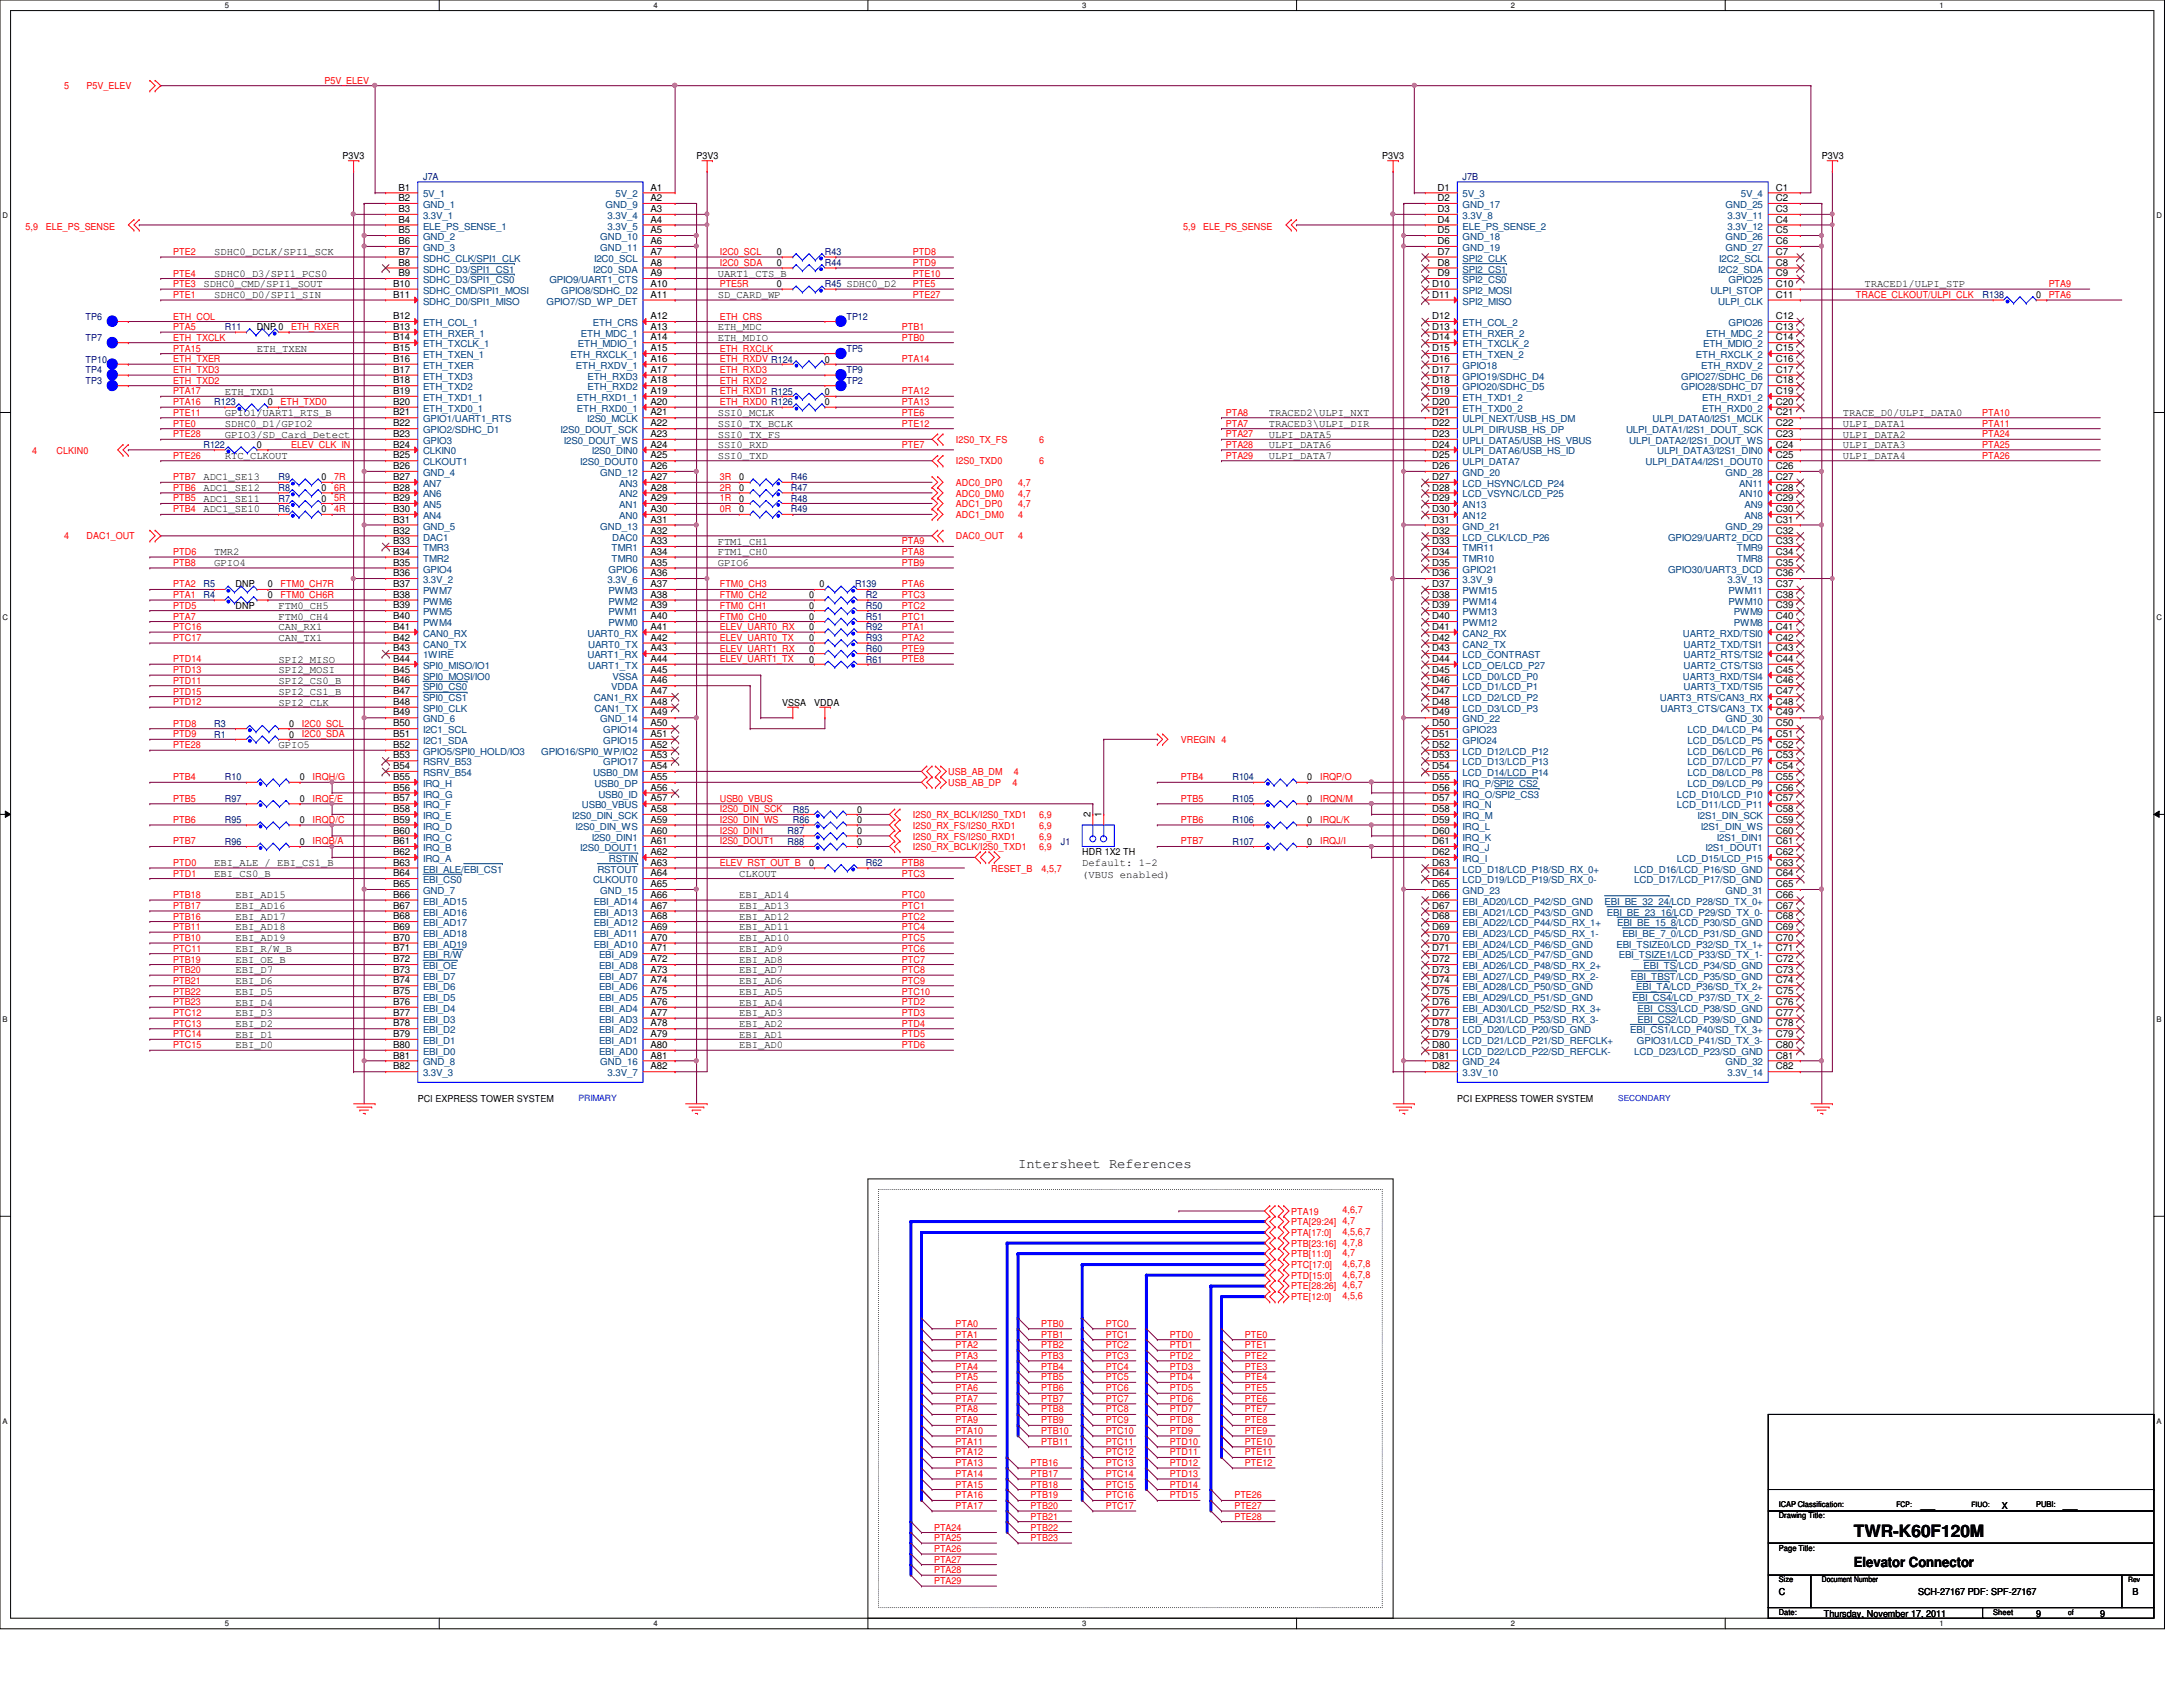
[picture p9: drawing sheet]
<svg xmlns="http://www.w3.org/2000/svg" width="279mm" height="216mm" viewBox="0 0 279 216" stroke-linecap="round" stroke-linejoin="round" font-family="sans-serif">
<defs><g id="words">
<text font-size="2.2" x="237.3" y="196.8">TWR-K60F120M</text>
<g font-size="1.8">
<text x="130.3" y="149.5">Intersheet References</text>
<text x="237.3" y="200.5">Elevator Connector</text>
</g>
<g font-size="1.4">
<text x="27.4" y="32.7">SDHC0_DCLK/SPI1_SCK</text>
<text x="27.4" y="35.4">SDHC0_D3/SPI1_PCS0</text>
<text x="91.9" y="35.4">UART1_CTS_B</text>
<text x="26" y="36.8">SDHC0_CMD/SPI1_SOUT</text>
<text x="27.4" y="38.1">SDHC0_D0/SPI1_SIN</text>
<text x="91.9" y="38.1">SD_CARD_WP</text>
<text x="238.6" y="36.8">TRACED1/ULPI_STP</text>
<text x="32.9" y="45">ETH_TXEN</text>
<text x="91.9" y="42.3">ETH_MDC</text>
<text x="91.9" y="43.6">ETH_MDIO</text>
<text x="28.8" y="50.5">ETH_TXD1</text>
<text x="28.8" y="53.3">GPIO1/UART1_RTS_B</text>
<text x="91.9" y="53.3">SSI0_MCLK</text>
<text x="162.4" y="53.3">TRACED2\ULPI_NXT</text>
<text x="235.9" y="53.3">TRACE_D0/ULPI_DATA0</text>
<text x="28.8" y="54.6">SDHC0_D1/GPIO2</text>
<text x="28.8" y="56">GPIO3/SD_Card_Detect</text>
<text x="28.8" y="58.7">RTC_CLKOUT</text>
<text x="91.9" y="54.6">SSI0_TX_BCLK</text>
<text x="91.9" y="56">SSI0_TX_FS</text>
<text x="91.9" y="57.4">SSI0_RXD</text>
<text x="91.9" y="58.7">SSI0_TXD</text>
<text x="162.4" y="54.6">TRACED3\ULPI_DIR</text>
<text x="162.4" y="56">ULPI_DATA5</text>
<text x="162.4" y="57.4">ULPI_DATA6</text>
<text x="162.4" y="58.7">ULPI_DATA7</text>
<text x="235.9" y="54.6">ULPI_DATA1</text>
<text x="235.9" y="56">ULPI_DATA2</text>
<text x="235.9" y="57.4">ULPI_DATA3</text>
<text x="235.9" y="58.7">ULPI_DATA4</text>
<text x="26" y="65.6">ADC1_SE10</text>
<text x="26" y="64.2">ADC1_SE11</text>
<text x="26" y="62.9">ADC1_SE12</text>
<text x="26" y="61.5">ADC1_SE13</text>
<text x="27.4" y="71.1">TMR2</text>
<text x="91.9" y="69.7">FTM1_CH1</text>
<text x="91.9" y="71.1">FTM1_CH0</text>
<text x="27.4" y="72.4">GPIO4</text>
<text x="35.6" y="77.9">FTM0_CH5</text>
<text x="91.9" y="72.4">GPIO6</text>
<text x="35.6" y="79.3">FTM0_CH4</text>
<text x="35.6" y="80.7">CAN_RX1</text>
<text x="35.6" y="82">CAN_TX1</text>
<text x="35.6" y="84.8">SPI2_MISO</text>
<text x="35.6" y="86.1">SPI2_MOSI</text>
<text x="35.6" y="87.5">SPI2_CS0_B</text>
<text x="35.6" y="88.9">SPI2_CS1_B</text>
<text x="35.6" y="90.3">SPI2_CLK</text>
<text x="35.6" y="95.8">GPIO5</text>
<text x="27.4" y="110.9">EBI_ALE / EBI_CS1_B</text>
<text x="27.4" y="112.2">EBI_CS0_B</text>
<text x="94.6" y="112.2">CLKOUT</text>
<text x="138.5" y="110.9">Default: 1-2</text>
<text x="138.5" y="112.4">(VBUS enabled)</text>
<text x="30.1" y="115">EBI_AD15</text>
<text x="30.1" y="116.3">EBI_AD16</text>
<text x="30.1" y="117.7">EBI_AD17</text>
<text x="30.1" y="119.1">EBI_AD18</text>
<text x="94.6" y="115">EBI_AD14</text>
<text x="94.6" y="116.3">EBI_AD13</text>
<text x="94.6" y="117.7">EBI_AD12</text>
<text x="94.6" y="119.1">EBI_AD11</text>
<text x="30.1" y="120.4">EBI_AD19</text>
<text x="30.1" y="121.8">EBI_R/W_B</text>
<text x="30.1" y="123.2">EBI_OE_B</text>
<text x="30.1" y="124.6">EBI_D7</text>
<text x="30.1" y="125.9">EBI_D6</text>
<text x="94.6" y="120.4">EBI_AD10</text>
<text x="94.6" y="121.8">EBI_AD9</text>
<text x="94.6" y="123.2">EBI_AD8</text>
<text x="94.6" y="124.6">EBI_AD7</text>
<text x="94.6" y="125.9">EBI_AD6</text>
<text x="30.1" y="127.3">EBI_D5</text>
<text x="30.1" y="128.7">EBI_D4</text>
<text x="30.1" y="130">EBI_D3</text>
<text x="30.1" y="131.4">EBI_D2</text>
<text x="94.6" y="127.3">EBI_AD5</text>
<text x="94.6" y="128.7">EBI_AD4</text>
<text x="94.6" y="130">EBI_AD3</text>
<text x="94.6" y="131.4">EBI_AD2</text>
<text x="30.1" y="132.8">EBI_D1</text>
<text x="30.1" y="134.2">EBI_D0</text>
<text x="94.6" y="132.8">EBI_AD1</text>
<text x="94.6" y="134.2">EBI_AD0</text>
</g>
<g font-size="1.2" fill="#f00">
<text x="8.2" y="11.4">5</text>
<text x="11.1" y="11.4">P5V_ELEV</text>
<text x="41.5" y="10.7">P5V_ELEV</text>
<text x="3.3" y="29.4">5,9</text>
<text x="5.9" y="29.4">ELE_PS_SENSE</text>
<text x="151.4" y="29.4">5,9</text>
<text x="154" y="29.4">ELE_PS_SENSE</text>
<text x="22.2" y="32.6">PTE2</text>
<text x="22.2" y="35.4">PTE4</text>
<text x="92.1" y="34">I2C0_SDA</text>
<text x="92.1" y="32.6">I2C0_SCL</text>
<text x="116.8" y="35.4">PTE10</text>
<text x="116.8" y="34">PTD9</text>
<text x="116.8" y="32.6">PTD8</text>
<text x="22.2" y="38.1">PTE1</text>
<text x="22.2" y="40.9">ETH_COL</text>
<text x="22.2" y="36.7">PTE3</text>
<text x="92.1" y="40.9">ETH_CRS</text>
<text x="92.1" y="36.7">PTE5R</text>
<text x="116.8" y="36.7">PTE5</text>
<text x="116.8" y="38.1">PTE27</text>
<text x="237.5" y="38.1">TRACE_CLKOUT/ULPI_CLK</text>
<text x="262.2" y="36.7">PTA9</text>
<text x="262.2" y="38.1">PTA6</text>
<text x="22.2" y="42.2">PTA5</text>
<text x="22.2" y="43.6">ETH_TXCLK</text>
<text x="22.2" y="45">PTA15</text>
<text x="22.2" y="46.4">ETH_TXER</text>
<text x="22.2" y="47.8">ETH_TXD3</text>
<text x="37.3" y="42.2">ETH_RXER</text>
<text x="92.1" y="45">ETH_RXCLK</text>
<text x="92.1" y="47.8">ETH_RXD3</text>
<text x="92.1" y="46.4">ETH_RXDV R124</text>
<text x="115.4" y="42.2">PTB1</text>
<text x="115.4" y="43.6">PTB0</text>
<text x="115.4" y="46.4">PTA14</text>
<text x="22.2" y="50.5">PTA17</text>
<text x="22.2" y="53.2">PTE11</text>
<text x="22.2" y="49.1">ETH_TXD2</text>
<text x="22.2" y="51.9">PTA16</text>
<text x="35.9" y="51.9">ETH_TXD0</text>
<text x="92.1" y="49.1">ETH_RXD2</text>
<text x="92.1" y="50.5">ETH_RXD1 R125</text>
<text x="92.1" y="51.9">ETH_RXD0 R126</text>
<text x="115.4" y="51.9">PTA13</text>
<text x="115.4" y="50.5">PTA12</text>
<text x="115.4" y="53.2">PTE6</text>
<text x="156.9" y="53.2">PTA8</text>
<text x="253.7" y="53.2">PTA10</text>
<text x="4.1" y="58.2">4</text>
<text x="7.2" y="58.2">CLKIN0</text>
<text x="22.2" y="56">PTE28</text>
<text x="22.2" y="58.7">PTE26</text>
<text x="22.2" y="54.6">PTE0</text>
<text x="37.3" y="57.3">ELEV_CLK_IN</text>
<text x="115.4" y="54.6">PTE12</text>
<text x="115.4" y="57.3">PTE7</text>
<text x="122.3" y="59.4">I2S0_TXD0</text>
<text x="122.3" y="56.7">I2S0_TX_FS</text>
<text x="133" y="59.4">6</text>
<text x="133" y="56.7">6</text>
<text x="156.9" y="54.6">PTA7</text>
<text x="156.9" y="57.3">PTA28</text>
<text x="156.9" y="56">PTA27</text>
<text x="156.9" y="58.7">PTA29</text>
<text x="253.7" y="56">PTA24</text>
<text x="253.7" y="57.3">PTA25</text>
<text x="253.7" y="58.7">PTA26</text>
<text x="253.7" y="54.6">PTA11</text>
<text x="22.2" y="61.5">PTB7</text>
<text x="22.2" y="62.8">PTB6</text>
<text x="22.2" y="64.2">PTB5</text>
<text x="22.2" y="65.6">PTB4</text>
<text x="42.8" y="65.6">4R</text>
<text x="42.8" y="61.5">7R</text>
<text x="42.8" y="62.8">6R</text>
<text x="42.8" y="64.2">5R</text>
<text x="92.1" y="61.5">3R</text>
<text x="92.1" y="62.8">2R</text>
<text x="92.1" y="64.2">1R</text>
<text x="92.1" y="65.6">0R</text>
<text x="122.3" y="62.1">ADC0_DP0</text>
<text x="122.3" y="63.5">ADC0_DM0</text>
<text x="122.3" y="64.9">ADC1_DP0</text>
<text x="130.3" y="63.5">4,7</text>
<text x="130.3" y="62.1">4,7</text>
<text x="130.3" y="64.9">4,7</text>
<text x="8.2" y="69">4</text>
<text x="11.1" y="69">DAC1_OUT</text>
<text x="22.2" y="71">PTD6</text>
<text x="115.4" y="69.7">PTA9</text>
<text x="115.4" y="71">PTA8</text>
<text x="122.3" y="66.3">ADC1_DM0</text>
<text x="122.3" y="69">DAC0_OUT</text>
<text x="130.3" y="66.3">4</text>
<text x="130.3" y="69">4</text>
<text x="22.2" y="76.5">PTA1</text>
<text x="22.2" y="72.4">PTB8</text>
<text x="22.2" y="77.9">PTD5</text>
<text x="22.2" y="75.2">PTA2</text>
<text x="35.9" y="76.5">FTM0_CH6R</text>
<text x="35.9" y="75.2">FTM0_CH7R</text>
<text x="92.1" y="76.5">FTM0_CH2</text>
<text x="92.1" y="77.9">FTM0_CH1</text>
<text x="92.1" y="75.2">FTM0_CH3</text>
<text x="115.4" y="76.5">PTC3</text>
<text x="115.4" y="75.2">PTA6</text>
<text x="115.4" y="72.4">PTB9</text>
<text x="115.4" y="77.9">PTC2</text>
<text x="22.2" y="80.6">PTC16</text>
<text x="22.2" y="79.3">PTA7</text>
<text x="22.2" y="82">PTC17</text>
<text x="92.1" y="83.4">ELEV_UART1_RX</text>
<text x="92.1" y="80.6">ELEV_UART0_RX</text>
<text x="92.1" y="82">ELEV_UART0_TX</text>
<text x="92.1" y="79.3">FTM0_CH0</text>
<text x="115.4" y="80.6">PTA1</text>
<text x="115.4" y="83.4">PTE9</text>
<text x="115.4" y="82">PTA2</text>
<text x="115.4" y="79.3">PTC1</text>
<text x="22.2" y="87.5">PTD11</text>
<text x="22.2" y="86.1">PTD13</text>
<text x="22.2" y="84.8">PTD14</text>
<text x="22.2" y="88.9">PTD15</text>
<text x="92.1" y="84.8">ELEV_UART1_TX</text>
<text x="115.4" y="84.8">PTE8</text>
<text x="22.2" y="94.4">PTD9</text>
<text x="22.2" y="95.8">PTE28</text>
<text x="22.2" y="93">PTD8</text>
<text x="22.2" y="90.3">PTD12</text>
<text x="38.7" y="94.4">I2C0_SDA</text>
<text x="38.7" y="93">I2C0_SCL</text>
<text x="151.1" y="95.1">VREGIN 4</text>
<text x="22.2" y="99.9">PTB4</text>
<text x="40" y="99.9">IRQH/G</text>
<text x="121.4" y="100.6">USB_AB_DP</text>
<text x="121.4" y="99.2">USB_AB_DM</text>
<text x="129.6" y="100.6">4</text>
<text x="129.8" y="99.2">4</text>
<text x="151.1" y="99.9">PTB4</text>
<text x="169" y="99.9">IRQP/O</text>
<text x="22.2" y="102.6">PTB5</text>
<text x="22.2" y="105.3">PTB6</text>
<text x="40" y="102.6">IRQF/E</text>
<text x="40" y="105.3">IRQD/C</text>
<text x="92.1" y="104">I2S0_DIN_SCK</text>
<text x="92.1" y="105.3">I2S0_DIN_WS</text>
<text x="92.1" y="106.7">I2S0_DIN1</text>
<text x="92.1" y="102.6">USB0_VBUS</text>
<text x="116.8" y="104.7">I2S0_RX_BCLK/I2S0_TXD1</text>
<text x="116.8" y="106">I2S0_RX_FS/I2S0_RXD1</text>
<text x="116.8" y="107.4">I2S0_RX_FS/I2S0_RXD1</text>
<text x="133" y="104.7">6,9</text>
<text x="133" y="106">6,9</text>
<text x="133" y="107.4">6,9</text>
<text x="151.1" y="102.6">PTB5</text>
<text x="151.1" y="105.3">PTB6</text>
<text x="169" y="102.6">IRQN/M</text>
<text x="169" y="105.3">IRQL/K</text>
<text x="22.2" y="112.2">PTD1</text>
<text x="22.2" y="110.8">PTD0</text>
<text x="22.2" y="108.1">PTB7</text>
<text x="40" y="108.1">IRQB/A</text>
<text x="92.1" y="108.1">I2S0_DOUT1</text>
<text x="92.1" y="110.8">ELEV_RST_OUT_B</text>
<text x="115.4" y="110.8">PTB8</text>
<text x="115.4" y="112.2">PTC3</text>
<text x="116.8" y="108.8">I2S0_RX_BCLK/I2S0_TXD1</text>
<text x="126.9" y="111.5">RESET_B</text>
<text x="133" y="108.8">6,9</text>
<text x="133.3" y="111.5">4,5,7</text>
<text x="151.1" y="108.1">PTB7</text>
<text x="169" y="108.1">IRQJ/I</text>
<text x="22.2" y="117.7">PTB16</text>
<text x="22.2" y="116.3">PTB17</text>
<text x="22.2" y="114.9">PTB18</text>
<text x="22.2" y="119">PTB11</text>
<text x="115.4" y="119">PTC4</text>
<text x="115.4" y="114.9">PTC0</text>
<text x="115.4" y="116.3">PTC1</text>
<text x="115.4" y="117.7">PTC2</text>
<text x="22.2" y="124.5">PTB20</text>
<text x="22.2" y="125.9">PTB21</text>
<text x="22.2" y="120.4">PTB10</text>
<text x="22.2" y="121.8">PTC11</text>
<text x="22.2" y="123.2">PTB19</text>
<text x="115.4" y="124.5">PTC8</text>
<text x="115.4" y="125.9">PTC9</text>
<text x="115.4" y="120.4">PTC5</text>
<text x="115.4" y="123.2">PTC7</text>
<text x="115.4" y="121.8">PTC6</text>
<text x="22.2" y="130">PTC12</text>
<text x="22.2" y="127.3">PTB22</text>
<text x="22.2" y="131.4">PTC13</text>
<text x="22.2" y="128.7">PTB23</text>
<text x="115.4" y="131.4">PTD4</text>
<text x="115.4" y="128.7">PTD2</text>
<text x="115.4" y="127.3">PTC10</text>
<text x="115.4" y="130">PTD3</text>
<text x="22.2" y="132.8">PTC14</text>
<text x="22.2" y="134.2">PTC15</text>
<text x="115.4" y="134.2">PTD6</text>
<text x="115.4" y="132.8">PTD5</text>
<text x="165.3" y="155.4">PTA19</text>
<text x="171.8" y="155.3">4,6,7</text>
<text x="165.3" y="159.6">PTB[23:16] 4,7,8</text>
<text x="165.3" y="160.9">PTB[11:0]</text>
<text x="165.3" y="158.2">PTA[17:0]</text>
<text x="165.3" y="156.8">PTA[29:24] 4,7</text>
<text x="171.8" y="160.8">4,7</text>
<text x="171.8" y="158">4,5,6,7</text>
<text x="165.3" y="165">PTE[28:26] 4,6,7</text>
<text x="165.3" y="162.3">PTC[17:0]</text>
<text x="165.3" y="163.7">PTD[15:0]</text>
<text x="165.3" y="166.4">PTE[12:0]</text>
<text x="171.8" y="162.1">4,6,7,8</text>
<text x="171.8" y="163.5">4,6,7,8</text>
<text x="171.8" y="166.3">4,5,6</text>
<text x="122.3" y="169.8">PTA0</text>
<text x="122.3" y="171.2">PTA1</text>
<text x="122.3" y="172.6">PTA2</text>
<text x="122.3" y="173.9">PTA3</text>
<text x="133.3" y="169.8">PTB0</text>
<text x="133.3" y="171.2">PTB1</text>
<text x="133.3" y="172.6">PTB2</text>
<text x="133.3" y="173.9">PTB3</text>
<text x="141.5" y="169.8">PTC0</text>
<text x="141.5" y="171.2">PTC1</text>
<text x="141.5" y="172.6">PTC2</text>
<text x="141.5" y="173.9">PTC3</text>
<text x="149.7" y="171.2">PTD0</text>
<text x="149.7" y="172.6">PTD1</text>
<text x="149.7" y="173.9">PTD2</text>
<text x="159.3" y="171.2">PTE0</text>
<text x="159.3" y="172.6">PTE1</text>
<text x="159.3" y="173.9">PTE2</text>
<text x="122.3" y="175.3">PTA4</text>
<text x="122.3" y="176.7">PTA5</text>
<text x="122.3" y="178.1">PTA6</text>
<text x="122.3" y="179.4">PTA7</text>
<text x="133.3" y="175.3">PTB4</text>
<text x="133.3" y="176.7">PTB5</text>
<text x="133.3" y="178.1">PTB6</text>
<text x="133.3" y="179.4">PTB7</text>
<text x="141.5" y="175.3">PTC4</text>
<text x="141.5" y="176.7">PTC5</text>
<text x="141.5" y="178.1">PTC6</text>
<text x="141.5" y="179.4">PTC7</text>
<text x="149.7" y="175.3">PTD3</text>
<text x="149.7" y="176.7">PTD4</text>
<text x="149.7" y="178.1">PTD5</text>
<text x="149.7" y="179.4">PTD6</text>
<text x="159.3" y="175.3">PTE3</text>
<text x="159.3" y="176.7">PTE4</text>
<text x="159.3" y="178.1">PTE5</text>
<text x="159.3" y="179.4">PTE6</text>
<text x="122.3" y="180.8">PTA8</text>
<text x="122.3" y="182.2">PTA9</text>
<text x="122.3" y="183.5">PTA10</text>
<text x="122.3" y="184.9">PTA11</text>
<text x="133.3" y="180.8">PTB8</text>
<text x="133.3" y="182.2">PTB9</text>
<text x="133.3" y="183.5">PTB10</text>
<text x="133.3" y="184.9">PTB11</text>
<text x="141.5" y="180.8">PTC8</text>
<text x="141.5" y="182.2">PTC9</text>
<text x="141.5" y="183.5">PTC10</text>
<text x="141.5" y="184.9">PTC11</text>
<text x="149.7" y="180.8">PTD7</text>
<text x="149.7" y="182.2">PTD8</text>
<text x="149.7" y="183.5">PTD9</text>
<text x="149.7" y="184.9">PTD10</text>
<text x="159.3" y="180.8">PTE7</text>
<text x="159.3" y="182.2">PTE8</text>
<text x="159.3" y="183.5">PTE9</text>
<text x="159.3" y="184.9">PTE10</text>
<text x="122.3" y="186.3">PTA12</text>
<text x="122.3" y="187.6">PTA13</text>
<text x="122.3" y="189">PTA14</text>
<text x="122.3" y="190.4">PTA15</text>
<text x="122.3" y="191.8">PTA16</text>
<text x="131.9" y="187.6">PTB16</text>
<text x="131.9" y="189">PTB17</text>
<text x="131.9" y="190.4">PTB18</text>
<text x="131.9" y="191.8">PTB19</text>
<text x="141.5" y="186.3">PTC12</text>
<text x="141.5" y="187.6">PTC13</text>
<text x="141.5" y="189">PTC14</text>
<text x="141.5" y="190.4">PTC15</text>
<text x="141.5" y="191.8">PTC16</text>
<text x="149.7" y="186.3">PTD11</text>
<text x="149.7" y="187.6">PTD12</text>
<text x="149.7" y="189">PTD13</text>
<text x="149.7" y="190.4">PTD14</text>
<text x="149.7" y="191.8">PTD15</text>
<text x="158" y="191.8">PTE26</text>
<text x="159.3" y="186.3">PTE11</text>
<text x="159.3" y="187.6">PTE12</text>
<text x="119.5" y="195.9">PTA24</text>
<text x="119.5" y="197.2">PTA25</text>
<text x="122.3" y="193.1">PTA17</text>
<text x="131.9" y="193.1">PTB20</text>
<text x="131.9" y="194.5">PTB21</text>
<text x="131.9" y="195.9">PTB22</text>
<text x="131.9" y="197.2">PTB23</text>
<text x="141.5" y="193.1">PTC17</text>
<text x="158" y="193.1">PTE27</text>
<text x="158" y="194.5">PTE28</text>
<text x="119.5" y="198.6">PTA26</text>
<text x="119.5" y="200">PTA27</text>
<text x="119.5" y="201.3">PTA28</text>
<text x="119.5" y="202.7">PTA29</text>
</g>
<g font-size="1.2">
<text x="43.9" y="20.3">P3V3</text>
<text x="89.2" y="20.3">P3V3</text>
<text x="176.9" y="20.3">P3V3</text>
<text x="233.2" y="20.3">P3V3</text>
<text x="51" y="24.4">B1</text>
<text x="51" y="25.7">B2</text>
<text x="51" y="27.1">B3</text>
<text x="51" y="28.5">B4</text>
<text x="51" y="29.8">B5</text>
<text x="83.3" y="24.4">A1</text>
<text x="83.3" y="25.7">A2</text>
<text x="83.3" y="27.1">A3</text>
<text x="83.3" y="28.5">A4</text>
<text x="83.3" y="29.8">A5</text>
<text x="184" y="24.4">D1</text>
<text x="184" y="25.7">D2</text>
<text x="184" y="27.1">D3</text>
<text x="184" y="28.5">D4</text>
<text x="184" y="29.8">D5</text>
<text x="227.3" y="24.4">C1</text>
<text x="227.3" y="25.7">C2</text>
<text x="227.3" y="27.1">C3</text>
<text x="227.3" y="28.5">C4</text>
<text x="227.3" y="29.8">C5</text>
<text x="51" y="31.2">B6</text>
<text x="51" y="32.6">B7</text>
<text x="51" y="34">B8</text>
<text x="51" y="35.3">B9</text>
<text x="83.3" y="31.2">A6</text>
<text x="83.3" y="32.6">A7</text>
<text x="83.3" y="34">A8</text>
<text x="83.3" y="35.3">A9</text>
<text x="99.4" y="34">0</text>
<text x="99.4" y="32.7">0</text>
<text x="184" y="31.2">D6</text>
<text x="184" y="32.6">D7</text>
<text x="184" y="34">D8</text>
<text x="184" y="35.3">D9</text>
<text x="227.3" y="31.2">C6</text>
<text x="227.3" y="32.6">C7</text>
<text x="227.3" y="34">C8</text>
<text x="227.3" y="35.3">C9</text>
<text x="50.3" y="36.7">B10</text>
<text x="50.3" y="38.1">B11</text>
<text x="50.3" y="40.9">B12</text>
<text x="83.3" y="36.7">A10</text>
<text x="83.3" y="38.1">A11</text>
<text x="83.3" y="40.9">A12</text>
<text x="99.4" y="36.8">0</text>
<text x="183.3" y="36.7">D10</text>
<text x="183.3" y="38.1">D11</text>
<text x="183.3" y="40.9">D12</text>
<text x="227.3" y="36.7">C10</text>
<text x="227.3" y="38.1">C11</text>
<text x="227.3" y="40.9">C12</text>
<text x="260.6" y="38.1">0</text>
<text x="32.9" y="42.3">DNP 0</text>
<text x="50.3" y="42.2">B13</text>
<text x="50.3" y="43.6">B14</text>
<text x="50.3" y="45">B15</text>
<text x="50.3" y="46.3">B16</text>
<text x="50.3" y="47.7">B17</text>
<text x="83.3" y="42.2">A13</text>
<text x="83.3" y="43.6">A14</text>
<text x="83.3" y="45">A15</text>
<text x="83.3" y="46.3">A16</text>
<text x="83.3" y="47.7">A17</text>
<text x="105.6" y="46.4">0</text>
<text x="183.3" y="42.2">D13</text>
<text x="183.3" y="43.6">D14</text>
<text x="183.3" y="45">D15</text>
<text x="183.3" y="46.3">D16</text>
<text x="183.3" y="47.7">D17</text>
<text x="227.3" y="42.2">C13</text>
<text x="227.3" y="43.6">C14</text>
<text x="227.3" y="45">C15</text>
<text x="227.3" y="46.3">C16</text>
<text x="227.3" y="47.7">C17</text>
<text x="34.3" y="51.9">0</text>
<text x="50.3" y="49.1">B18</text>
<text x="50.3" y="50.4">B19</text>
<text x="50.3" y="51.8">B20</text>
<text x="50.3" y="53.2">B21</text>
<text x="83.3" y="49.1">A18</text>
<text x="83.3" y="50.4">A19</text>
<text x="83.3" y="51.8">A20</text>
<text x="83.3" y="53.2">A21</text>
<text x="105.6" y="50.5">0</text>
<text x="105.6" y="51.9">0</text>
<text x="183.3" y="49.1">D18</text>
<text x="183.3" y="50.4">D19</text>
<text x="183.3" y="51.8">D20</text>
<text x="183.3" y="53.2">D21</text>
<text x="227.3" y="49.1">C18</text>
<text x="227.3" y="50.4">C19</text>
<text x="227.3" y="51.8">C20</text>
<text x="227.3" y="53.2">C21</text>
<text x="32.9" y="57.4">0</text>
<text x="50.3" y="54.6">B22</text>
<text x="50.3" y="55.9">B23</text>
<text x="50.3" y="57.3">B24</text>
<text x="50.3" y="58.7">B25</text>
<text x="83.3" y="54.6">A22</text>
<text x="83.3" y="55.9">A23</text>
<text x="83.3" y="57.3">A24</text>
<text x="83.3" y="58.7">A25</text>
<text x="183.3" y="54.6">D22</text>
<text x="183.3" y="55.9">D23</text>
<text x="183.3" y="57.3">D24</text>
<text x="183.3" y="58.7">D25</text>
<text x="227.3" y="54.6">C22</text>
<text x="227.3" y="55.9">C23</text>
<text x="227.3" y="57.3">C24</text>
<text x="227.3" y="58.7">C25</text>
<text x="41.1" y="62.9">0</text>
<text x="41.1" y="61.5">0</text>
<text x="41.1" y="65.6">0</text>
<text x="41.1" y="64.2">0</text>
<text x="50.3" y="60">B26</text>
<text x="50.3" y="61.4">B27</text>
<text x="50.3" y="62.8">B28</text>
<text x="50.3" y="64.1">B29</text>
<text x="50.3" y="65.5">B30</text>
<text x="83.3" y="60">A26</text>
<text x="83.3" y="61.4">A27</text>
<text x="83.3" y="62.8">A28</text>
<text x="83.3" y="64.1">A29</text>
<text x="83.3" y="65.5">A30</text>
<text x="94.6" y="64.2">0</text>
<text x="94.6" y="61.5">0</text>
<text x="94.6" y="62.9">0</text>
<text x="94.6" y="65.6">0</text>
<text x="183.3" y="60">D26</text>
<text x="183.3" y="61.4">D27</text>
<text x="183.3" y="62.8">D28</text>
<text x="183.3" y="64.1">D29</text>
<text x="183.3" y="65.5">D30</text>
<text x="227.3" y="60">C26</text>
<text x="227.3" y="61.4">C27</text>
<text x="227.3" y="62.8">C28</text>
<text x="227.3" y="64.1">C29</text>
<text x="227.3" y="65.5">C30</text>
<text x="50.3" y="66.9">B31</text>
<text x="50.3" y="68.3">B32</text>
<text x="50.3" y="69.6">B33</text>
<text x="50.3" y="71">B34</text>
<text x="83.3" y="66.9">A31</text>
<text x="83.3" y="68.3">A32</text>
<text x="83.3" y="69.6">A33</text>
<text x="83.3" y="71">A34</text>
<text x="183.3" y="66.9">D31</text>
<text x="183.3" y="68.3">D32</text>
<text x="183.3" y="69.6">D33</text>
<text x="183.3" y="71">D34</text>
<text x="227.3" y="66.9">C31</text>
<text x="227.3" y="68.3">C32</text>
<text x="227.3" y="69.6">C33</text>
<text x="227.3" y="71">C34</text>
<text x="30.1" y="77.9">DNP</text>
<text x="30.1" y="75.2">DNP</text>
<text x="34.3" y="76.6">0</text>
<text x="34.3" y="75.2">0</text>
<text x="50.3" y="72.4">B35</text>
<text x="50.3" y="73.7">B36</text>
<text x="50.3" y="75.1">B37</text>
<text x="50.3" y="76.5">B38</text>
<text x="50.3" y="77.9">B39</text>
<text x="83.3" y="72.4">A35</text>
<text x="83.3" y="73.7">A36</text>
<text x="83.3" y="75.1">A37</text>
<text x="83.3" y="76.5">A38</text>
<text x="83.3" y="77.9">A39</text>
<text x="103.5" y="77.9">0</text>
<text x="103.5" y="76.6">0</text>
<text x="104.9" y="75.2">0</text>
<text x="183.3" y="72.4">D35</text>
<text x="183.3" y="73.7">D36</text>
<text x="183.3" y="75.1">D37</text>
<text x="183.3" y="76.5">D38</text>
<text x="183.3" y="77.9">D39</text>
<text x="227.3" y="72.4">C35</text>
<text x="227.3" y="73.7">C36</text>
<text x="227.3" y="75.1">C37</text>
<text x="227.3" y="76.5">C38</text>
<text x="227.3" y="77.9">C39</text>
<text x="50.3" y="79.2">B40</text>
<text x="50.3" y="80.6">B41</text>
<text x="50.3" y="82">B42</text>
<text x="50.3" y="83.4">B43</text>
<text x="83.3" y="79.2">A40</text>
<text x="83.3" y="80.6">A41</text>
<text x="83.3" y="82">A42</text>
<text x="83.3" y="83.4">A43</text>
<text x="103.5" y="79.3">0</text>
<text x="103.5" y="82">0</text>
<text x="103.5" y="83.4">0</text>
<text x="103.5" y="80.7">0</text>
<text x="183.3" y="79.2">D40</text>
<text x="183.3" y="80.6">D41</text>
<text x="183.3" y="82">D42</text>
<text x="183.3" y="83.4">D43</text>
<text x="227.3" y="79.2">C40</text>
<text x="227.3" y="80.6">C41</text>
<text x="227.3" y="82">C42</text>
<text x="227.3" y="83.4">C43</text>
<text x="50.3" y="84.7">B44</text>
<text x="50.3" y="86.1">B45</text>
<text x="50.3" y="87.5">B46</text>
<text x="50.3" y="88.9">B47</text>
<text x="83.3" y="84.7">A44</text>
<text x="83.3" y="86.1">A45</text>
<text x="83.3" y="87.5">A46</text>
<text x="83.3" y="88.9">A47</text>
<text x="103.5" y="84.8">0</text>
<text x="183.3" y="84.7">D44</text>
<text x="183.3" y="86.1">D45</text>
<text x="183.3" y="87.5">D46</text>
<text x="183.3" y="88.9">D47</text>
<text x="227.3" y="84.7">C44</text>
<text x="227.3" y="86.1">C45</text>
<text x="227.3" y="87.5">C46</text>
<text x="227.3" y="88.9">C47</text>
<text x="37" y="93">0</text>
<text x="37" y="94.4">0</text>
<text x="50.3" y="90.2">B48</text>
<text x="50.3" y="91.6">B49</text>
<text x="50.3" y="93">B50</text>
<text x="50.3" y="94.3">B51</text>
<text x="50.3" y="95.7">B52</text>
<text x="83.3" y="90.2">A48</text>
<text x="83.3" y="91.6">A49</text>
<text x="83.3" y="93">A50</text>
<text x="83.3" y="94.3">A51</text>
<text x="83.3" y="95.7">A52</text>
<text x="100.1" y="90.3">VSSA</text>
<text x="104.2" y="90.3">VDDA</text>
<text x="183.3" y="90.2">D48</text>
<text x="183.3" y="91.6">D49</text>
<text x="183.3" y="93">D50</text>
<text x="183.3" y="94.3">D51</text>
<text x="183.3" y="95.7">D52</text>
<text x="227.3" y="90.2">C48</text>
<text x="227.3" y="91.6">C49</text>
<text x="227.3" y="93">C50</text>
<text x="227.3" y="94.3">C51</text>
<text x="227.3" y="95.7">C52</text>
<text x="38.4" y="99.9">0</text>
<text x="50.3" y="97.1">B53</text>
<text x="50.3" y="98.4">B54</text>
<text x="50.3" y="99.8">B55</text>
<text x="50.3" y="101.2">B56</text>
<text x="83.3" y="97.1">A53</text>
<text x="83.3" y="98.4">A54</text>
<text x="83.3" y="99.8">A55</text>
<text x="83.3" y="101.2">A56</text>
<text x="167.3" y="99.9">0</text>
<text x="183.3" y="97.1">D53</text>
<text x="183.3" y="98.4">D54</text>
<text x="183.3" y="99.8">D55</text>
<text x="183.3" y="101.2">D56</text>
<text x="227.3" y="97.1">C53</text>
<text x="227.3" y="98.4">C54</text>
<text x="227.3" y="99.8">C55</text>
<text x="227.3" y="101.2">C56</text>
<text x="38.4" y="102.6">0</text>
<text x="38.4" y="105.4">0</text>
<text x="50.3" y="102.6">B57</text>
<text x="50.3" y="103.9">B58</text>
<text x="50.3" y="105.3">B59</text>
<text x="50.3" y="106.7">B60</text>
<text x="83.3" y="102.6">A57</text>
<text x="83.3" y="103.9">A58</text>
<text x="83.3" y="105.3">A59</text>
<text x="83.3" y="106.7">A60</text>
<text x="109.7" y="106.7">0</text>
<text x="109.7" y="104">0</text>
<text x="109.7" y="105.4">0</text>
<text x="139.6" y="104.6" transform="rotate(-90 139.6 104.6)">2</text>
<text x="141" y="104.6" transform="rotate(-90 141 104.6)">1</text>
<text x="167.3" y="102.6">0</text>
<text x="167.3" y="105.4">0</text>
<text x="183.3" y="102.6">D57</text>
<text x="183.3" y="103.9">D58</text>
<text x="183.3" y="105.3">D59</text>
<text x="183.3" y="106.7">D60</text>
<text x="227.3" y="102.6">C57</text>
<text x="227.3" y="103.9">C58</text>
<text x="227.3" y="105.3">C59</text>
<text x="227.3" y="106.7">C60</text>
<text x="38.4" y="108.1">0</text>
<text x="50.3" y="108">B61</text>
<text x="50.3" y="109.4">B62</text>
<text x="50.3" y="110.8">B63</text>
<text x="50.3" y="112.1">B64</text>
<text x="50.3" y="113.5">B65</text>
<text x="83.3" y="108">A61</text>
<text x="83.3" y="109.4">A62</text>
<text x="83.3" y="110.8">A63</text>
<text x="83.3" y="112.1">A64</text>
<text x="83.3" y="113.5">A65</text>
<text x="103.5" y="110.9">0</text>
<text x="109.7" y="108.1">0</text>
<text x="138.5" y="109.5">HDR 1X2 TH</text>
<text x="167.3" y="108.1">0</text>
<text x="183.3" y="108">D61</text>
<text x="183.3" y="109.4">D62</text>
<text x="183.3" y="110.8">D63</text>
<text x="183.3" y="112.1">D64</text>
<text x="183.3" y="113.5">D65</text>
<text x="227.3" y="108">C61</text>
<text x="227.3" y="109.4">C62</text>
<text x="227.3" y="110.8">C63</text>
<text x="227.3" y="112.1">C64</text>
<text x="227.3" y="113.5">C65</text>
<text x="50.3" y="114.9">B66</text>
<text x="50.3" y="116.3">B67</text>
<text x="50.3" y="117.6">B68</text>
<text x="50.3" y="119">B69</text>
<text x="83.3" y="114.9">A66</text>
<text x="83.3" y="116.3">A67</text>
<text x="83.3" y="117.6">A68</text>
<text x="83.3" y="119">A69</text>
<text x="183.3" y="114.9">D66</text>
<text x="183.3" y="116.3">D67</text>
<text x="183.3" y="117.6">D68</text>
<text x="183.3" y="119">D69</text>
<text x="227.3" y="114.9">C66</text>
<text x="227.3" y="116.3">C67</text>
<text x="227.3" y="117.6">C68</text>
<text x="227.3" y="119">C69</text>
<text x="50.3" y="120.4">B70</text>
<text x="50.3" y="121.8">B71</text>
<text x="50.3" y="123.1">B72</text>
<text x="50.3" y="124.5">B73</text>
<text x="50.3" y="125.9">B74</text>
<text x="83.3" y="120.4">A70</text>
<text x="83.3" y="121.8">A71</text>
<text x="83.3" y="123.1">A72</text>
<text x="83.3" y="124.5">A73</text>
<text x="83.3" y="125.9">A74</text>
<text x="183.3" y="120.4">D70</text>
<text x="183.3" y="121.8">D71</text>
<text x="183.3" y="123.1">D72</text>
<text x="183.3" y="124.5">D73</text>
<text x="183.3" y="125.9">D74</text>
<text x="227.3" y="120.4">C70</text>
<text x="227.3" y="121.8">C71</text>
<text x="227.3" y="123.1">C72</text>
<text x="227.3" y="124.5">C73</text>
<text x="227.3" y="125.9">C74</text>
<text x="50.3" y="127.3">B75</text>
<text x="50.3" y="128.6">B76</text>
<text x="50.3" y="130">B77</text>
<text x="50.3" y="131.4">B78</text>
<text x="83.3" y="127.3">A75</text>
<text x="83.3" y="128.6">A76</text>
<text x="83.3" y="130">A77</text>
<text x="83.3" y="131.4">A78</text>
<text x="183.3" y="127.3">D75</text>
<text x="183.3" y="128.6">D76</text>
<text x="183.3" y="130">D77</text>
<text x="183.3" y="131.4">D78</text>
<text x="227.3" y="127.3">C75</text>
<text x="227.3" y="128.6">C76</text>
<text x="227.3" y="130">C77</text>
<text x="227.3" y="131.4">C78</text>
<text x="50.3" y="132.7">B79</text>
<text x="50.3" y="134.1">B80</text>
<text x="50.3" y="135.5">B81</text>
<text x="50.3" y="136.9">B82</text>
<text x="83.3" y="132.7">A79</text>
<text x="83.3" y="134.1">A80</text>
<text x="83.3" y="135.5">A81</text>
<text x="83.3" y="136.9">A82</text>
<text x="183.3" y="132.7">D79</text>
<text x="183.3" y="134.1">D80</text>
<text x="183.3" y="135.5">D81</text>
<text x="183.3" y="136.9">D82</text>
<text x="227.3" y="132.7">C79</text>
<text x="227.3" y="134.1">C80</text>
<text x="227.3" y="135.5">C81</text>
<text x="227.3" y="136.9">C82</text>
<text x="53.5" y="141">PCI EXPRESS TOWER SYSTEM</text>
<text x="186.5" y="141">PCI EXPRESS TOWER SYSTEM</text>
<text x="245.8" y="193">___</text>
<text x="256.2" y="193.2">X</text>
<text x="264" y="193">___</text>
<text x="227.7" y="204.1">C</text>
<text x="233.4" y="206.9">Thursday, November 17, 2011</text>
<text x="245.5" y="204.1">SCH-27167 PDF: SPF-27167</text>
<text x="260.6" y="206.9">9</text>
<text x="268.8" y="206.9">9</text>
<text x="272.9" y="204.1">B</text>
</g>
<g font-size="1.2" fill="#000080">
<text x="54.1" y="23.1">J7A</text>
<text x="187.2" y="23.1">J7B</text>
<text x="105.6" y="34">R44</text>
<text x="105.6" y="32.7">R43</text>
<text x="11" y="40.9">TP6</text>
<text x="105.6" y="36.8">R45 SDHC0_D2</text>
<text x="108.3" y="40.9">TP12</text>
<text x="253.7" y="38.1">R138</text>
<text x="11" y="46.4">TP10</text>
<text x="11" y="43.6">TP7</text>
<text x="11" y="47.8">TP4</text>
<text x="28.8" y="42.3">R11</text>
<text x="108.3" y="47.8">TP9</text>
<text x="108.3" y="45">TP5</text>
<text x="11" y="49.1">TP3</text>
<text x="27.4" y="51.9">R123</text>
<text x="108.3" y="49.1">TP2</text>
<text x="26" y="57.4">R122</text>
<text x="35.6" y="62.9">R8</text>
<text x="35.6" y="61.5">R9</text>
<text x="35.6" y="65.6">R6</text>
<text x="35.6" y="64.2">R7</text>
<text x="101.2" y="64.2">R48</text>
<text x="101.2" y="61.5">R46</text>
<text x="101.2" y="62.9">R47</text>
<text x="101.2" y="65.6">R49</text>
<text x="26" y="76.6">R4</text>
<text x="26" y="75.2">R5</text>
<text x="109.4" y="75.2">R139</text>
<text x="110.8" y="77.9">R50</text>
<text x="110.8" y="76.6">R2</text>
<text x="110.8" y="79.3">R51</text>
<text x="110.8" y="82">R93</text>
<text x="110.8" y="83.4">R60</text>
<text x="110.8" y="80.7">R92</text>
<text x="110.8" y="84.8">R61</text>
<text x="27.4" y="93">R3</text>
<text x="27.4" y="94.4">R1</text>
<text x="28.8" y="99.9">R10</text>
<text x="157.7" y="99.9">R104</text>
<text x="28.8" y="102.6">R97</text>
<text x="28.8" y="105.4">R95</text>
<text x="100.8" y="106.7">R87</text>
<text x="101.5" y="104">R85</text>
<text x="101.5" y="105.4">R86</text>
<text x="157.7" y="102.6">R105</text>
<text x="157.7" y="105.4">R106</text>
<text x="28.8" y="108.1">R96</text>
<text x="100.8" y="108.1">R88</text>
<text x="110.8" y="110.9">R62</text>
<text x="135.8" y="108.1">J1</text>
<text x="157.7" y="108.1">R107</text>
</g>
<g font-size="1.2" fill="#004080">
<text x="54.1" y="25.3">5V_1</text>
<text x="54.1" y="26.6">GND_1</text>
<text x="54.1" y="28">3.3V_1</text>
<text x="54.1" y="29.4">ELE_PS_SENSE_1</text>
<text x="77.5" y="26.6">GND_9</text>
<text x="77.8" y="28">3.3V_4</text>
<text x="77.8" y="29.4">3.3V_5</text>
<text x="78.8" y="25.3">5V_2</text>
<text x="187.2" y="25.3">5V_3</text>
<text x="187.2" y="26.6">GND_17</text>
<text x="187.2" y="28">3.3V_8</text>
<text x="187.2" y="29.4">ELE_PS_SENSE_2</text>
<text x="220.9" y="26.6">GND_25</text>
<text x="221.1" y="28">3.3V_11</text>
<text x="221.1" y="29.4">3.3V_12</text>
<text x="222.8" y="25.3">5V_4</text>
<text x="54.1" y="30.7">GND_2</text>
<text x="54.1" y="32.1">GND_3</text>
<text x="54.1" y="33.5">SDHC_CLK/SPI1_CLK</text>
<text x="54.1" y="34.9">SDHC_D3/SPI1_CS1</text>
<text x="75.9" y="34.9">I2C0_SDA</text>
<text x="76" y="33.5">I2C0_SCL</text>
<text x="76.8" y="30.7">GND_10</text>
<text x="76.8" y="32.1">GND_11</text>
<text x="187.2" y="30.7">GND_18</text>
<text x="187.2" y="32.1">GND_19</text>
<text x="187.2" y="33.5">SPI2_CLK</text>
<text x="187.2" y="34.9">SPI2_CS1</text>
<text x="219.9" y="34.9">I2C2_SDA</text>
<text x="220" y="33.5">I2C2_SCL</text>
<text x="220.9" y="30.7">GND_26</text>
<text x="220.9" y="32.1">GND_27</text>
<text x="54.1" y="36.2">SDHC_D3/SPI1_CS0</text>
<text x="54.1" y="37.6">SDHC_CMD/SPI1_MOSI</text>
<text x="54.1" y="39">SDHC_D0/SPI1_MISO</text>
<text x="54.1" y="41.7">ETH_COL_1</text>
<text x="69.9" y="39">GPIO7/SD_WP_DET</text>
<text x="70.3" y="36.2">GPIO9/UART1_CTS</text>
<text x="71.8" y="37.6">GPIO8/SDHC_D2</text>
<text x="75.9" y="41.7">ETH_CRS</text>
<text x="187.2" y="36.2">SPI2_CS0</text>
<text x="187.2" y="37.6">SPI2_MOSI</text>
<text x="187.2" y="39">SPI2_MISO</text>
<text x="187.2" y="41.7">ETH_COL_2</text>
<text x="218.9" y="37.6">ULPI_STOP</text>
<text x="219.9" y="39">ULPI_CLK</text>
<text x="221.2" y="36.2">GPIO25</text>
<text x="221.2" y="41.7">GPIO26</text>
<text x="54.1" y="43.1">ETH_RXER_1</text>
<text x="54.1" y="44.4">ETH_TXCLK_1</text>
<text x="54.1" y="45.8">ETH_TXEN_1</text>
<text x="54.1" y="47.2">ETH_TXER</text>
<text x="73" y="45.8">ETH_RXCLK_1</text>
<text x="73.7" y="47.2">ETH_RXDV_1</text>
<text x="74" y="44.4">ETH_MDIO_1</text>
<text x="74.3" y="43.1">ETH_MDC_1</text>
<text x="187.2" y="43.1">ETH_RXER_2</text>
<text x="187.2" y="44.4">ETH_TXCLK_2</text>
<text x="187.2" y="45.8">ETH_TXEN_2</text>
<text x="187.2" y="47.2">GPIO18</text>
<text x="217" y="45.8">ETH_RXCLK_2</text>
<text x="217.7" y="47.2">ETH_RXDV_2</text>
<text x="218" y="44.4">ETH_MDIO_2</text>
<text x="218.4" y="43.1">ETH_MDC_2</text>
<text x="54.1" y="48.6">ETH_TXD3</text>
<text x="54.1" y="50">ETH_TXD2</text>
<text x="54.1" y="51.3">ETH_TXD1_1</text>
<text x="54.1" y="52.7">ETH_TXD0_1</text>
<text x="73.8" y="51.3">ETH_RXD1_1</text>
<text x="73.8" y="52.7">ETH_RXD0_1</text>
<text x="75.2" y="48.6">ETH_RXD3</text>
<text x="75.2" y="50">ETH_RXD2</text>
<text x="187.2" y="48.6">GPIO19/SDHC_D4</text>
<text x="187.2" y="50">GPIO20/SDHC_D5</text>
<text x="187.2" y="51.3">ETH_TXD1_2</text>
<text x="187.2" y="52.7">ETH_TXD0_2</text>
<text x="215.2" y="48.6">GPIO27/SDHC_D6</text>
<text x="215.2" y="50">GPIO28/SDHC_D7</text>
<text x="217.8" y="51.3">ETH_RXD1_2</text>
<text x="217.8" y="52.7">ETH_RXD0_2</text>
<text x="54.1" y="54.1">GPIO1/UART1_RTS</text>
<text x="54.1" y="55.5">GPIO2/SDHC_D1</text>
<text x="54.1" y="56.8">GPIO3</text>
<text x="54.1" y="58.2">CLKIN0</text>
<text x="54.1" y="59.6">CLKOUT1</text>
<text x="71.8" y="55.5">I2S0_DOUT_SCK</text>
<text x="72.2" y="56.8">I2S0_DOUT_WS</text>
<text x="74.3" y="59.6">I2S0_DOUT0</text>
<text x="75.1" y="54.1">I2S0_MCLK</text>
<text x="75.7" y="58.2">I2S0_DIN0</text>
<text x="187.2" y="54.1">ULPI_NEXT/USB_HS_DM</text>
<text x="187.2" y="55.5">ULPI_DIR/USB_HS_DP</text>
<text x="187.2" y="56.8">UPLI_DATA5/USB_HS_VBUS</text>
<text x="187.2" y="58.2">ULPI_DATA6/USB_HS_ID</text>
<text x="187.2" y="59.6">ULPI_DATA7</text>
<text x="208.1" y="55.5">ULPI_DATA1/I2S1_DOUT_SCK</text>
<text x="208.5" y="56.8">ULPI_DATA2/I2S1_DOUT_WS</text>
<text x="210.6" y="59.6">ULPI_DATA4/I2S1_DOUT0</text>
<text x="211.5" y="54.1">ULPI_DATA0/I2S1_MCLK</text>
<text x="212.1" y="58.2">ULPI_DATA3/I2S1_DIN0</text>
<text x="54.1" y="60.9">GND_4</text>
<text x="54.1" y="62.3">AN7</text>
<text x="54.1" y="63.7">AN6</text>
<text x="54.1" y="65">AN5</text>
<text x="76.8" y="60.9">GND_12</text>
<text x="79.2" y="62.3">AN3</text>
<text x="79.2" y="63.7">AN2</text>
<text x="79.2" y="65">AN1</text>
<text x="187.2" y="60.9">GND_20</text>
<text x="187.2" y="62.3">LCD_HSYNC/LCD_P24</text>
<text x="187.2" y="63.7">LCD_VSYNC/LCD_P25</text>
<text x="187.2" y="65">AN13</text>
<text x="220.9" y="60.9">GND_28</text>
<text x="222.6" y="62.3">AN11</text>
<text x="222.6" y="63.7">AN10</text>
<text x="223.3" y="65">AN9</text>
<text x="54.1" y="66.4">AN4</text>
<text x="54.1" y="67.8">GND_5</text>
<text x="54.1" y="69.2">DAC1</text>
<text x="54.1" y="70.5">TMR3</text>
<text x="54.1" y="71.9">TMR2</text>
<text x="76.8" y="67.8">GND_13</text>
<text x="78.3" y="70.5">TMR1</text>
<text x="78.3" y="71.9">TMR0</text>
<text x="78.4" y="69.2">DAC0</text>
<text x="79.2" y="66.4">AN0</text>
<text x="187.2" y="66.4">AN12</text>
<text x="187.2" y="67.8">GND_21</text>
<text x="187.2" y="69.2">LCD_CLK/LCD_P26</text>
<text x="187.2" y="70.5">TMR11</text>
<text x="187.2" y="71.9">TMR10</text>
<text x="213.5" y="69.2">GPIO29/UART2_DCD</text>
<text x="220.9" y="67.8">GND_29</text>
<text x="222.3" y="70.5">TMR9</text>
<text x="222.3" y="71.9">TMR8</text>
<text x="223.3" y="66.4">AN8</text>
<text x="54.1" y="73.3">GPIO4</text>
<text x="54.1" y="74.6">3.3V_2</text>
<text x="54.1" y="76">PWM7</text>
<text x="54.1" y="77.4">PWM6</text>
<text x="77.8" y="74.6">3.3V_6</text>
<text x="77.9" y="73.3">GPIO6</text>
<text x="77.9" y="76">PWM3</text>
<text x="77.9" y="77.4">PWM2</text>
<text x="187.2" y="73.3">GPIO21</text>
<text x="187.2" y="74.6">3.3V_9</text>
<text x="187.2" y="76">PWM15</text>
<text x="187.2" y="77.4">PWM14</text>
<text x="213.5" y="73.3">GPIO30/UART3_DCD</text>
<text x="221.1" y="74.6">3.3V_13</text>
<text x="221.2" y="76">PWM11</text>
<text x="221.2" y="77.4">PWM10</text>
<text x="54.1" y="78.7">PWM5</text>
<text x="54.1" y="80.1">PWM4</text>
<text x="54.1" y="81.5">CAN0_RX</text>
<text x="54.1" y="82.9">CAN0_TX</text>
<text x="75.2" y="81.5">UART0_RX</text>
<text x="75.3" y="82.9">UART0_TX</text>
<text x="77.9" y="78.7">PWM1</text>
<text x="77.9" y="80.1">PWM0</text>
<text x="187.2" y="78.7">PWM13</text>
<text x="187.2" y="80.1">PWM12</text>
<text x="187.2" y="81.5">CAN2_RX</text>
<text x="187.2" y="82.9">CAN2_TX</text>
<text x="215.4" y="81.5">UART2_RXD/TSI0</text>
<text x="215.5" y="82.9">UART2_TXD/TSI1</text>
<text x="221.9" y="78.7">PWM9</text>
<text x="221.9" y="80.1">PWM8</text>
<text x="54.1" y="84.2">1WIRE</text>
<text x="54.1" y="85.6">SPI0_MISO/IO1</text>
<text x="54.1" y="87">SPI0_MOSI/IO0</text>
<text x="54.1" y="88.3">SPI0_CS0</text>
<text x="54.1" y="89.7">SPI0_CS1</text>
<text x="75.2" y="84.2">UART1_RX</text>
<text x="75.3" y="85.6">UART1_TX</text>
<text x="76" y="89.7">CAN1_RX</text>
<text x="78.2" y="88.3">VDDA</text>
<text x="78.4" y="87">VSSA</text>
<text x="187.2" y="84.2">LCD_CONTRAST</text>
<text x="187.2" y="85.6">LCD_OE/LCD_P27</text>
<text x="187.2" y="87">LCD_D0/LCD_P0</text>
<text x="187.2" y="88.3">LCD_D1/LCD_P1</text>
<text x="187.2" y="89.7">LCD_D2/LCD_P2</text>
<text x="212.4" y="89.7">UART3_RTS/CAN3_RX</text>
<text x="215.4" y="87">UART3_RXD/TSI4</text>
<text x="215.5" y="84.2">UART2_RTS/TSI2</text>
<text x="215.5" y="85.6">UART2_CTS/TSI3</text>
<text x="215.5" y="88.3">UART3_TXD/TSI5</text>
<text x="54.1" y="91.1">SPI0_CLK</text>
<text x="54.1" y="92.5">GND_6</text>
<text x="54.1" y="93.9">I2C1_SCL</text>
<text x="54.1" y="95.2">I2C1_SDA</text>
<text x="76.1" y="91.1">CAN1_TX</text>
<text x="76.8" y="92.5">GND_14</text>
<text x="77.2" y="93.9">GPIO14</text>
<text x="77.2" y="95.2">GPIO15</text>
<text x="187.2" y="91.1">LCD_D3/LCD_P3</text>
<text x="187.2" y="92.5">GND_22</text>
<text x="187.2" y="93.9">GPIO23</text>
<text x="187.2" y="95.2">GPIO24</text>
<text x="212.5" y="91.1">UART3_CTS/CAN3_TX</text>
<text x="216" y="93.9">LCD_D4/LCD_P4</text>
<text x="216" y="95.2">LCD_D5/LCD_P5</text>
<text x="220.9" y="92.5">GND_30</text>
<text x="54.1" y="96.6">GPIO5/SPI0_HOLD/IO3</text>
<text x="54.1" y="98">RSRV_B53</text>
<text x="54.1" y="99.3">RSRV_B54</text>
<text x="54.1" y="100.7">IRQ_H</text>
<text x="69.3" y="96.6">GPIO16/SPI0_WP/IO2</text>
<text x="75.9" y="99.3">USB0_DM</text>
<text x="76.1" y="100.7">USB0_DP</text>
<text x="77.2" y="98">GPIO17</text>
<text x="187.2" y="96.6">LCD_D12/LCD_P12</text>
<text x="187.2" y="98">LCD_D13/LCD_P13</text>
<text x="187.2" y="99.3">LCD_D14/LCD_P14</text>
<text x="187.2" y="100.7">IRQ_P/SPI2_CS2</text>
<text x="216" y="96.6">LCD_D6/LCD_P6</text>
<text x="216" y="98">LCD_D7/LCD_P7</text>
<text x="216" y="99.3">LCD_D8/LCD_P8</text>
<text x="216" y="100.7">LCD_D9/LCD_P9</text>
<text x="54.1" y="102.1">IRQ_G</text>
<text x="54.1" y="103.5">IRQ_F</text>
<text x="54.1" y="104.8">IRQ_E</text>
<text x="54.1" y="106.2">IRQ_D</text>
<text x="54.1" y="107.6">IRQ_C</text>
<text x="73.2" y="104.8">I2S0_DIN_SCK</text>
<text x="73.7" y="106.2">I2S0_DIN_WS</text>
<text x="74.5" y="103.5">USB0_VBUS</text>
<text x="75.7" y="107.6">I2S0_DIN1</text>
<text x="76.6" y="102.1">USB0_ID</text>
<text x="187.2" y="102.1">IRQ_O/SPI2_CS3</text>
<text x="187.2" y="103.5">IRQ_N</text>
<text x="187.2" y="104.8">IRQ_M</text>
<text x="187.2" y="106.2">IRQ_L</text>
<text x="187.2" y="107.6">IRQ_K</text>
<text x="214.6" y="102.1">LCD_D10/LCD_P10</text>
<text x="214.6" y="103.5">LCD_D11/LCD_P11</text>
<text x="217.3" y="104.8">I2S1_DIN_SCK</text>
<text x="217.7" y="106.2">I2S1_DIN_WS</text>
<text x="219.8" y="107.6">I2S1_DIN1</text>
<text x="54.1" y="108.9">IRQ_B</text>
<text x="54.1" y="110.3">IRQ_A</text>
<text x="54.1" y="111.7">EBI_ALE/EBI_CS1</text>
<text x="54.1" y="113">EBI_CS0</text>
<text x="74.3" y="108.9">I2S0_DOUT1</text>
<text x="75.9" y="113">CLKOUT0</text>
<text x="76.5" y="111.7">RSTOUT</text>
<text x="77.9" y="110.3">RSTIN</text>
<text x="187.2" y="108.9">IRQ_J</text>
<text x="187.2" y="110.3">IRQ_I</text>
<text x="187.2" y="111.7">LCD_D18/LCD_P18/SD_RX_0+</text>
<text x="187.2" y="113">LCD_D19/LCD_P19/SD_RX_0-</text>
<text x="209.2" y="111.7">LCD_D16/LCD_P16/SD_GND</text>
<text x="209.2" y="113">LCD_D17/LCD_P17/SD_GND</text>
<text x="214.6" y="110.3">LCD_D15/LCD_P15</text>
<text x="218.3" y="108.9">I2S1_DOUT1</text>
<text x="54.1" y="114.4">GND_7</text>
<text x="54.1" y="115.8">EBI_AD15</text>
<text x="54.1" y="117.2">EBI_AD16</text>
<text x="54.1" y="118.5">EBI_AD17</text>
<text x="54.1" y="119.9">EBI_AD18</text>
<text x="76" y="115.8">EBI_AD14</text>
<text x="76" y="117.2">EBI_AD13</text>
<text x="76" y="118.5">EBI_AD12</text>
<text x="76" y="119.9">EBI_AD11</text>
<text x="76.8" y="114.4">GND_15</text>
<text x="187.2" y="114.4">GND_23</text>
<text x="187.2" y="115.8">EBI_AD20/LCD_P42/SD_GND</text>
<text x="187.2" y="117.2">EBI_AD21/LCD_P43/SD_GND</text>
<text x="187.2" y="118.5">EBI_AD22/LCD_P44/SD_RX_1+</text>
<text x="187.2" y="119.9">EBI_AD23/LCD_P45/SD_RX_1-</text>
<text x="205.4" y="115.8">EBI_BE_32_24/LCD_P28/SD_TX_0+</text>
<text x="205.7" y="117.2">EBI_BE_23_16/LCD_P29/SD_TX_0-</text>
<text x="207" y="118.5">EBI_BE_15_8/LCD_P30/SD_GND</text>
<text x="207.6" y="119.9">EBI_BE_7_0/LCD_P31/SD_GND</text>
<text x="220.9" y="114.4">GND_31</text>
<text x="54.1" y="121.3">EBI_AD19</text>
<text x="54.1" y="122.6">EBI_R/W</text>
<text x="54.1" y="124">EBI_OE</text>
<text x="54.1" y="125.4">EBI_D7</text>
<text x="76" y="121.3">EBI_AD10</text>
<text x="76.7" y="122.6">EBI_AD9</text>
<text x="76.7" y="124">EBI_AD8</text>
<text x="76.7" y="125.4">EBI_AD7</text>
<text x="187.2" y="121.3">EBI_AD24/LCD_P46/SD_GND</text>
<text x="187.2" y="122.6">EBI_AD25/LCD_P47/SD_GND</text>
<text x="187.2" y="124">EBI_AD26/LCD_P48/SD_RX_2+</text>
<text x="187.2" y="125.4">EBI_AD27/LCD_P49/SD_RX_2-</text>
<text x="206.9" y="121.3">EBI_TSIZE0/LCD_P32/SD_TX_1+</text>
<text x="207.2" y="122.6">EBI_TSIZE1/LCD_P33/SD_TX_1-</text>
<text x="208.7" y="125.4">EBI_TBST/LCD_P35/SD_GND</text>
<text x="210.4" y="124">EBI_TS/LCD_P34/SD_GND</text>
<text x="54.1" y="126.7">EBI_D6</text>
<text x="54.1" y="128.1">EBI_D5</text>
<text x="54.1" y="129.5">EBI_D4</text>
<text x="54.1" y="130.9">EBI_D3</text>
<text x="76.7" y="126.7">EBI_AD6</text>
<text x="76.7" y="128.1">EBI_AD5</text>
<text x="76.7" y="129.5">EBI_AD4</text>
<text x="76.7" y="130.9">EBI_AD3</text>
<text x="187.2" y="126.7">EBI_AD28/LCD_P50/SD_GND</text>
<text x="187.2" y="128.1">EBI_AD29/LCD_P51/SD_GND</text>
<text x="187.2" y="129.5">EBI_AD30/LCD_P52/SD_RX_3+</text>
<text x="187.2" y="130.9">EBI_AD31/LCD_P53/SD_RX_3-</text>
<text x="209" y="128.1">EBI_CS4/LCD_P37/SD_TX_2-</text>
<text x="209.4" y="126.7">EBI_TA/LCD_P36/SD_TX_2+</text>
<text x="209.6" y="129.5">EBI_CS3/LCD_P38/SD_GND</text>
<text x="209.6" y="130.9">EBI_CS2/LCD_P39/SD_GND</text>
<text x="54.1" y="132.2">EBI_D2</text>
<text x="54.1" y="133.6">EBI_D1</text>
<text x="54.1" y="135">EBI_D0</text>
<text x="54.1" y="136.4">GND_8</text>
<text x="54.1" y="137.8">3.3V_3</text>
<text x="76.7" y="132.2">EBI_AD2</text>
<text x="76.7" y="133.6">EBI_AD1</text>
<text x="76.7" y="135">EBI_AD0</text>
<text x="76.8" y="136.4">GND_16</text>
<text x="77.8" y="137.8">3.3V_7</text>
<text x="187.2" y="132.2">LCD_D20/LCD_P20/SD_GND</text>
<text x="187.2" y="133.6">LCD_D21/LCD_P21/SD_REFCLK+</text>
<text x="187.2" y="135">LCD_D22/LCD_P22/SD_REFCLK-</text>
<text x="187.2" y="136.4">GND_24</text>
<text x="187.2" y="137.8">3.3V_10</text>
<text x="208.7" y="132.2">EBI_CS1/LCD_P40/SD_TX_3+</text>
<text x="209.2" y="135">LCD_D23/LCD_P23/SD_GND</text>
<text x="209.5" y="133.6">GPIO31/LCD_P41/SD_TX_3-</text>
<text x="220.9" y="136.4">GND_32</text>
<text x="221.1" y="137.8">3.3V_14</text>
</g>
<g font-size="1.1" fill="#00f">
<text x="74" y="140.9">PRIMARY</text>
<text x="207.1" y="140.8">SECONDARY</text>
</g>
<text font-size="1.1" x="227.7" y="198.5">Page Title:</text>
<g font-size="1">
<text x="28.8" y="1">5</text>
<text x="83.7" y="1">4</text>
<text x="138.5" y="1">3</text>
<text x="193.4" y="1">2</text>
<text x="248.2" y="1">1</text>
<text x=".3" y="27.9">D</text>
<text x="276" y="27.9">D</text>
<text x=".3" y="79.4">C</text>
<text x="276" y="79.4">C</text>
<text x=".3" y="130.8">B</text>
<text x="276" y="130.8">B</text>
<text x=".3" y="182.2">A</text>
<text x="276" y="182.2">A</text>
<text x="227.7" y="194.3">Drawing Title:</text>
<text x="227.7" y="192.9">ICAP Classification:</text>
<text x="242.7" y="192.9">FCP:</text>
<text x="260.6" y="192.9">PUBI:</text>
<text x="227.7" y="202.5">Size</text>
<text x="233.2" y="202.5">Document Number</text>
<text x="28.8" y="208.1">5</text>
<text x="83.7" y="208.1">4</text>
<text x="138.5" y="208.1">3</text>
<text x="193.4" y="208.1">2</text>
<text x="227.7" y="206.6">Date:</text>
<text x="248.2" y="208.1">1</text>
<text x="255.1" y="206.6">Sheet</text>
<text x="264.7" y="206.6">of</text>
</g>
<g font-size=".9">
<text x="252.3" y="192.9">FIUO:</text>
<text x="272.4" y="202.4">Rev</text>
</g>
</g></defs>
<path d="M0 0h277v208.4h-277zM1.4 1.4h274.3v205.7h-274.3z" fill="none" stroke="#000" stroke-width=".13"/>
<g fill="#fff">
<path d="M28.8 .1h.5v1.1h-.5z"/>
<path d="M28.8 207.2h.5v1.1h-.5z"/>
</g>
<path d="M56.2 0v1.4M56.2 207.1v1.3" fill="none" stroke="#000" stroke-width=".13"/>
<g fill="#fff">
<path d="M83.7 .1h.5v1.1h-.5z"/>
<path d="M83.7 207.2h.5v1.1h-.5z"/>
</g>
<path d="M111.1 0v1.4M111.1 207.1v1.3" fill="none" stroke="#000" stroke-width=".13"/>
<g fill="#fff">
<path d="M138.5 .1h.6v1.1h-.6z"/>
<path d="M138.5 207.2h.6v1.1h-.6z"/>
</g>
<path d="M165.9 0v1.4M165.9 207.1v1.3" fill="none" stroke="#000" stroke-width=".13"/>
<g fill="#fff">
<path d="M193.4 .1h.5v1.1h-.5z"/>
<path d="M193.4 207.2h.5v1.1h-.5z"/>
</g>
<path d="M220.8 0v1.4M220.8 207.1v1.3" fill="none" stroke="#000" stroke-width=".13"/>
<g fill="#fff">
<path d="M248.2 .1h.6v1.1h-.6z"/>
<path d="M248.2 207.2h.6v1.1h-.6z"/>
<path d="M.3 27.1h.8v1.1h-.8z"/>
<path d="M276 27.1h.7v1.1h-.7z"/>
<path d="M.3 78.5h.8v1.1h-.8z"/>
<path d="M276 78.5h.7v1.1h-.7z"/>
</g>
<path d="M0 52.8h1.4M275.7 52.8h1.3" fill="none" stroke="#000" stroke-width=".13"/>
<g fill="#fff">
<path d="M.3 129.9h.7v1.1h-.7z"/>
<path d="M276 129.9h.6v1.1h-.6z"/>
</g>
<path d="M0 104.2h1.4M.7 103.8l.7 .4-.7 .4zM275.7 104.2l.7-.4v.8zM275.7 104.2h1.3" fill="none" stroke="#000" stroke-width=".13"/>
<path d="M.7 103.8l.7 .4-.7 .4zM275.7 104.2l.7-.4v.8z" fill="#000"/>
<g fill="#fff">
<path d="M.3 181.4h.7v1.1h-.7z"/>
<path d="M276 181.4h.6v1.1h-.6z"/>
</g>
<path d="M0 155.7h1.4M111.1 150.9h67.2v56.2h-67.2zM275.7 155.7h1.3" fill="none" stroke="#000" stroke-width=".13"/>
<path d="M112.4 152.2h64.5v53.5h-64.5z" fill="none" stroke="#000" stroke-width=".13" stroke-dasharray="0 .3"/>
<path d="M146.7 163.2v6.9" fill="none" stroke="#00f" stroke-width=".38"/>
<circle cx="146.7" cy="163.2" r=".19" fill="#00f"/>
<path d="M146.7 170.1v1.3" fill="none" stroke="#00f" stroke-width=".38"/>
<circle cx="146.7" cy="170.1" r=".19" fill="#00f"/>
<path d="M146.7 171.4v1.4" fill="none" stroke="#00f" stroke-width=".38"/>
<circle cx="146.7" cy="171.4" r=".19" fill="#00f"/>
<path d="M146.7 172.8v1.4" fill="none" stroke="#00f" stroke-width=".38"/>
<circle cx="146.7" cy="172.8" r=".19" fill="#00f"/>
<path d="M146.7 174.2v1.4" fill="none" stroke="#00f" stroke-width=".38"/>
<circle cx="146.7" cy="174.2" r=".19" fill="#00f"/>
<path d="M146.7 175.6v1.3" fill="none" stroke="#00f" stroke-width=".38"/>
<circle cx="146.7" cy="175.6" r=".19" fill="#00f"/>
<path d="M146.7 176.9v1.4" fill="none" stroke="#00f" stroke-width=".38"/>
<circle cx="146.7" cy="176.9" r=".19" fill="#00f"/>
<path d="M146.7 178.3v1.4" fill="none" stroke="#00f" stroke-width=".38"/>
<circle cx="146.7" cy="178.3" r=".19" fill="#00f"/>
<path d="M146.7 179.7v1.3" fill="none" stroke="#00f" stroke-width=".38"/>
<circle cx="146.7" cy="179.7" r=".19" fill="#00f"/>
<path d="M146.7 181v1.4" fill="none" stroke="#00f" stroke-width=".38"/>
<circle cx="146.7" cy="181" r=".19" fill="#00f"/>
<path d="M146.7 182.4v1.4" fill="none" stroke="#00f" stroke-width=".38"/>
<circle cx="146.7" cy="182.4" r=".19" fill="#00f"/>
<path d="M146.7 183.8v1.4" fill="none" stroke="#00f" stroke-width=".38"/>
<circle cx="146.7" cy="183.8" r=".19" fill="#00f"/>
<path d="M146.7 185.2v1.3" fill="none" stroke="#00f" stroke-width=".38"/>
<circle cx="146.7" cy="185.2" r=".19" fill="#00f"/>
<path d="M146.7 186.5v1.4" fill="none" stroke="#00f" stroke-width=".38"/>
<circle cx="146.7" cy="186.5" r=".19" fill="#00f"/>
<path d="M146.7 187.9v1.4" fill="none" stroke="#00f" stroke-width=".38"/>
<circle cx="146.7" cy="187.9" r=".19" fill="#00f"/>
<path d="M146.7 189.3v1.3" fill="none" stroke="#00f" stroke-width=".38"/>
<circle cx="146.7" cy="189.3" r=".19" fill="#00f"/>
<path d="M138.5 161.8v6.9" fill="none" stroke="#00f" stroke-width=".38"/>
<circle cx="138.5" cy="161.8" r=".19" fill="#00f"/>
<path d="M138.5 190.6v1.4" fill="none" stroke="#00f" stroke-width=".38"/>
<circle cx="138.5" cy="190.6" r=".19" fill="#00f"/>
<path d="M138.5 189.3v1.3" fill="none" stroke="#00f" stroke-width=".38"/>
<circle cx="138.5" cy="189.3" r=".19" fill="#00f"/>
<path d="M138.5 187.9v1.4" fill="none" stroke="#00f" stroke-width=".38"/>
<circle cx="138.5" cy="187.9" r=".19" fill="#00f"/>
<path d="M138.5 186.5v1.4" fill="none" stroke="#00f" stroke-width=".38"/>
<circle cx="138.5" cy="186.5" r=".19" fill="#00f"/>
<path d="M138.5 185.2v1.3" fill="none" stroke="#00f" stroke-width=".38"/>
<circle cx="138.5" cy="185.2" r=".19" fill="#00f"/>
<path d="M138.5 183.8v1.4" fill="none" stroke="#00f" stroke-width=".38"/>
<circle cx="138.5" cy="183.8" r=".19" fill="#00f"/>
<path d="M138.5 182.4v1.4" fill="none" stroke="#00f" stroke-width=".38"/>
<circle cx="138.5" cy="182.4" r=".19" fill="#00f"/>
<path d="M138.5 181v1.4" fill="none" stroke="#00f" stroke-width=".38"/>
<circle cx="138.5" cy="181" r=".19" fill="#00f"/>
<path d="M138.5 179.7v1.3" fill="none" stroke="#00f" stroke-width=".38"/>
<circle cx="138.5" cy="179.7" r=".19" fill="#00f"/>
<path d="M138.5 178.3v1.4" fill="none" stroke="#00f" stroke-width=".38"/>
<circle cx="138.5" cy="178.3" r=".19" fill="#00f"/>
<path d="M138.5 176.9v1.4" fill="none" stroke="#00f" stroke-width=".38"/>
<circle cx="138.5" cy="176.9" r=".19" fill="#00f"/>
<path d="M138.5 175.6v1.3" fill="none" stroke="#00f" stroke-width=".38"/>
<circle cx="138.5" cy="175.6" r=".19" fill="#00f"/>
<path d="M138.5 174.2v1.4" fill="none" stroke="#00f" stroke-width=".38"/>
<circle cx="138.5" cy="174.2" r=".19" fill="#00f"/>
<path d="M138.5 172.8v1.4" fill="none" stroke="#00f" stroke-width=".38"/>
<circle cx="138.5" cy="172.8" r=".19" fill="#00f"/>
<path d="M138.5 171.4v1.4" fill="none" stroke="#00f" stroke-width=".38"/>
<circle cx="138.5" cy="171.4" r=".19" fill="#00f"/>
<path d="M138.5 170.1v1.3" fill="none" stroke="#00f" stroke-width=".38"/>
<circle cx="138.5" cy="170.1" r=".19" fill="#00f"/>
<path d="M138.5 168.7v1.4" fill="none" stroke="#00f" stroke-width=".38"/>
<circle cx="138.5" cy="168.7" r=".19" fill="#00f"/>
<path d="M156.3 192h.1M156.3 193.4h.1M156.3 194.7h.1M156.3 192h6.9M156.3 193.4h6.9M156.3 194.7h6.9" fill="none" stroke="#800040" stroke-width=".13"/>
<path d="M155 192v1.4" fill="none" stroke="#00f" stroke-width=".38"/>
<circle cx="155" cy="192" r=".19" fill="#00f"/>
<path d="M155 190.6v1.4" fill="none" stroke="#00f" stroke-width=".38"/>
<circle cx="155" cy="190.6" r=".19" fill="#00f"/>
<path d="M155 164.6v26" fill="none" stroke="#00f" stroke-width=".38"/>
<circle cx="155" cy="164.6" r=".19" fill="#00f"/>
<path d="M130.3 160.4h31.5" fill="none" stroke="#00f" stroke-width=".38"/>
<circle cx="130.3" cy="160.4" r=".19" fill="#00f"/>
<path d="M130.3 182.4v1.4" fill="none" stroke="#00f" stroke-width=".38"/>
<circle cx="130.3" cy="182.4" r=".19" fill="#00f"/>
<path d="M130.3 181v1.4" fill="none" stroke="#00f" stroke-width=".38"/>
<circle cx="130.3" cy="181" r=".19" fill="#00f"/>
<path d="M130.3 179.7v1.3" fill="none" stroke="#00f" stroke-width=".38"/>
<circle cx="130.3" cy="179.7" r=".19" fill="#00f"/>
<path d="M130.3 178.3v1.4" fill="none" stroke="#00f" stroke-width=".38"/>
<circle cx="130.3" cy="178.3" r=".19" fill="#00f"/>
<path d="M130.3 176.9v1.4" fill="none" stroke="#00f" stroke-width=".38"/>
<circle cx="130.3" cy="176.9" r=".19" fill="#00f"/>
<path d="M130.3 175.6v1.3" fill="none" stroke="#00f" stroke-width=".38"/>
<circle cx="130.3" cy="175.6" r=".19" fill="#00f"/>
<path d="M130.3 174.2v1.4" fill="none" stroke="#00f" stroke-width=".38"/>
<circle cx="130.3" cy="174.2" r=".19" fill="#00f"/>
<path d="M130.3 172.8v1.4" fill="none" stroke="#00f" stroke-width=".38"/>
<circle cx="130.3" cy="172.8" r=".19" fill="#00f"/>
<path d="M130.3 171.4v1.4" fill="none" stroke="#00f" stroke-width=".38"/>
<circle cx="130.3" cy="171.4" r=".19" fill="#00f"/>
<path d="M130.3 170.1v1.3" fill="none" stroke="#00f" stroke-width=".38"/>
<circle cx="130.3" cy="170.1" r=".19" fill="#00f"/>
<path d="M130.3 168.7v1.4" fill="none" stroke="#00f" stroke-width=".38"/>
<circle cx="130.3" cy="168.7" r=".19" fill="#00f"/>
<path d="M130.3 160.4v8.3" fill="none" stroke="#00f" stroke-width=".38"/>
<circle cx="130.3" cy="160.4" r=".19" fill="#00f"/>
<path d="M128.9 194.7v1.4" fill="none" stroke="#00f" stroke-width=".38"/>
<circle cx="128.9" cy="194.7" r=".19" fill="#00f"/>
<path d="M128.9 193.4v1.3" fill="none" stroke="#00f" stroke-width=".38"/>
<circle cx="128.9" cy="193.4" r=".19" fill="#00f"/>
<path d="M128.9 192v1.4" fill="none" stroke="#00f" stroke-width=".38"/>
<circle cx="128.9" cy="192" r=".19" fill="#00f"/>
<path d="M128.9 190.6v1.4" fill="none" stroke="#00f" stroke-width=".38"/>
<circle cx="128.9" cy="190.6" r=".19" fill="#00f"/>
<path d="M128.9 189.3v1.3" fill="none" stroke="#00f" stroke-width=".38"/>
<circle cx="128.9" cy="189.3" r=".19" fill="#00f"/>
<path d="M128.9 187.9v1.4" fill="none" stroke="#00f" stroke-width=".38"/>
<circle cx="128.9" cy="187.9" r=".19" fill="#00f"/>
<path d="M128.9 186.5v1.4" fill="none" stroke="#00f" stroke-width=".38"/>
<circle cx="128.9" cy="186.5" r=".19" fill="#00f"/>
<g fill="none" stroke="#800040" stroke-width=".13">
<path d="M130.3 187.9h.1M130.3 189.3h.1M130.3 190.6h.1M130.3 192h.1M130.3 193.4h.1M130.3 194.7h.1M130.3 196.1h.1M130.3 197.5h.1M130.3 187.9h6.9M130.3 189.3h6.9M130.3 190.6h6.9M130.3 192h6.9"/>
<path d="M130.3 193.4h6.9M130.3 194.7h6.9M130.3 196.1h6.9M130.3 197.5h6.9"/>
</g>
<path d="M128.9 159.1v27.4" fill="none" stroke="#00f" stroke-width=".38"/>
<circle cx="128.9" cy="159.1" r=".19" fill="#00f"/>
<path d="M128.9 159.1h32.9" fill="none" stroke="#00f" stroke-width=".38"/>
<circle cx="128.9" cy="159.1" r=".19" fill="#00f"/>
<path d="M117.9 190.6v1.4" fill="none" stroke="#00f" stroke-width=".38"/>
<circle cx="117.9" cy="190.6" r=".19" fill="#00f"/>
<path d="M117.9 168.7v1.4" fill="none" stroke="#00f" stroke-width=".38"/>
<circle cx="117.9" cy="168.7" r=".19" fill="#00f"/>
<path d="M117.9 157.7v11" fill="none" stroke="#00f" stroke-width=".38"/>
<circle cx="117.9" cy="157.7" r=".19" fill="#00f"/>
<path d="M117.9 170.1v1.3" fill="none" stroke="#00f" stroke-width=".38"/>
<circle cx="117.9" cy="170.1" r=".19" fill="#00f"/>
<path d="M117.9 182.4v1.4" fill="none" stroke="#00f" stroke-width=".38"/>
<circle cx="117.9" cy="182.4" r=".19" fill="#00f"/>
<path d="M117.9 175.6v1.3" fill="none" stroke="#00f" stroke-width=".38"/>
<circle cx="117.9" cy="175.6" r=".19" fill="#00f"/>
<path d="M117.9 171.4v1.4" fill="none" stroke="#00f" stroke-width=".38"/>
<circle cx="117.9" cy="171.4" r=".19" fill="#00f"/>
<path d="M117.9 174.2v1.4" fill="none" stroke="#00f" stroke-width=".38"/>
<circle cx="117.9" cy="174.2" r=".19" fill="#00f"/>
<path d="M117.9 172.8v1.4" fill="none" stroke="#00f" stroke-width=".38"/>
<circle cx="117.9" cy="172.8" r=".19" fill="#00f"/>
<path d="M117.9 178.3v1.4" fill="none" stroke="#00f" stroke-width=".38"/>
<circle cx="117.9" cy="178.3" r=".19" fill="#00f"/>
<path d="M117.9 176.9v1.4" fill="none" stroke="#00f" stroke-width=".38"/>
<circle cx="117.9" cy="176.9" r=".19" fill="#00f"/>
<path d="M117.9 181v1.4" fill="none" stroke="#00f" stroke-width=".38"/>
<circle cx="117.9" cy="181" r=".19" fill="#00f"/>
<path d="M117.9 179.7v1.3" fill="none" stroke="#00f" stroke-width=".38"/>
<circle cx="117.9" cy="179.7" r=".19" fill="#00f"/>
<path d="M117.9 183.8v1.4" fill="none" stroke="#00f" stroke-width=".38"/>
<circle cx="117.9" cy="183.8" r=".19" fill="#00f"/>
<path d="M117.9 185.2v1.3" fill="none" stroke="#00f" stroke-width=".38"/>
<circle cx="117.9" cy="185.2" r=".19" fill="#00f"/>
<path d="M117.9 187.9v1.4" fill="none" stroke="#00f" stroke-width=".38"/>
<circle cx="117.9" cy="187.9" r=".19" fill="#00f"/>
<path d="M117.9 186.5v1.4" fill="none" stroke="#00f" stroke-width=".38"/>
<circle cx="117.9" cy="186.5" r=".19" fill="#00f"/>
<path d="M117.9 189.3v1.3" fill="none" stroke="#00f" stroke-width=".38"/>
<circle cx="117.9" cy="189.3" r=".19" fill="#00f"/>
<path d="M117.9 157.7h43.9" fill="none" stroke="#00f" stroke-width=".38"/>
<circle cx="117.9" cy="157.7" r=".19" fill="#00f"/>
<path d="M116.6 200.2v1.4" fill="none" stroke="#00f" stroke-width=".38"/>
<circle cx="116.6" cy="200.2" r=".19" fill="#00f"/>
<path d="M116.6 156.3v38.4" fill="none" stroke="#00f" stroke-width=".38"/>
<circle cx="116.6" cy="156.3" r=".19" fill="#00f"/>
<path d="M116.6 196.1v1.4" fill="none" stroke="#00f" stroke-width=".38"/>
<circle cx="116.6" cy="196.1" r=".19" fill="#00f"/>
<path d="M116.6 194.7v1.4" fill="none" stroke="#00f" stroke-width=".38"/>
<circle cx="116.6" cy="194.7" r=".19" fill="#00f"/>
<path d="M116.6 198.9v1.3" fill="none" stroke="#00f" stroke-width=".38"/>
<circle cx="116.6" cy="198.9" r=".19" fill="#00f"/>
<path d="M116.6 197.5v1.4" fill="none" stroke="#00f" stroke-width=".38"/>
<circle cx="116.6" cy="197.5" r=".19" fill="#00f"/>
<path d="M116.6 156.3h45.2" fill="none" stroke="#00f" stroke-width=".38"/>
<circle cx="116.6" cy="156.3" r=".19" fill="#00f"/>
<path d="M150.9 155h.1M150.9 155h10.9" fill="none" stroke="#800040" stroke-width=".13"/>
<path d="M155 164.6h6.8" fill="none" stroke="#00f" stroke-width=".38"/>
<circle cx="155" cy="164.6" r=".19" fill="#00f"/>
<path d="M138.5 161.8h23.3" fill="none" stroke="#00f" stroke-width=".38"/>
<circle cx="138.5" cy="161.8" r=".19" fill="#00f"/>
<path d="M146.7 163.2h15.1" fill="none" stroke="#00f" stroke-width=".38"/>
<circle cx="146.7" cy="163.2" r=".19" fill="#00f"/>
<path d="M156.3 165.9h5.5" fill="none" stroke="#00f" stroke-width=".38"/>
<circle cx="156.3" cy="165.9" r=".19" fill="#00f"/>
<g fill="none" stroke="#800040" stroke-width=".13">
<path d="M119.3 170.1h.1M119.3 171.4h.1M119.3 172.8h.1M119.3 174.2h.1M119.3 175.6h.1M119.3 176.9h.1M119.3 178.3h.1M119.3 179.7h.1M119.3 170.1h8.3M119.3 171.4h8.3M119.3 172.8h8.3M119.3 174.2h8.3"/>
<path d="M119.3 175.6h8.3M119.3 176.9h8.3M119.3 178.3h8.3M119.3 179.7h8.3M131.7 170.1h.1M131.7 171.4h.1M131.7 172.8h.1M131.7 174.2h.1M131.7 175.6h.1M131.7 176.9h.1M131.7 178.3h.1M131.7 179.7h.1"/>
<path d="M131.7 170.1h5.5M131.7 171.4h5.5M131.7 172.8h5.5M131.7 174.2h5.5M131.7 175.6h5.5M131.7 176.9h5.5M131.7 178.3h5.5M131.7 179.7h5.5M139.9 170.1h.1M139.9 171.4h.1M139.9 172.8h.1M139.9 174.2h.1"/>
<path d="M139.9 175.6h.1M139.9 176.9h.1M139.9 178.3h.1M139.9 179.7h.1M139.9 170.1h5.5M139.9 171.4h5.5M139.9 172.8h5.5M139.9 174.2h5.5M139.9 175.6h5.5M139.9 176.9h5.5M139.9 178.3h5.5M139.9 179.7h5.5"/>
<path d="M117.9 196.1h.1M117.9 197.5h.1M117.9 198.9h.1M117.9 196.1h9.7M117.9 197.5h9.7M117.9 198.9h9.7M119.3 181h.1M119.3 182.4h.1M119.3 183.8h.1M119.3 185.2h.1M119.3 186.5h.1M119.3 187.9h.1"/>
<path d="M119.3 189.3h.1M119.3 190.6h.1M119.3 192h.1M119.3 193.4h.1M119.3 181h8.3M119.3 182.4h8.3M119.3 183.8h8.3M119.3 185.2h8.3M119.3 186.5h8.3M119.3 187.9h8.3M119.3 189.3h8.3M119.3 190.6h8.3"/>
<path d="M119.3 192h8.3M119.3 193.4h8.3M131.7 181h.1M131.7 182.4h.1M131.7 183.8h.1M131.7 185.2h.1M131.7 181h5.5M131.7 182.4h5.5M131.7 183.8h5.5M131.7 185.2h5.5M139.9 181h.1M139.9 182.4h.1"/>
<path d="M139.9 183.8h.1M139.9 185.2h.1M139.9 186.5h.1M139.9 187.9h.1M139.9 189.3h.1M139.9 190.6h.1M139.9 192h.1M139.9 193.4h.1M139.9 181h5.5M139.9 182.4h5.5M139.9 183.8h5.5M139.9 185.2h5.5"/>
<path d="M139.9 186.5h5.5M139.9 187.9h5.5M139.9 189.3h5.5M139.9 190.6h5.5M139.9 192h5.5M139.9 193.4h5.5M117.9 200.2h.1M117.9 201.6h.1M117.9 203h.1M117.9 200.2h9.7M117.9 201.6h9.7M117.9 203h9.7"/>
</g>
<path d="M156.3 165.9v4.2" fill="none" stroke="#00f" stroke-width=".38"/>
<circle cx="156.3" cy="165.9" r=".19" fill="#00f"/>
<path d="M156.3 185.2v1.3" fill="none" stroke="#00f" stroke-width=".38"/>
<circle cx="156.3" cy="185.2" r=".19" fill="#00f"/>
<path d="M148.1 171.4h.1M148.1 172.8h.1M148.1 171.4h5.5M148.1 172.8h5.5" fill="none" stroke="#800040" stroke-width=".13"/>
<path d="M156.3 183.8v1.4" fill="none" stroke="#00f" stroke-width=".38"/>
<circle cx="156.3" cy="183.8" r=".19" fill="#00f"/>
<path d="M148.1 174.2h.1M148.1 174.2h5.5" fill="none" stroke="#800040" stroke-width=".13"/>
<path d="M156.3 182.4v1.4" fill="none" stroke="#00f" stroke-width=".38"/>
<circle cx="156.3" cy="182.4" r=".19" fill="#00f"/>
<path d="M148.1 175.6h.1M148.1 176.9h.1M148.1 175.6h5.5M148.1 176.9h5.5" fill="none" stroke="#800040" stroke-width=".13"/>
<path d="M156.3 181v1.4" fill="none" stroke="#00f" stroke-width=".38"/>
<circle cx="156.3" cy="181" r=".19" fill="#00f"/>
<path d="M148.1 178.3h.1M148.1 178.3h5.5" fill="none" stroke="#800040" stroke-width=".13"/>
<path d="M156.3 179.7v1.3" fill="none" stroke="#00f" stroke-width=".38"/>
<circle cx="156.3" cy="179.7" r=".19" fill="#00f"/>
<path d="M148.1 179.7h.1M148.1 179.7h5.5M148.1 181h.1M148.1 181h5.5" fill="none" stroke="#800040" stroke-width=".13"/>
<path d="M156.3 178.3v1.4" fill="none" stroke="#00f" stroke-width=".38"/>
<circle cx="156.3" cy="178.3" r=".19" fill="#00f"/>
<path d="M148.1 182.4h.1M148.1 183.8h.1M148.1 182.4h5.5M148.1 183.8h5.5" fill="none" stroke="#800040" stroke-width=".13"/>
<path d="M156.3 176.9v1.4" fill="none" stroke="#00f" stroke-width=".38"/>
<circle cx="156.3" cy="176.9" r=".19" fill="#00f"/>
<path d="M148.1 185.2h.1M148.1 185.2h5.5" fill="none" stroke="#800040" stroke-width=".13"/>
<path d="M156.3 175.6v1.3" fill="none" stroke="#00f" stroke-width=".38"/>
<circle cx="156.3" cy="175.6" r=".19" fill="#00f"/>
<path d="M148.1 186.5h.1M148.1 187.9h.1M148.1 186.5h5.5M148.1 187.9h5.5" fill="none" stroke="#800040" stroke-width=".13"/>
<path d="M156.3 174.2v1.4" fill="none" stroke="#00f" stroke-width=".38"/>
<circle cx="156.3" cy="174.2" r=".19" fill="#00f"/>
<path d="M148.1 189.3h.1M148.1 189.3h5.5" fill="none" stroke="#800040" stroke-width=".13"/>
<path d="M156.3 172.8v1.4" fill="none" stroke="#00f" stroke-width=".38"/>
<circle cx="156.3" cy="172.8" r=".19" fill="#00f"/>
<path d="M148.1 190.6h.1M148.1 192h.1M148.1 190.6h5.5M148.1 192h5.5" fill="none" stroke="#800040" stroke-width=".13"/>
<path d="M156.3 171.4v1.4" fill="none" stroke="#00f" stroke-width=".38"/>
<circle cx="156.3" cy="171.4" r=".19" fill="#00f"/>
<path d="M157.7 171.4h.1M157.7 172.8h.1M157.7 171.4h5.5M157.7 172.8h5.5" fill="none" stroke="#800040" stroke-width=".13"/>
<path d="M156.3 170.1v1.3" fill="none" stroke="#00f" stroke-width=".38"/>
<circle cx="156.3" cy="170.1" r=".19" fill="#00f"/>
<g fill="none" stroke="#800040" stroke-width=".13">
<path d="M86.4 11h.1M86.4 11h94.6M20.6 38.4h.1M20.6 38.4h28.8M178.3 27.4h.1M178.3 21.9h.1M178.3 27.4h4.1M178.3 21.9v5.5M16.4 41.1h.1M16.4 41.1h33M20.6 50.7h.1M20.6 42.5h.1"/>
<path d="M20.6 53.5h.1M20.6 56.2h.1M20.6 50.7h28.8M20.6 42.5h9.5M20.6 53.5h28.8M20.6 56.2h28.8M35.6 52.1h.1M35.6 52.1h13.8M86.4 41.1h.1M86.4 42.5h.1M86.4 43.9h.1M86.4 41.1h19.2"/>
<path d="M86.4 42.5h35.6M86.4 43.9h35.6M107 46.6h.1M107 52.1h.1M107 50.7h.1M107 50.7h15M107 46.6h15M107 52.1h15M19.2 76.8h.1M19.2 76.8h8.2M34.3 76.8h.1M34.3 76.8h15.1"/>
<path d="M42.5 65.8h.1M42.5 65.8h6.9M86.4 85h.1M86.4 83.7h.1M86.4 80.9h.1M86.4 82.3h.1M86.4 80.9h17.8M86.4 83.7h17.8M86.4 85h17.8M86.4 82.3h17.8M111.1 80.9h.1M111.1 83.7h.1"/>
<path d="M111.1 85h.1M111.1 82.3h.1M111.1 80.9h10.9M111.1 83.7h10.9M111.1 85h10.9M111.1 82.3h10.9M141.3 94.6h.1M141.3 94.6v9.6M86.4 104.2h.1M86.4 105.6h.1M86.4 107h.1M86.4 108.3h.1"/>
<path d="M86.4 104.2h16.5M86.4 105.6h16.5M86.4 107h16.5M86.4 108.3h16.5M109.7 104.2h.1M109.7 105.6h.1M109.7 107h.1M109.7 108.3h.1M109.7 104.2h4.1M109.7 105.6h4.1M109.7 107h4.1M109.7 108.3h4.1"/>
<path d="M139.9 102.9h.1M139.9 102.9v1.3M86.4 124.8h.1M86.4 131.7h.1M86.4 128.9h.1M86.4 127.6h.1M86.4 134.4h.1M86.4 130.3h.1M86.4 126.2h.1M86.4 124.8h35.6M86.4 131.7h35.6M86.4 128.9h35.6"/>
<path d="M86.4 127.6h35.6M86.4 134.4h35.6M86.4 130.3h35.6M86.4 126.2h35.6M157.7 174.2h.1M157.7 175.6h.1M157.7 176.9h.1M157.7 178.3h.1M157.7 179.7h.1M157.7 174.2h5.5M157.7 175.6h5.5M157.7 176.9h5.5"/>
<path d="M157.7 178.3h5.5M157.7 179.7h5.5M157.7 181h.1M157.7 182.4h.1M157.7 183.8h.1M157.7 185.2h.1M157.7 186.5h.1M157.7 187.9h.1M157.7 181h5.5M157.7 182.4h5.5M157.7 183.8h5.5M157.7 185.2h5.5"/>
<path d="M157.7 186.5h5.5M157.7 187.9h5.5"/>
</g>
<circle cx="86.4" cy="10.9" r=".26" fill="#f0f"/>
<circle cx="86.4" cy="10.9" r=".26" fill="none" stroke="#f0f" stroke-width=".13"/>
<g fill="none" stroke="#800040" stroke-width=".13">
<path d="M86.4 11h.1M86.4 11v13.7M16.4 43.9h.1M16.4 43.9h33M37 42.5h.1M37 42.5h12.4M86.4 49.4h.1M86.4 54.9h.1M86.4 45.3h.1M86.4 49.4h19.2M86.4 54.9h35.6M86.4 45.3h19.2"/>
<path d="M156.3 54.9h.1M156.3 57.6h.1M156.3 56.2h.1M156.3 53.5h.1M156.3 59h.1M156.3 54.9h26.1M156.3 57.6h26.1M156.3 56.2h26.1M156.3 53.5h26.1M156.3 59h26.1M34.3 75.4h.1M34.3 75.4h15.1"/>
<path d="M179.7 67.2h.1M179.7 67.2v24.7M19.2 117.9h.1M19.2 117.9h30.2M111.1 111.1h.1M111.1 111.1h12.3"/>
</g>
<path d="M179.5 91.7l.1-.1 .2 .1v.3l-.2 .1-.1-.1z" fill-rule="evenodd" fill="#f0f"/>
<path d="M179.5 91.7l.1-.1 .2 .1v.3l-.2 .1-.1-.1z" fill="none" stroke="#f0f" stroke-width=".13"/>
<path d="M179.5 67l.1-.1 .2 .1v.4h-.2h-.1z" fill-rule="evenodd" fill="#f0f"/>
<path d="M179.5 67l.1-.1 .2 .1v.4h-.2h-.1z" fill="none" stroke="#f0f" stroke-width=".13"/>
<g fill="none" stroke="#800040" stroke-width=".13">
<path d="M48 11h.1M48 11v13.7M181 11h.1M181 11v13.7M86.4 35.6h.1M86.4 35.6h35.6M89.2 31.5h.1M89.2 31.5v28.8h-2.8M181 24.7h.1M181 24.7h1.4M86.4 60.3h.1M179.7 67.2h.1"/>
<path d="M179.7 60.3h.1M179.7 67.2h2.7M179.7 60.3v6.9M86.4 86.4h.1M86.4 86.4h11M19.2 112.4h.1M19.2 111.1h.1M19.2 112.4h30.2M19.2 111.1h30.2M86.4 102.9h.1M86.4 119.3h.1M86.4 102.9h53.5"/>
<path d="M86.4 119.3h35.6M19.2 124.8h.1M19.2 124.8h30.2"/>
</g>
<circle cx="89.1" cy="31.5" r=".26" fill="#f0f"/>
<circle cx="89.1" cy="31.5" r=".26" fill="none" stroke="#f0f" stroke-width=".13"/>
<g fill="none" stroke="#800040" stroke-width=".13">
<path d="M231.8 11h.1M231.8 11v13.7h-1.4M86.4 37h.1M86.4 37h13.7M230.4 24.7h.1M19.2 72.7h.1M19.2 72.7h30.2M38.4 102.9h.1M38.4 102.9h11M42.5 104.2h.1M42.5 102.9h.1M42.5 104.2h6.9"/>
<path d="M42.5 102.9v1.3M86.4 112.4h.1M86.4 112.4h35.6"/>
</g>
<path d="M42.3 102.6h.2l.2 .1-.1 .3-.1 .1-.2-.1z" fill-rule="evenodd" fill="#f0f"/>
<path d="M42.3 102.6h.2l.2 .1-.1 .3-.1 .1-.2-.1z" fill="none" stroke="#f0f" stroke-width=".13"/>
<g fill="none" stroke="#800040" stroke-width=".13">
<path d="M86.4 76.8h.1M86.4 67.2h.1M86.4 76.8h17.8M89.2 60.3h.1M89.2 60.3v6.9h-2.8M111.1 76.8h.1M111.1 76.8h10.9M179.7 60.3h.1M179.7 60.3h2.7M19.2 87.8h.1M19.2 94.6h.1M19.2 87.8h30.2"/>
<path d="M19.2 94.6h10.9M97.4 86.4h.1M97.4 86.4v5.5M19.2 130.3h.1M19.2 126.2h.1M19.2 130.3h30.2M19.2 126.2h30.2M86.4 120.7h.1M86.4 120.7h35.6"/>
</g>
<circle cx="89.1" cy="60.3" r=".26" fill="#f0f"/>
<circle cx="89.1" cy="60.3" r=".26" fill="none" stroke="#f0f" stroke-width=".13"/>
<path d="M107 37h.1M107 37h15M165.9 28.8h.1M165.9 28.8h16.5M20.6 45.3h.1M20.6 45.3h28.8M20.6 68.6h.1M20.6 68.6h28.8M111.1 75.4h.1M111.1 75.4h10.9M233.2 135.8h.1M233.2 135.8v5.5" fill="none" stroke="#800040" stroke-width=".13"/>
<circle cx="233.1" cy="135.8" r=".26" fill="#f0f"/>
<circle cx="233.1" cy="135.8" r=".26" fill="none" stroke="#f0f" stroke-width=".13"/>
<path d="M230.4 113.8h.1M230.4 113.8h2.8M233.2 113.8h.1M233.2 113.8v22h-2.8M230.4 135.8h.1" fill="none" stroke="#800040" stroke-width=".13"/>
<circle cx="233.1" cy="113.8" r=".26" fill="#f0f"/>
<circle cx="233.1" cy="113.8" r=".26" fill="none" stroke="#f0f" stroke-width=".13"/>
<g fill="none" stroke="#800040" stroke-width=".13">
<path d="M20.6 11h.1M20.6 11h27.4M20.6 59h.1M20.6 59h28.8M86.4 53.5h.1M86.4 53.5h35.6M89.2 67.2h.1M89.2 67.2v24.7h-2.8M19.2 80.9h.1M19.2 80.9h30.2M86.4 91.9h.1M19.2 127.6h.1"/>
<path d="M19.2 127.6h30.2"/>
</g>
<circle cx="89.1" cy="67.2" r=".26" fill="#f0f"/>
<circle cx="89.1" cy="67.2" r=".26" fill="none" stroke="#f0f" stroke-width=".13"/>
<path d="M90.5 28.8h.1M90.5 28.8v45.2" fill="none" stroke="#800040" stroke-width=".13"/>
<path d="M90.3 28.6h.3l.1 .1-.1 .2-.1 .1-.2-.1z" fill-rule="evenodd" fill="#f0f"/>
<path d="M90.3 28.6h.3l.1 .1-.1 .2-.1 .1-.2-.1z" fill="none" stroke="#f0f" stroke-width=".13"/>
<g fill="none" stroke="#800040" stroke-width=".13">
<path d="M46.6 31.5h.1M46.6 31.5v28.8M230.4 38.4h.1M230.4 37h.1M230.4 38.4h24.7M230.4 37h37.1M262 38.4h.1M262 38.4h9.6M230.4 56.2h.1M230.4 57.6h.1M230.4 59h.1M230.4 54.9h.1"/>
<path d="M230.4 53.5h.1M230.4 56.2h38.4M230.4 57.6h38.4M230.4 59h38.4M230.4 54.9h38.4M230.4 53.5h38.4M20.6 61.7h.1M20.6 61.7h15M42.5 61.7h.1M42.5 61.7h6.9M46.6 60.3h.1M46.6 60.3h2.8"/>
<path d="M97.4 91.9h.1M97.4 91.9h4.1M19.2 116.6h.1M19.2 116.6h30.2"/>
</g>
<circle cx="46.6" cy="31.5" r=".26" fill="#f0f"/>
<circle cx="46.6" cy="31.5" r=".26" fill="none" stroke="#f0f" stroke-width=".13"/>
<path d="M42.5 109.7h.1M42.5 108.3h.1M42.5 109.7h6.9M42.5 108.3v1.4M42.5 108.3h6.9M86.4 133h.1M86.4 123.4h.1M86.4 133h35.6M86.4 123.4h35.6" fill="none" stroke="#800040" stroke-width=".13"/>
<path d="M42.3 108.1h.2l.2 .1-.1 .3-.1 .1-.2-.1z" fill-rule="evenodd" fill="#f0f"/>
<path d="M42.3 108.1h.2l.2 .1-.1 .3-.1 .1-.2-.1z" fill="none" stroke="#f0f" stroke-width=".13"/>
<path d="M48 11h.1M48 11h38.4M19.2 86.4h.1M19.2 86.4h30.2M38.4 108.3h.1M38.4 108.3h4.1" fill="none" stroke="#800040" stroke-width=".13"/>
<circle cx="86.4" cy="10.9" r=".26" fill="#f0f"/>
<circle cx="86.4" cy="10.9" r=".26" fill="none" stroke="#f0f" stroke-width=".13"/>
<circle cx="48" cy="10.9" r=".26" fill="#f0f"/>
<circle cx="48" cy="10.9" r=".26" fill="none" stroke="#f0f" stroke-width=".13"/>
<path d="M45.3 27.4h.1M45.3 21.9h.1M45.3 27.4h4.1M45.3 21.9v5.5M19.2 71.3h.1M19.2 71.3h30.2M46.6 67.2h.1M46.6 60.3h.1M46.6 67.2h2.8M46.6 60.3v6.9" fill="none" stroke="#800040" stroke-width=".13"/>
<circle cx="46.6" cy="60.3" r=".26" fill="#f0f"/>
<circle cx="46.6" cy="60.3" r=".26" fill="none" stroke="#f0f" stroke-width=".13"/>
<path d="M86.4 34.3h.1M86.4 34.3h13.7M107 34.3h.1M107 34.3h15M19.2 79.5h.1M19.2 79.5h30.2M86.4 68.6h.1M86.4 68.6h32.9M46.6 135.8h.1M46.6 135.8v5.5" fill="none" stroke="#800040" stroke-width=".13"/>
<circle cx="46.6" cy="135.8" r=".26" fill="#f0f"/>
<circle cx="46.6" cy="135.8" r=".26" fill="none" stroke="#f0f" stroke-width=".13"/>
<path d="M46.6 31.5h.1M46.6 31.5h2.8M233.2 31.5h.1M233.2 31.5v28.8M19.2 96h.1M19.2 96h30.2M86.4 87.8h.1M86.4 87.8h9.6M19.2 131.7h.1M19.2 120.7h.1M19.2 131.7h30.2M19.2 120.7h30.2" fill="none" stroke="#800040" stroke-width=".13"/>
<circle cx="233.1" cy="31.5" r=".26" fill="#f0f"/>
<circle cx="233.1" cy="31.5" r=".26" fill="none" stroke="#f0f" stroke-width=".13"/>
<path d="M230.4 60.3h.1M230.4 67.2h.1M230.4 60.3h2.8M233.2 60.3h.1M233.2 60.3v6.9h-2.8" fill="none" stroke="#800040" stroke-width=".13"/>
<circle cx="233.1" cy="60.3" r=".26" fill="#f0f"/>
<circle cx="233.1" cy="60.3" r=".26" fill="none" stroke="#f0f" stroke-width=".13"/>
<path d="M233.2 67.2h.1M233.2 67.2v24.7h-2.8M230.4 91.9h.1" fill="none" stroke="#800040" stroke-width=".13"/>
<circle cx="233.1" cy="67.2" r=".26" fill="#f0f"/>
<circle cx="233.1" cy="67.2" r=".26" fill="none" stroke="#f0f" stroke-width=".13"/>
<path d="M230.4 31.5h.1M230.4 31.5h2.8M233.2 91.9h.1M233.2 91.9v21.9" fill="none" stroke="#800040" stroke-width=".13"/>
<circle cx="233.1" cy="91.9" r=".26" fill="#f0f"/>
<circle cx="233.1" cy="91.9" r=".26" fill="none" stroke="#f0f" stroke-width=".13"/>
<path d="M230.4 30.1h.1M230.4 30.1h2.8M233.2 30.1h.1M233.2 30.1v1.4" fill="none" stroke="#800040" stroke-width=".13"/>
<circle cx="233.1" cy="30.1" r=".26" fill="#f0f"/>
<circle cx="233.1" cy="30.1" r=".26" fill="none" stroke="#f0f" stroke-width=".13"/>
<path d="M230.4 26h.1M230.4 26h2.8M233.2 26h.1M233.2 26v4.1M46.6 67.2h.1M46.6 67.2v24.7M46.6 91.9h.1M46.6 91.9h2.8" fill="none" stroke="#800040" stroke-width=".13"/>
<circle cx="46.6" cy="67.2" r=".26" fill="#f0f"/>
<circle cx="46.6" cy="67.2" r=".26" fill="none" stroke="#f0f" stroke-width=".13"/>
<path d="M17.8 28.8h.1M17.8 28.8h31.6M46.6 30.1h.1M46.6 30.1v1.4M46.6 30.1h2.8M20.6 63.1h.1M20.6 63.1h15M42.5 63.1h.1M42.5 63.1h6.9M234.5 74h.1M234.5 74v63.2" fill="none" stroke="#800040" stroke-width=".13"/>
<path d="M234.3 73.9l.2-.1 .2 .1v.3l-.2 .1-.2-.1z" fill-rule="evenodd" fill="#f0f"/>
<path d="M234.3 73.9l.2-.1 .2 .1v.3l-.2 .1-.2-.1z" fill="none" stroke="#f0f" stroke-width=".13"/>
<path d="M234.5 21.9h.1M234.5 21.9v5.5" fill="none" stroke="#800040" stroke-width=".13"/>
<path d="M234.3 27.2l.2-.1 .2 .1v.4h-.2h-.2z" fill-rule="evenodd" fill="#f0f"/>
<path d="M234.3 27.2l.2-.1 .2 .1v.4h-.2h-.2z" fill="none" stroke="#f0f" stroke-width=".13"/>
<path d="M181 11h.1M181 11h50.8M230.4 27.4h.1M230.4 28.8h.1M230.4 27.4h4.1M230.4 28.8h4.1M86.4 98.7h.1M86.4 98.7h31.5M230.4 137.2h.1M230.4 137.2h4.1" fill="none" stroke="#800040" stroke-width=".13"/>
<circle cx="181" cy="10.9" r=".26" fill="#f0f"/>
<circle cx="181" cy="10.9" r=".26" fill="none" stroke="#f0f" stroke-width=".13"/>
<path d="M179.7 31.5h.1M179.7 31.5v28.8" fill="none" stroke="#800040" stroke-width=".13"/>
<path d="M179.5 60.1h.1l.2 .1v.3l-.2 .1-.1-.1z" fill-rule="evenodd" fill="#f0f"/>
<path d="M179.5 60.1h.1l.2 .1v.3l-.2 .1-.1-.1z" fill="none" stroke="#f0f" stroke-width=".13"/>
<path d="M179.5 31.3l.1-.1 .2 .2v.3h-.2h-.1z" fill-rule="evenodd" fill="#f0f"/>
<path d="M179.5 31.3l.1-.1 .2 .2v.3h-.2h-.1z" fill="none" stroke="#f0f" stroke-width=".13"/>
<path d="M179.7 31.5h.1M179.7 30.1h.1M179.7 26h.1M179.7 31.5h2.7M179.7 26v5.5M179.7 30.1h2.7" fill="none" stroke="#800040" stroke-width=".13"/>
<path d="M179.5 30l.1-.1 .2 .1v.3l-.2 .1-.1-.1z" fill-rule="evenodd" fill="#f0f"/>
<path d="M179.5 30l.1-.1 .2 .1v.3l-.2 .1-.1-.1z" fill="none" stroke="#f0f" stroke-width=".13"/>
<path d="M46.6 26h.1M46.6 26v4.1M179.7 26h.1M179.7 26h2.7" fill="none" stroke="#800040" stroke-width=".13"/>
<circle cx="46.6" cy="30.1" r=".26" fill="#f0f"/>
<circle cx="46.6" cy="30.1" r=".26" fill="none" stroke="#f0f" stroke-width=".13"/>
<g fill="none" stroke="#800040" stroke-width=".13">
<path d="M46.6 26h.1M46.6 26h2.8M48 24.7h.1M48 24.7h1.4M86.4 32.9h.1M86.4 32.9h13.7M16.4 46.6h.1M16.4 46.6h33M86.4 48h.1M86.4 48h19.2M45.3 74h.1M45.3 74h4.1"/>
<path d="M42.5 107h.1M42.5 105.6h.1M42.5 107h6.9M42.5 105.6v1.4M42.5 105.6h6.9"/>
</g>
<path d="M42.3 105.4l.2-.1 .2 .1-.1 .4h-.1h-.2z" fill-rule="evenodd" fill="#f0f"/>
<path d="M42.3 105.4l.2-.1 .2 .1-.1 .4h-.1h-.2z" fill="none" stroke="#f0f" stroke-width=".13"/>
<g fill="none" stroke="#800040" stroke-width=".13">
<path d="M234.5 28.8h.1M234.5 28.8v45.2h-4.1M19.2 78.1h.1M19.2 78.1h30.2M86.4 72.7h.1M86.4 74h.1M86.4 72.7h35.6M86.4 74h4.1M230.4 74h.1M96 87.8h.1M96 87.8v5.5M38.4 105.6h.1"/>
<path d="M38.4 105.6h4.1M86.4 100.1h.1M86.4 100.1h31.5M19.2 122h.1M19.2 122h30.2"/>
</g>
<path d="M234.3 28.6h.4v.1v.2l-.2 .1-.2-.1z" fill-rule="evenodd" fill="#f0f"/>
<path d="M234.3 28.6h.4v.1v.2l-.2 .1-.2-.1z" fill="none" stroke="#f0f" stroke-width=".13"/>
<path d="M45.3 27.4h.1M45.3 27.4v46.6" fill="none" stroke="#800040" stroke-width=".13"/>
<circle cx="45.2" cy="27.4" r=".26" fill="#f0f"/>
<circle cx="45.2" cy="27.4" r=".26" fill="none" stroke="#f0f" stroke-width=".13"/>
<path d="M19.2 82.3h.1M19.2 82.3h30.2M89.2 135.8h.1M89.2 135.8v5.5" fill="none" stroke="#800040" stroke-width=".13"/>
<circle cx="89.1" cy="135.8" r=".26" fill="#f0f"/>
<circle cx="89.1" cy="135.8" r=".26" fill="none" stroke="#f0f" stroke-width=".13"/>
<path d="M86.4 31.5h.1M86.4 31.5h2.8M46.6 91.9h.1M46.6 91.9v21.9M19.2 115.2h.1M19.2 115.2h30.2M46.6 113.8h.1M46.6 113.8h2.8" fill="none" stroke="#800040" stroke-width=".13"/>
<circle cx="46.6" cy="91.9" r=".26" fill="#f0f"/>
<circle cx="46.6" cy="91.9" r=".26" fill="none" stroke="#f0f" stroke-width=".13"/>
<g fill="none" stroke="#800040" stroke-width=".13">
<path d="M86.4 56.2h.1M86.4 56.2h32.9M86.4 79.5h.1M86.4 69.9h.1M86.4 61.7h.1M86.4 79.5h17.8M86.4 69.9h35.6M86.4 61.7h8.2M101.5 61.7h.1M101.5 61.7h17.8M111.1 79.5h.1M111.1 79.5h10.9"/>
<path d="M37 94.6h.1M37 94.6h12.4M89.2 91.9h.1M89.2 91.9v21.9h-2.8M96 93.3h.1M105.6 91.9h.1M105.6 91.9v1.4h-9.6M19.2 100.1h.1M19.2 100.1h12.3M86.4 109.7h.1M86.4 113.8h.1M86.4 109.7h38.4"/>
<path d="M19.2 133h.1M19.2 133h30.2"/>
</g>
<circle cx="89.1" cy="91.9" r=".26" fill="#f0f"/>
<circle cx="89.1" cy="91.9" r=".26" fill="none" stroke="#f0f" stroke-width=".13"/>
<path d="M234.5 27.4h.1M234.5 27.4v1.4M45.3 74h.1M45.3 74v63.2" fill="none" stroke="#800040" stroke-width=".13"/>
<circle cx="45.2" cy="74" r=".26" fill="#f0f"/>
<circle cx="45.2" cy="74" r=".26" fill="none" stroke="#f0f" stroke-width=".13"/>
<g fill="none" stroke="#800040" stroke-width=".13">
<path d="M20.6 32.9h.1M20.6 37h.1M20.6 35.6h.1M20.6 32.9h28.8M20.6 37h28.8M20.6 35.6h28.8M19.2 85h.1M19.2 85h30.2M19.2 119.3h.1M19.2 102.9h.1M19.2 119.3h30.2M19.2 102.9h12.3"/>
<path d="M46.6 113.8h.1M46.6 113.8v22M46.6 135.8h.1M46.6 135.8h2.8"/>
</g>
<circle cx="46.6" cy="113.8" r=".26" fill="#f0f"/>
<circle cx="46.6" cy="113.8" r=".26" fill="none" stroke="#f0f" stroke-width=".13"/>
<path d="M86.4 30.1h.1M86.4 30.1h2.8M89.2 30.1h.1M89.2 30.1v1.4" fill="none" stroke="#800040" stroke-width=".13"/>
<circle cx="89.1" cy="30.1" r=".26" fill="#f0f"/>
<circle cx="89.1" cy="30.1" r=".26" fill="none" stroke="#f0f" stroke-width=".13"/>
<g fill="none" stroke="#800040" stroke-width=".13">
<path d="M90.5 27.4h.1M90.5 27.4v1.4M20.6 54.9h.1M20.6 54.9h28.8M86.4 63.1h.1M86.4 63.1h8.2M101.5 63.1h.1M101.5 63.1h17.8M19.2 105.6h.1M19.2 105.6h12.3M38.4 100.1h.1M38.4 100.1h4.1"/>
<path d="M42.5 101.5h.1M42.5 100.1h.1M42.5 101.5h6.9M42.5 100.1v1.4M86.4 115.2h.1M86.4 115.2h35.6"/>
</g>
<path d="M90.3 27.2l.2-.1 .2 .1-.1 .4h-.1h-.2z" fill-rule="evenodd" fill="#f0f"/>
<path d="M90.3 27.2l.2-.1 .2 .1-.1 .4h-.1h-.2z" fill="none" stroke="#f0f" stroke-width=".13"/>
<g fill="none" stroke="#800040" stroke-width=".13">
<path d="M86.4 27.4h.1M89.2 26h.1M89.2 26v4.1M90.5 21.9h.1M90.5 21.9v5.5h-4.1M86.4 78.1h.1M86.4 78.1h17.8M111.1 78.1h.1M111.1 78.1h10.9M19.2 89.2h.1M19.2 93.3h.1M19.2 89.2h30.2"/>
<path d="M19.2 93.3h10.9M19.2 108.3h.1M19.2 108.3h12.3M89.2 113.8h.1M89.2 113.8v22h-2.8M86.4 135.8h.1"/>
</g>
<circle cx="89.1" cy="113.8" r=".26" fill="#f0f"/>
<circle cx="89.1" cy="113.8" r=".26" fill="none" stroke="#f0f" stroke-width=".13"/>
<path d="M42.5 100.1h.1M42.5 100.1h6.9" fill="none" stroke="#800040" stroke-width=".13"/>
<path d="M42.3 99.9l.2-.1 .2 .1-.1 .4h-.1h-.2z" fill-rule="evenodd" fill="#f0f"/>
<path d="M42.3 99.9l.2-.1 .2 .1-.1 .4h-.1h-.2z" fill="none" stroke="#f0f" stroke-width=".13"/>
<g fill="none" stroke="#800040" stroke-width=".13">
<path d="M86.4 28.8h.1M86.4 28.8h4.1M16.4 48h.1M16.4 48h33M86.4 57.6h.1M86.4 59h.1M86.4 57.6h35.6M86.4 59h32.9M86.4 64.4h.1M86.4 71.3h.1M86.4 64.4h8.2M86.4 71.3h35.6"/>
<path d="M90.5 74h.1M90.5 74v63.2h-4.1M101.5 64.4h.1M101.5 64.4h17.8M37 93.3h.1M37 93.3h12.4M86.4 116.6h.1M86.4 116.6h35.6M86.4 137.2h.1"/>
</g>
<path d="M90.3 73.9l.2-.1 .2 .1-.1 .3-.1 .1-.2-.1z" fill-rule="evenodd" fill="#f0f"/>
<path d="M90.3 73.9l.2-.1 .2 .1-.1 .3-.1 .1-.2-.1z" fill="none" stroke="#f0f" stroke-width=".13"/>
<path d="M179.7 135.8h.1M179.7 135.8v5.5" fill="none" stroke="#800040" stroke-width=".13"/>
<path d="M179.5 135.6l.1-.1 .2 .1v.3l-.2 .1-.1-.1z" fill-rule="evenodd" fill="#f0f"/>
<path d="M179.5 135.6l.1-.1 .2 .1v.3l-.2 .1-.1-.1z" fill="none" stroke="#f0f" stroke-width=".13"/>
<path d="M179.7 91.9h.1M179.7 91.9v43.9M179.7 113.8h.1M179.7 113.8h2.7M179.7 135.8h.1M179.7 135.8h2.7" fill="none" stroke="#800040" stroke-width=".13"/>
<path d="M179.5 113.6l.1-.1 .2 .2v.3h-.2h-.1z" fill-rule="evenodd" fill="#f0f"/>
<path d="M179.5 113.6l.1-.1 .2 .2v.3h-.2h-.1z" fill="none" stroke="#f0f" stroke-width=".13"/>
<g fill="none" stroke="#800040" stroke-width=".13">
<path d="M86.4 26h.1M86.4 26h2.8M107 32.9h.1M107 32.9h15M178.3 27.4h.1M178.3 27.4v46.6M20.6 64.4h.1M20.6 65.8h.1M20.6 65.8h15M20.6 64.4h15M42.5 64.4h.1M42.5 64.4h6.9"/>
<path d="M86.4 65.8h.1M86.4 65.8h8.2M101.5 65.8h.1M101.5 65.8h17.8M19.2 90.5h.1M19.2 90.5h30.2M179.7 91.9h.1M179.7 91.9h2.7M86.4 117.9h.1M86.4 117.9h35.6M19.2 123.4h.1M19.2 128.9h.1"/>
<path d="M19.2 134.4h.1M19.2 123.4h30.2M19.2 128.9h30.2M19.2 134.4h30.2M45.3 137.2h.1M45.3 137.2h4.1M86.4 122h.1M86.4 122h35.6"/>
</g>
<circle cx="178.3" cy="27.4" r=".26" fill="#f0f"/>
<circle cx="178.3" cy="27.4" r=".26" fill="none" stroke="#f0f" stroke-width=".13"/>
<path d="M178.3 74h.1M178.3 74h4.1M178.3 74v63.2" fill="none" stroke="#800040" stroke-width=".13"/>
<circle cx="178.3" cy="74" r=".26" fill="#f0f"/>
<circle cx="178.3" cy="74" r=".26" fill="none" stroke="#f0f" stroke-width=".13"/>
<g fill="none" stroke="#800040" stroke-width=".13">
<path d="M86.4 38.4h.1M86.4 38.4h35.6M16.4 49.4h.1M16.4 57.6h.1M16.4 49.4h33M16.4 57.6h11M20.6 52.1h.1M20.6 52.1h8.2M34.3 57.6h.1M34.3 57.6h15.1M86.4 46.6h.1M86.4 50.7h.1"/>
<path d="M86.4 52.1h.1M86.4 52.1h13.7M86.4 46.6h13.7M86.4 50.7h13.7M19.2 75.4h.1M19.2 75.4h8.2M86.4 75.4h.1M86.4 75.4h17.8M86.4 111.1h.1M86.4 111.1h17.8M175.6 102.9h.1M175.6 102.9v1.3"/>
<path d="M175.6 102.9h6.8M178.3 137.2h.1M178.3 137.2h4.1"/>
</g>
<circle cx="175.5" cy="102.8" r=".26" fill="#f0f"/>
<circle cx="175.5" cy="102.8" r=".26" fill="none" stroke="#f0f" stroke-width=".13"/>
<path d="M167.3 102.9h.1M167.3 108.3h.1M167.3 102.9h8.3M167.3 108.3h15.1M175.6 104.2h.1M175.6 108.3h.1M175.6 109.7h.1M175.6 104.2h6.8M175.6 108.3v1.4M175.6 109.7h6.8" fill="none" stroke="#800040" stroke-width=".13"/>
<circle cx="175.5" cy="108.3" r=".26" fill="#f0f"/>
<circle cx="175.5" cy="108.3" r=".26" fill="none" stroke="#f0f" stroke-width=".13"/>
<path d="M167.3 105.6h.1M167.3 105.6h15.1M175.6 105.6h.1M175.6 105.6v1.4" fill="none" stroke="#800040" stroke-width=".13"/>
<circle cx="175.5" cy="105.6" r=".26" fill="#f0f"/>
<circle cx="175.5" cy="105.6" r=".26" fill="none" stroke="#f0f" stroke-width=".13"/>
<g fill="none" stroke="#800040" stroke-width=".13">
<path d="M148.1 100.1h.1M148.1 102.9h.1M148.1 105.6h.1M148.1 108.3h.1M148.1 100.1h12.3M148.1 102.9h12.3M148.1 105.6h12.3M148.1 108.3h12.3M167.3 100.1h.1M167.3 100.1h15.1M175.6 107h.1M175.6 101.5h.1"/>
<path d="M175.6 100.1h.1M175.6 107h6.8M175.6 101.5h6.8M175.6 100.1v1.4"/>
</g>
<circle cx="175.5" cy="100.1" r=".26" fill="#f0f"/>
<circle cx="175.5" cy="100.1" r=".26" fill="none" stroke="#f0f" stroke-width=".13"/>
<g fill="none" stroke="#800040" stroke-width=".13">
<path d="M141.3 94.6h6.8M148.1 94.6h.1M117.9 179.7h.1M117.9 178.3h.1M117.9 176.9h.1M117.9 175.6h.1M117.9 174.2h.1M117.9 172.8h.1M117.9 171.4h.1M117.9 170.1h.1M117.9 168.7h.1M117.9 179.7l1.4 1.3"/>
<path d="M117.9 178.3l1.4 1.4M117.9 176.9l1.4 1.4M117.9 175.6l1.4 1.3M117.9 174.2l1.4 1.4M117.9 172.8l1.4 1.4M117.9 171.4l1.4 1.4M117.9 170.1l1.4 1.3M117.9 168.7l1.4 1.4M130.3 179.7h.1M130.3 178.3h.1M130.3 176.9h.1M130.3 175.6h.1"/>
<path d="M130.3 174.2h.1M130.3 172.8h.1M130.3 171.4h.1M130.3 170.1h.1M130.3 168.7h.1M130.3 171.4l1.4 1.4M130.3 179.7l1.4 1.3M130.3 178.3l1.4 1.4M130.3 176.9l1.4 1.4M130.3 175.6l1.4 1.3M130.3 174.2l1.4 1.4M130.3 172.8l1.4 1.4"/>
<path d="M130.3 170.1l1.4 1.3M130.3 168.7l1.4 1.4M138.5 179.7h.1M138.5 178.3h.1M138.5 176.9h.1M138.5 175.6h.1M138.5 174.2h.1M138.5 172.8h.1M138.5 171.4h.1M138.5 170.1h.1M138.5 168.7h.1M138.5 168.7l1.4 1.4"/>
<path d="M138.5 179.7l1.4 1.3M138.5 178.3l1.4 1.4M138.5 176.9l1.4 1.4M138.5 175.6l1.4 1.3M138.5 174.2l1.4 1.4M138.5 172.8l1.4 1.4M138.5 171.4l1.4 1.4M138.5 170.1l1.4 1.3M146.7 170.1h.1M146.7 171.4h.1M146.7 172.8h.1M146.7 174.2h.1"/>
<path d="M146.7 175.6h.1M146.7 176.9h.1M146.7 178.3h.1M146.7 179.7h.1M146.7 170.1l1.4 1.3M146.7 171.4l1.4 1.4M146.7 172.8l1.4 1.4M146.7 174.2l1.4 1.4M146.7 175.6l1.4 1.3M146.7 176.9l1.4 1.4M146.7 178.3l1.4 1.4M146.7 179.7l1.4 1.3"/>
<path d="M156.3 179.7h.1M156.3 178.3h.1M156.3 176.9h.1M156.3 175.6h.1M156.3 174.2h.1M156.3 172.8h.1M156.3 171.4h.1M156.3 170.1h.1M156.3 179.7l1.4 1.3M156.3 178.3l1.4 1.4M156.3 176.9l1.4 1.4M156.3 175.6l1.4 1.3"/>
<path d="M156.3 174.2l1.4 1.4M156.3 172.8l1.4 1.4M156.3 171.4l1.4 1.4M156.3 170.1l1.4 1.3M116.6 194.7h.1M116.6 196.1h.1M116.6 197.5h.1M116.6 198.9h.1M116.6 194.7l1.3 1.4M116.6 196.1l1.3 1.4M116.6 197.5l1.3 1.4M116.6 198.9l1.3 1.3"/>
<path d="M117.9 192h.1M117.9 190.6h.1M117.9 189.3h.1M117.9 187.9h.1M117.9 186.5h.1M117.9 185.2h.1M117.9 183.8h.1M117.9 182.4h.1M117.9 181h.1M117.9 192l1.4 1.4M117.9 190.6l1.4 1.4M117.9 189.3l1.4 1.3"/>
<path d="M117.9 187.9l1.4 1.4M117.9 186.5l1.4 1.4M117.9 185.2l1.4 1.3M117.9 183.8l1.4 1.4M117.9 182.4l1.4 1.4M117.9 181l1.4 1.4M128.9 196.1h.1M128.9 194.7h.1M128.9 193.4h.1M128.9 192h.1M128.9 190.6h.1M128.9 189.3h.1"/>
<path d="M128.9 187.9h.1M128.9 186.5h.1M128.9 196.1l1.4 1.4M128.9 194.7l1.4 1.4M128.9 193.4l1.4 1.3M128.9 192l1.4 1.4M128.9 190.6l1.4 1.4M128.9 189.3l1.4 1.3M128.9 187.9l1.4 1.4M128.9 186.5l1.4 1.4M130.3 183.8h.1M130.3 182.4h.1"/>
<path d="M130.3 181h.1M130.3 183.8l1.4 1.4M130.3 182.4l1.4 1.4M130.3 181l1.4 1.4M138.5 192h.1M138.5 190.6h.1M138.5 189.3h.1M138.5 187.9h.1M138.5 186.5h.1M138.5 185.2h.1M138.5 183.8h.1M138.5 182.4h.1"/>
<path d="M138.5 181h.1M138.5 192l1.4 1.4M138.5 190.6l1.4 1.4M138.5 189.3l1.4 1.3M138.5 187.9l1.4 1.4M138.5 186.5l1.4 1.4M138.5 185.2l1.4 1.3M138.5 183.8l1.4 1.4M138.5 182.4l1.4 1.4M138.5 181l1.4 1.4M146.7 181h.1M146.7 182.4h.1"/>
<path d="M146.7 183.8h.1M146.7 185.2h.1M146.7 186.5h.1M146.7 187.9h.1M146.7 189.3h.1M146.7 190.6h.1M146.7 181l1.4 1.4M146.7 182.4l1.4 1.4M146.7 183.8l1.4 1.4M146.7 185.2l1.4 1.3M146.7 186.5l1.4 1.4M146.7 187.9l1.4 1.4"/>
<path d="M146.7 189.3l1.4 1.3M146.7 190.6l1.4 1.4M155 193.4h.1M155 192h.1M155 190.6h.1M155 192l1.3 1.4M155 193.4l1.3 1.3M155 190.6l1.3 1.4M156.3 186.5h.1M156.3 185.2h.1M156.3 183.8h.1M156.3 182.4h.1"/>
<path d="M156.3 181h.1M156.3 186.5l1.4 1.4M156.3 185.2l1.4 1.3M156.3 183.8l1.4 1.4M156.3 182.4l1.4 1.4M156.3 181l1.4 1.4M116.6 200.2h.1M116.6 201.6h.1M116.6 200.2l1.3 1.4M116.6 201.6l1.3 1.4"/>
</g>
<g fill="none" stroke="#f00" stroke-width=".13">
<path d="M19.2 11.6h.1M19.2 10.3h.1M19.2 10.3l.7 .7-.7 .6M19.9 10.3h.1M19.9 11.6h.1M19.9 10.3l.7 .7-.7 .6M17.1 28.1h.1M17.1 29.5h.1M17.1 28.1l-.7 .7 .7 .7M17.8 28.1h.1M17.8 29.5h.1M17.8 28.1l-.7 .7 .7 .7"/>
<path d="M44.6 20.6h1.3M45.3 21.9h.1M45.3 20.6v1.3M45.9 20.6h.1M89.8 20.6h1.4M90.5 21.9h.1M90.5 20.6v1.3M91.2 20.6h.1M165.3 28.1h.1M165.3 29.5h.1M165.3 28.1l-.7 .7 .7 .7M165.9 28.1h.1"/>
<path d="M165.9 29.5h.1M165.9 28.1l-.6 .7 .6 .7M177.6 20.6h1.4M178.3 21.9h.1M178.3 20.6v1.3M179 20.6h.1M233.8 20.6h1.4M234.5 21.9h.1M234.5 20.6v1.3M235.2 20.6h.1M15.7 56.9h.1M15.7 58.3h.1"/>
<path d="M15.7 56.9l-.6 .7 .6 .7M16.4 56.9h.1M16.4 58.3h.1M16.4 56.9l-.7 .7 .7 .7M120 58.3h.1M120 59.6h.1M120 55.5h.1M120 56.9h.1M120 58.3l-.7 .7 .7 .6M120 55.5l-.7 .7 .7 .7M120.7 59.6h.1M120.7 58.3h.1"/>
<path d="M120.7 56.9h.1M120.7 55.5h.1M120.7 58.3l-.7 .7 .7 .6M120.7 55.5l-.7 .7 .7 .7M19.2 69.3h.1M19.2 67.9h.1M19.2 67.9l.7 .7-.7 .7M19.9 67.9h.1M19.9 69.3h.1M19.9 67.9l.7 .7-.7 .7M119.3 62.4h.1M119.3 61h.1"/>
<path d="M119.3 63.8h.1M119.3 65.2h.1M119.3 66.5h.1M119.3 61l.7 .7-.7 .7M119.3 62.4l.7 .7-.7 .7M119.3 63.8l.7 .6-.7 .8M119.3 65.2l.7 .6-.7 .7M120 61h.1M120 62.4h.1M120 63.8h.1M120 65.2h.1M120 66.5h.1"/>
<path d="M120 67.9h.1M120 69.3h.1M120 61l.7 .7-.7 .7M120 62.4l.7 .7-.7 .7M120 63.8l.7 .6-.7 .8M120 65.2l.7 .6-.7 .7M120 67.9l-.7 .7 .7 .7M120.7 69.3h.1M120.7 67.9h.1M120.7 67.9l-.7 .7 .7 .7M100.8 90.5h1.4M101.5 91.9h.1"/>
<path d="M101.5 90.5v1.4M102.2 90.5h.1M104.9 90.5h1.4M105.6 91.9h.1M105.6 90.5v1.4M106.3 90.5h.1M118.6 99.4h.1M118.6 98h.1M118.6 99.4l-.7 .7 .7 .7M118.6 98l-.7 .7 .7 .7M119.3 99.4h.1M119.3 98h.1"/>
<path d="M119.3 99.4l-.7 .7 .7 .7M119.3 98l-.7 .7 .7 .7M119.7 99.4h.1M119.7 98h.1M119.7 99.4l.7 .7-.7 .7M119.7 98l.7 .7-.7 .7M120.4 99.4h.1M120.4 98h.1M120.4 99.4l.7 .7-.7 .7M120.4 98l.7 .7-.7 .7M148.1 95.3h.1M148.1 93.9h.1"/>
<path d="M148.1 93.9l.7 .7-.7 .7M148.8 93.9h.1M148.8 95.3h.1M148.8 93.9l.7 .7-.7 .7M114.5 103.5h.1M114.5 104.9h.1M114.5 106.3h.1M114.5 107.7h.1M114.5 109h.1M114.5 103.5l-.7 .7 .7 .7M114.5 104.9l-.7 .7 .7 .7M114.5 106.3l-.7 .7 .7 .7"/>
<path d="M114.5 107.7l-.7 .6 .7 .7M115.2 104.9h.1M115.2 103.5h.1M115.2 106.3h.1M115.2 107.7h.1M115.2 109h.1M115.2 103.5l-.7 .7 .7 .7M115.2 104.9l-.7 .7 .7 .7M115.2 106.3l-.7 .7 .7 .7M115.2 107.7l-.7 .6 .7 .7M118.6 100.8h.1M119.3 100.8h.1"/>
<path d="M119.7 100.8h.1M120.4 100.8h.1M125.5 109h.1M125.5 110.4h.1M125.5 109l-.7 .7 .7 .7M126.2 110.4h.1M126.2 109h.1M126.2 109l-.7 .7 .7 .7M126.6 110.4h.1M126.6 109h.1M126.6 109l.7 .7-.7 .7M127.3 109h.1"/>
<path d="M127.3 110.4h.1M127.3 109l.7 .7-.7 .7M45.3 141.3h2.7M45.7 141.7h1.9M46.1 142.1h.1M46.1 142.1h1.1M46.5 142.5h.2M46.7 142.5h.1M47.6 141.7h.1M48 141.3h.1M87.8 141.3h2.7M88.2 141.7h1.9"/>
<path d="M88.6 142.1h.1M88.6 142.1h1.1M89 142.5h.3M89.3 142.5h.1M90.1 141.7h.1M90.5 141.3h.1M162.5 158.4h.1M162.5 159.8h.1M162.5 157h.1M162.5 155.7h.1M162.5 154.3h.1M162.5 158.4l-.7 .7 .7 .7"/>
<path d="M162.5 159.8l-.7 .6 .7 .8M162.5 157l-.7 .7 .7 .7M162.5 155.7l-.7 .6 .7 .7M162.5 154.3l-.7 .7 .7 .7M163.2 159.8h.1M163.2 158.4h.1M163.2 157h.1M163.2 155.7h.1M163.2 154.3h.1M163.2 158.4l-.7 .7 .7 .7M163.2 159.8l-.7 .6 .7 .8M163.2 157l-.7 .7 .7 .7"/>
<path d="M163.2 155.7l-.7 .6 .7 .7M163.2 154.3l-.7 .7 .7 .7M163.6 159.8h.1M163.6 158.4h.1M163.6 157h.1M163.6 155.7h.1M163.6 154.3h.1M163.6 158.4l.7 .7-.7 .7M163.6 159.8l.7 .6-.7 .8M163.6 157l.7 .7-.7 .7M163.6 155.7l.7 .6-.7 .7M163.6 154.3l.7 .7-.7 .7"/>
<path d="M164.3 158.4h.1M164.3 159.8h.1M164.3 157h.1M164.3 155.7h.1M164.3 154.3h.1M164.3 158.4l.7 .7-.7 .7M164.3 159.8l.7 .6-.7 .8M164.3 157l.7 .7-.7 .7M164.3 155.7l.7 .6-.7 .7M164.3 154.3l.7 .7-.7 .7M178.3 141.3h2.7M178.7 141.7h1.9"/>
<path d="M179.1 142.1h.1M179.1 142.1h1.1M179.5 142.5h.3M179.8 142.5h.1M180.6 141.7h.1M181 141.3h.1M231.8 141.3h2.7M232.2 141.7h1.9M232.6 142.1h.1M232.6 142.1h1.1M233 142.5h.3M233.3 142.5h.1"/>
<path d="M234.1 141.7h.1M234.5 141.3h.1M162.5 161.2h.1M162.5 163.9h.1M162.5 165.3h.1M162.5 162.5h.1M162.5 166.6h.1M162.5 163.9l-.7 .7 .7 .7M162.5 161.2l-.7 .6 .7 .7M162.5 162.5l-.7 .7 .7 .7M162.5 165.3l-.7 .6 .7 .7M163.2 161.2h.1"/>
<path d="M163.2 165.3h.1M163.2 163.9h.1M163.2 162.5h.1M163.2 166.6h.1M163.2 163.9l-.7 .7 .7 .7M163.2 161.2l-.7 .6 .7 .7M163.2 162.5l-.7 .7 .7 .7M163.2 165.3l-.7 .6 .7 .7M163.6 161.2h.1M163.6 165.3h.1M163.6 163.9h.1M163.6 162.5h.1"/>
<path d="M163.6 166.6h.1M163.6 163.9l.7 .7-.7 .7M163.6 161.2l.7 .6-.7 .7M163.6 162.5l.7 .7-.7 .7M163.6 165.3l.7 .6-.7 .7M164.3 161.2h.1M164.3 163.9h.1M164.3 165.3h.1M164.3 162.5h.1M164.3 166.6h.1M164.3 163.9l.7 .7-.7 .7M164.3 161.2l.7 .6-.7 .7"/>
<path d="M164.3 162.5l.7 .7-.7 .7M164.3 165.3l.7 .6-.7 .7"/>
</g>
<path d="M226.3 193.4h49.4v4.1h-49.4zM226.3 197.5h49.4v4.1h-49.4zM226.3 181h49.4v12.4h-49.4zM226.3 190.6h49.4M275.7 190.6h.1M226.3 201.6h5.5v4.1h-5.5zM226.3 205.7h27.4v1.4h-27.4zM231.8 201.6h39.8v4.1h-39.8zM253.7 205.7h22v1.4h-22zM271.6 201.6h4.1v4.1h-4.1z" fill="none" stroke="#000" stroke-width=".13"/>
<path d="M37.4 62.7h.1M37.4 62.7l-.4 .4M37.4 62.7l.9 .8M38.3 63.5h.1M39.1 62.7h.1M39.1 62.7l-.8 .8M39.1 62.7l.8 .8M39.9 63.5h.1M40.7 62.7h.1M40.7 62.7l-.8 .8M40.7 62.7l.4 .4M41.1 63.1h.1" fill="none" stroke="#00f" stroke-width=".13"/>
<path d="M37.3 63.1h.3v.3l-.1 .1-.2-.1z" fill-rule="evenodd" fill="#00f"/>
<g fill="none" stroke="#00f" stroke-width=".13">
<path d="M37.3 63.1h.3v.3l-.1 .1-.2-.1zM105.6 79.5h.1M106 79.1h.1M106 79.1l.8 .9M106 79.1l-.4 .4M106.8 80h.1M107.7 79.1h.1M107.7 79.1l.8 .9M107.7 79.1l-.9 .9M108.5 80h.1M109.3 79.1h.1M109.3 79.1l.4 .4"/>
<path d="M109.3 79.1l-.8 .9"/>
</g>
<path d="M35.6 63.1h.1M35.6 63.1h1.4M41.1 63.1h1.4M42.5 63.1h.1" fill="none" stroke="#f00" stroke-width=".13"/>
<path d="M109.1 79.6h.2v.3h-.1h-.1z" fill-rule="evenodd" fill="#00f"/>
<g fill="none" stroke="#00f" stroke-width=".13">
<path d="M101.9 46.2h.1M101.9 46.2l-.4 .4M101.9 46.2l.8 .8M102.7 47h.1M103.5 46.2h.1M103.5 46.2l-.8 .8M103.5 46.2l.9 .8M104.4 47h.1M105.2 46.2h.1M105.2 46.2l-.8 .8M105.2 46.2l.4 .4M105.6 46.6h.1"/>
<path d="M109.1 79.6h.2v.3h-.1h-.1z"/>
</g>
<path d="M104.2 79.5h.1M104.2 79.5h1.4M109.7 79.5h1.4M111.1 79.5h.1" fill="none" stroke="#f00" stroke-width=".13"/>
<path d="M101.8 46.7h.3v.2l-.2 .1-.1-.1z" fill-rule="evenodd" fill="#00f"/>
<path d="M53.5 23.3h28.8v115.2h-28.8zM101.8 46.7h.3v.2l-.2 .1-.1-.1z" fill="none" stroke="#00f" stroke-width=".13"/>
<g fill="none" stroke="#f00" stroke-width=".13">
<path d="M49.4 24.7h.1M49.4 26h.1M49.4 27.4h.1M49.4 28.8h.1M49.4 30.1h.1M49.4 31.5h.1M49.4 32.9h.1M49.4 34.3h.1M49.4 35.6h.1M49.4 37h.1M49.4 24.7h4.1M49.4 26h4.1"/>
<path d="M49.4 27.4h4.1M49.4 28.8h4.1M49.4 30.1h4.1M49.4 31.5h4.1M49.4 32.9h4.1M49.4 34.3h4.1M49.4 35.6h4.1M49.4 37h4.1M100.1 46.6h.1M100.1 46.6h1.4M105.6 46.6h1.4M107 46.6h.1"/>
</g>
<path d="M48.9 34.8h.1M48.9 33.9l.9 .9M49.8 33.9l-.9 .9M49.8 34.8h.1" fill="none" stroke="#804000" stroke-width=".13"/>
<path d="M60.2 33.7h5.6M60.2 35.1h5.6M65.8 33.7h.1M65.8 35.1h.1" fill="none" stroke="#004080" stroke-width=".13"/>
<path d="M53.1 38l.4 .4-.4 .4z" fill="#f00"/>
<path d="M49.4 38.4h.1M49.4 38.4h4.1M53.1 38l.4 .4-.4 .4z" fill="none" stroke="#f00" stroke-width=".13"/>
<path d="M53.1 40.8l.4 .3-.4 .4z" fill="#f00"/>
<path d="M49.4 41.1h.1M49.4 41.1h4.1M53.1 40.8l.4 .3-.4 .4z" fill="none" stroke="#f00" stroke-width=".13"/>
<path d="M53.1 42.1l.4 .4-.4 .4z" fill="#f00"/>
<path d="M49.4 42.5h.1M49.4 42.5h4.1M53.1 42.1l.4 .4-.4 .4z" fill="none" stroke="#f00" stroke-width=".13"/>
<path d="M53.1 43.5l.4 .4-.4 .3z" fill="#f00"/>
<g fill="none" stroke="#f00" stroke-width=".13">
<path d="M49.4 43.9h.1M49.4 45.3h.1M49.4 46.6h.1M49.4 48h.1M49.4 49.4h.1M49.4 50.7h.1M49.4 52.1h.1M49.4 53.5h.1M49.4 54.9h.1M49.4 56.2h.1M49.4 43.9h4.1M49.4 45.3h4.1"/>
<path d="M49.4 46.6h4.1M49.4 48h4.1M49.4 49.4h4.1M49.4 50.7h4.1M49.4 52.1h4.1M49.4 53.5h4.1M49.4 54.9h4.1M49.4 56.2h4.1M53.1 43.5l.4 .4-.4 .3z"/>
</g>
<path d="M53.1 57.2l.4 .4-.4 .4z" fill="#f00"/>
<path d="M49.4 57.6h.1M49.4 59h.1M49.4 57.6h4.1M49.4 59h4.1M53.1 57.2l.4 .4-.4 .4zM49.4 60.3h.1M49.4 60.3h4.1" fill="none" stroke="#f00" stroke-width=".13"/>
<path d="M53.1 61.3l.4 .4-.4 .4z" fill="#f00"/>
<path d="M49.4 61.7h.1M49.4 61.7h4.1M53.1 61.3l.4 .4-.4 .4z" fill="none" stroke="#f00" stroke-width=".13"/>
<path d="M53.1 62.7l.4 .4-.4 .4z" fill="#f00"/>
<path d="M49.4 63.1h.1M49.4 63.1h4.1M53.1 62.7l.4 .4-.4 .4z" fill="none" stroke="#f00" stroke-width=".13"/>
<path d="M53.1 64.1l.4 .3-.4 .4z" fill="#f00"/>
<path d="M49.4 64.4h.1M49.4 64.4h4.1M53.1 64.1l.4 .3-.4 .4z" fill="none" stroke="#f00" stroke-width=".13"/>
<path d="M53.1 65.4l.4 .4-.4 .4z" fill="#f00"/>
<g fill="none" stroke="#f00" stroke-width=".13">
<path d="M49.4 65.8h.1M49.4 67.2h.1M49.4 68.6h.1M49.4 69.9h.1M49.4 71.3h.1M49.4 72.7h.1M49.4 74h.1M49.4 75.4h.1M49.4 76.8h.1M49.4 78.1h.1M49.4 79.5h.1M49.4 65.8h4.1"/>
<path d="M49.4 67.2h4.1M49.4 68.6h4.1M49.4 69.9h4.1M49.4 71.3h4.1M49.4 72.7h4.1M49.4 74h4.1M49.4 75.4h4.1M49.4 76.8h4.1M49.4 78.1h4.1M49.4 79.5h4.1M53.1 65.4l.4 .4-.4 .4z"/>
</g>
<path d="M48.9 70.4h.1M48.9 69.5l.9 .9M49.8 69.5l-.9 .9M49.8 70.4h.1" fill="none" stroke="#804000" stroke-width=".13"/>
<path d="M53.1 80.5l.4 .4-.4 .4z" fill="#f00"/>
<path d="M49.4 80.9h.1M49.4 82.3h.1M49.4 83.7h.1M49.4 80.9h4.1M49.4 82.3h4.1M49.4 83.7h4.1M53.1 80.5l.4 .4-.4 .4z" fill="none" stroke="#f00" stroke-width=".13"/>
<path d="M48.9 84.1h.1M48.9 83.2l.9 .9M49.8 83.2l-.9 .9M49.8 84.1h.1" fill="none" stroke="#804000" stroke-width=".13"/>
<path d="M53.1 84.6l.4 .4-.4 .4z" fill="#f00"/>
<g fill="none" stroke="#f00" stroke-width=".13">
<path d="M49.4 85h.1M49.4 86.4h.1M49.4 87.8h.1M49.4 89.2h.1M49.4 90.5h.1M49.4 91.9h.1M49.4 93.3h.1M49.4 94.6h.1M49.4 96h.1M49.4 97.4h.1M49.4 98.7h.1M49.4 85h4.1"/>
<path d="M49.4 86.4h4.1M49.4 87.8h4.1M49.4 89.2h4.1M49.4 90.5h4.1M49.4 91.9h4.1M49.4 93.3h4.1M49.4 94.6h4.1M49.4 96h4.1M49.4 97.4h4.1M49.4 98.7h4.1M53.1 84.6l.4 .4-.4 .4z"/>
</g>
<path d="M54.1 87.2h5.7M54.1 88.6h5.7M59.8 87.2h.1M59.8 88.6h.1" fill="none" stroke="#004080" stroke-width=".13"/>
<path d="M48.9 97.8h.1M48.9 99.2h.1M48.9 96.9l.9 .9M48.9 98.3l.9 .9M49.8 96.9l-.9 .9M49.8 98.3l-.9 .9M49.8 97.8h.1M49.8 99.2h.1" fill="none" stroke="#804000" stroke-width=".13"/>
<path d="M53.1 99.7l.4 .4-.4 .4z" fill="#f00"/>
<path d="M53.1 99.7l.4 .4-.4 .4zM49.4 100.1h.1M49.4 100.1h4.1" fill="none" stroke="#f00" stroke-width=".13"/>
<path d="M53.1 101.1l.4 .4-.4 .4z" fill="#f00"/>
<path d="M49.4 101.5h.1M49.4 101.5h4.1M53.1 101.1l.4 .4-.4 .4z" fill="none" stroke="#f00" stroke-width=".13"/>
<path d="M53.1 102.5l.4 .4-.4 .4z" fill="#f00"/>
<path d="M49.4 102.9h.1M49.4 102.9h4.1M53.1 102.5l.4 .4-.4 .4z" fill="none" stroke="#f00" stroke-width=".13"/>
<path d="M53.1 103.8l.4 .4-.4 .4z" fill="#f00"/>
<path d="M49.4 104.2h.1M49.4 104.2h4.1M53.1 103.8l.4 .4-.4 .4z" fill="none" stroke="#f00" stroke-width=".13"/>
<path d="M53.1 105.2l.4 .4-.4 .4z" fill="#f00"/>
<path d="M49.4 105.6h.1M49.4 105.6h4.1M53.1 105.2l.4 .4-.4 .4z" fill="none" stroke="#f00" stroke-width=".13"/>
<path d="M53.1 106.6l.4 .4-.4 .4z" fill="#f00"/>
<path d="M49.4 107h.1M49.4 107h4.1M53.1 106.6l.4 .4-.4 .4z" fill="none" stroke="#f00" stroke-width=".13"/>
<path d="M53.1 107.9l.4 .4-.4 .4z" fill="#f00"/>
<path d="M49.4 108.3h.1M49.4 108.3h4.1M53.1 107.9l.4 .4-.4 .4z" fill="none" stroke="#f00" stroke-width=".13"/>
<path d="M53.1 109.3l.4 .4-.4 .4z" fill="#f00"/>
<g fill="none" stroke="#f00" stroke-width=".13">
<path d="M82.3 24.7h4.1M82.3 26h4.1M82.3 27.4h4.1M82.3 28.8h4.1M82.3 30.1h4.1M82.3 31.5h4.1M82.3 32.9h4.1M82.3 34.3h4.1M82.3 35.6h4.1M82.3 37h4.1M82.3 38.4h4.1M86.4 24.7h.1"/>
<path d="M86.4 26h.1M86.4 27.4h.1M86.4 28.8h.1M86.4 30.1h.1M86.4 31.5h.1M86.4 32.9h.1M86.4 34.3h.1M86.4 35.6h.1M86.4 37h.1M86.4 38.4h.1M49.4 109.7h.1M49.4 111.1h.1"/>
<path d="M49.4 112.4h.1M49.4 113.8h.1M49.4 115.2h.1M49.4 116.6h.1M49.4 117.9h.1M49.4 119.3h.1M49.4 109.7h4.1M49.4 111.1h4.1M49.4 112.4h4.1M49.4 113.8h4.1M49.4 115.2h4.1M49.4 116.6h4.1"/>
<path d="M49.4 117.9h4.1M49.4 119.3h4.1M53.1 109.3l.4 .4-.4 .4zM49.4 120.7h.1M49.4 122h.1M49.4 123.4h.1M49.4 124.8h.1M49.4 126.2h.1M49.4 127.6h.1M49.4 128.9h.1M49.4 130.3h.1M49.4 131.7h.1"/>
<path d="M49.4 133h.1M49.4 134.4h.1M49.4 135.8h.1M49.4 137.2h.1M49.4 120.7h4.1M49.4 122h4.1M49.4 123.4h4.1M49.4 124.8h4.1M49.4 126.2h4.1M49.4 127.6h4.1M49.4 128.9h4.1M49.4 130.3h4.1"/>
<path d="M49.4 131.7h4.1M49.4 133h4.1M49.4 134.4h4.1M49.4 135.8h4.1M49.4 137.2h4.1"/>
</g>
<path d="M54.1 111.9h5M59.1 111.9h.1M59.4 110.5h4.9M64.3 110.5h.1M54.1 122.9h4.4M58 121.5h1.2M58.5 122.9h.1M59.2 121.5h.1" fill="none" stroke="#004080" stroke-width=".13"/>
<path d="M82.3 41.1l.4-.3v.7z" fill="#f00"/>
<path d="M82.3 41.1l.4-.3v.7zM82.3 41.1h4.1M82.3 42.5h4.1M82.3 43.9h4.1M86.4 41.1h.1M86.4 42.5h.1M86.4 43.9h.1" fill="none" stroke="#f00" stroke-width=".13"/>
<path d="M82.7 44.9v.7l-.4-.3z" fill="#f00"/>
<path d="M82.3 45.3h4.1M82.7 44.9v.7l-.4-.3zM86.4 45.3h.1" fill="none" stroke="#f00" stroke-width=".13"/>
<path d="M82.3 46.6l.4-.4v.8z" fill="#f00"/>
<path d="M82.3 46.6l.4-.4v.8zM82.3 46.6h4.1M86.4 46.6h.1" fill="none" stroke="#f00" stroke-width=".13"/>
<path d="M82.7 47.6v.8l-.4-.4z" fill="#f00"/>
<path d="M82.3 48h4.1M82.7 47.6v.8l-.4-.4zM86.4 48h.1" fill="none" stroke="#f00" stroke-width=".13"/>
<path d="M82.3 49.4l.4-.4v.7z" fill="#f00"/>
<path d="M82.3 49.4l.4-.4v.7zM82.3 49.4h4.1M86.4 49.4h.1" fill="none" stroke="#f00" stroke-width=".13"/>
<path d="M82.3 50.7l.4-.4v.8z" fill="#f00"/>
<path d="M82.3 50.7l.4-.4v.8zM82.3 50.7h4.1M86.4 50.7h.1" fill="none" stroke="#f00" stroke-width=".13"/>
<path d="M82.7 51.7v.8l-.4-.4z" fill="#f00"/>
<path d="M82.3 52.1h4.1M82.3 53.5h4.1M82.3 54.9h4.1M82.3 56.2h4.1M82.7 51.7v.8l-.4-.4zM86.4 52.1h.1M86.4 53.5h.1M86.4 54.9h.1M86.4 56.2h.1" fill="none" stroke="#f00" stroke-width=".13"/>
<path d="M82.3 57.6l.4-.4v.8z" fill="#f00"/>
<path d="M82.3 57.6l.4-.4v.8zM82.3 57.6h4.1M82.3 59h4.1M86.4 57.6h.1M86.4 59h.1M82.3 60.3h4.1M86.4 60.3h.1" fill="none" stroke="#f00" stroke-width=".13"/>
<path d="M82.3 61.7l.4-.4v.8z" fill="#f00"/>
<path d="M82.3 61.7l.4-.4v.8zM82.3 61.7h4.1M86.4 61.7h.1" fill="none" stroke="#f00" stroke-width=".13"/>
<path d="M82.7 62.7v.8l-.4-.4z" fill="#f00"/>
<path d="M82.3 63.1h4.1M82.7 62.7v.8l-.4-.4zM86.4 63.1h.1" fill="none" stroke="#f00" stroke-width=".13"/>
<path d="M82.3 64.4l.4-.3v.7z" fill="#f00"/>
<path d="M82.3 64.4l.4-.3v.7zM82.3 64.4h4.1M86.4 64.4h.1" fill="none" stroke="#f00" stroke-width=".13"/>
<path d="M82.7 65.4v.8l-.4-.4z" fill="#f00"/>
<g fill="none" stroke="#f00" stroke-width=".13">
<path d="M82.3 65.8h4.1M82.3 67.2h4.1M82.3 68.6h4.1M82.3 69.9h4.1M82.3 71.3h4.1M82.3 72.7h4.1M82.3 74h4.1M82.3 75.4h4.1M82.3 76.8h4.1M82.3 78.1h4.1M82.3 79.5h4.1M82.7 65.4v.8l-.4-.4z"/>
<path d="M86.4 65.8h.1M86.4 67.2h.1M86.4 68.6h.1M86.4 69.9h.1M86.4 71.3h.1M86.4 72.7h.1M86.4 74h.1M86.4 75.4h.1M86.4 76.8h.1M86.4 78.1h.1M86.4 79.5h.1"/>
</g>
<path d="M82.3 80.9l.4-.4v.8z" fill="#f00"/>
<path d="M82.3 80.9l.4-.4v.8zM82.3 80.9h4.1M82.3 82.3h4.1M86.4 80.9h.1M86.4 82.3h.1" fill="none" stroke="#f00" stroke-width=".13"/>
<path d="M82.7 83.3v.7l-.4-.3z" fill="#f00"/>
<g fill="none" stroke="#f00" stroke-width=".13">
<path d="M82.3 83.7h4.1M82.3 85h4.1M82.3 86.4h4.1M82.3 87.8h4.1M82.3 89.2h4.1M82.3 90.5h4.1M82.3 91.9h4.1M82.3 93.3h4.1M82.3 94.6h4.1M82.3 96h4.1M82.3 97.4h4.1M82.3 98.7h4.1"/>
<path d="M82.7 83.3v.7l-.4-.3zM86.4 83.7h.1M86.4 85h.1M86.4 86.4h.1M86.4 87.8h.1M86.4 89.2h.1M86.4 90.5h.1M86.4 91.9h.1M86.4 93.3h.1M86.4 94.6h.1M86.4 96h.1M86.4 97.4h.1"/>
<path d="M86.4 98.7h.1M82.3 100.1h4.1M86.4 100.1h.1"/>
</g>
<g fill="none" stroke="#804000" stroke-width=".13">
<path d="M85.9 89.6h.1M85.9 91h.1M85.9 93.7h.1M85.9 95.1h.1M85.9 96.5h.1M85.9 97.8h.1M86 88.7l.9 .9M86 90.1l.9 .9M86 92.8l.9 .9M86 94.2l.9 .9M86 95.6l.9 .9M86 96.9l.9 .9"/>
<path d="M86.8 88.7l-.9 .9M86.8 90.1l-.9 .9M86.8 92.8l-.9 .9M86.8 94.2l-.9 .9M86.8 95.6l-.9 .9M86.8 96.9l-.9 .9M86.9 89.6h.1M86.9 91h.1M86.9 93.7h.1M86.9 95.1h.1M86.9 96.5h.1M86.9 97.8h.1"/>
</g>
<path d="M82.7 101.1v.8l-.4-.4z" fill="#f00"/>
<path d="M82.3 101.5h4.1M82.7 101.1v.8l-.4-.4zM86.4 101.5h.1" fill="none" stroke="#f00" stroke-width=".13"/>
<path d="M85.9 101.9h.1M86 101l.9 .9M86.8 101l-.9 .9M86.9 101.9h.1" fill="none" stroke="#804000" stroke-width=".13"/>
<path d="M82.3 102.9l.4-.4v.8z" fill="#f00"/>
<path d="M82.3 102.9l.4-.4v.8zM82.3 102.9h4.1M82.3 104.2h4.1M82.3 105.6h4.1M82.3 107h4.1M82.3 108.3h4.1M86.4 102.9h.1M86.4 104.2h.1M86.4 105.6h.1M86.4 107h.1M86.4 108.3h.1" fill="none" stroke="#f00" stroke-width=".13"/>
<path d="M82.7 109.3v.8l-.4-.4z" fill="#f00"/>
<g fill="none" stroke="#f00" stroke-width=".13">
<path d="M82.3 109.7h4.1M82.3 111.1h4.1M82.3 112.4h4.1M82.3 113.8h4.1M82.3 115.2h4.1M82.3 116.6h4.1M82.3 117.9h4.1M82.3 119.3h4.1M82.7 109.3v.8l-.4-.4zM86.4 109.7h.1M86.4 111.1h.1M86.4 112.4h.1"/>
<path d="M86.4 113.8h.1M86.4 115.2h.1M86.4 116.6h.1M86.4 117.9h.1M86.4 119.3h.1M82.3 120.7h4.1M82.3 122h4.1M82.3 123.4h4.1M82.3 124.8h4.1M82.3 126.2h4.1M82.3 127.6h4.1M82.3 128.9h4.1"/>
<path d="M82.3 130.3h4.1M82.3 131.7h4.1M82.3 133h4.1M82.3 134.4h4.1M82.3 135.8h4.1M82.3 137.2h4.1M86.4 120.7h.1M86.4 122h.1M86.4 123.4h.1M86.4 124.8h.1M86.4 126.2h.1M86.4 127.6h.1"/>
<path d="M86.4 128.9h.1M86.4 130.3h.1M86.4 131.7h.1M86.4 133h.1M86.4 134.4h.1M86.4 135.8h.1M86.4 137.2h.1"/>
</g>
<path d="M76.5 110.5h5.1M77.9 109.2h3.7M81.6 109.2h.1M81.6 110.5h.1" fill="none" stroke="#004080" stroke-width=".13"/>
<path d="M105.6 111.1h.1M106 110.7h.1M106 110.7l.8 .8M106 110.7l-.4 .4M106.8 111.5h.1M107.7 110.7h.1M107.7 110.7l.8 .8M107.7 110.7l-.9 .8M108.5 111.5h.1M109.3 110.7h.1M109.3 110.7l.4 .4M109.3 110.7l-.8 .8" fill="none" stroke="#00f" stroke-width=".13"/>
<path d="M109.1 111.1h.2v.3l-.1 .1-.1-.1z" fill-rule="evenodd" fill="#00f"/>
<g fill="none" stroke="#00f" stroke-width=".13">
<path d="M33.3 102.4h.1M33.3 102.4l-.4 .5M33.3 102.4l.8 .9M34.1 103.3h.1M35 102.4h.1M35 102.4l-.9 .9M35 102.4l.8 .9M35.8 103.3h.1M36.6 102.4h.1M36.6 102.4l-.8 .9M36.6 102.4l.4 .5M37 102.9h.1"/>
<path d="M109.1 111.1h.2v.3l-.1 .1-.1-.1z"/>
</g>
<path d="M104.2 111.1h.1M104.2 111.1h1.4M109.7 111.1h1.4M111.1 111.1h.1" fill="none" stroke="#f00" stroke-width=".13"/>
<path d="M33.2 102.9h.3v.3h-.3z" fill-rule="evenodd" fill="#00f"/>
<g fill="none" stroke="#00f" stroke-width=".13">
<path d="M33.2 102.9h.3v.3h-.3zM104.6 107.9h.1M104.6 107.9l-.4 .4M104.6 107.9l.9 .9M105.5 108.8h.1M106.3 107.9h.1M106.3 107.9l-.8 .9M106.3 107.9l.8 .9M107.1 108.8h.1M107.9 107.9h.1M107.9 107.9l-.8 .9M107.9 107.9l.4 .4"/>
<path d="M108.3 108.3h.1"/>
</g>
<path d="M31.5 102.9h.1M31.5 102.9h1.4M37 102.9h1.4M38.4 102.9h.1" fill="none" stroke="#f00" stroke-width=".13"/>
<path d="M104.5 108.4h.3v.2l-.2 .1-.1-.1z" fill-rule="evenodd" fill="#00f"/>
<g fill="none" stroke="#00f" stroke-width=".13">
<path d="M105.6 82.3h.1M106 81.9h.1M106 81.9l.8 .8M106 81.9l-.4 .4M106.8 82.7h.1M107.7 81.9h.1M107.7 81.9l.8 .8M107.7 81.9l-.9 .8M108.5 82.7h.1M109.3 81.9h.1M109.3 81.9l.4 .4M109.3 81.9l-.8 .8"/>
<path d="M104.5 108.4h.3v.2l-.2 .1-.1-.1z"/>
</g>
<path d="M102.9 108.3h.1M102.9 108.3h1.3M108.3 108.3h1.4M109.7 108.3h.1" fill="none" stroke="#f00" stroke-width=".13"/>
<path d="M109.1 82.3h.2v.3h-.2z" fill-rule="evenodd" fill="#00f"/>
<g fill="none" stroke="#00f" stroke-width=".13">
<path d="M96 64.4h.1M96.4 64.1h.1M96.4 64.1l.8 .8M96.4 64.1l-.4 .3M97.2 64.9h.1M98 64.1h.1M98 64.1l.9 .8M98 64.1l-.8 .8M98.9 64.9h.1M99.7 64.1h.1M99.7 64.1l.4 .3M99.7 64.1l-.8 .8"/>
<path d="M109.1 82.3h.2v.3h-.2z"/>
</g>
<path d="M104.2 82.3h.1M104.2 82.3h1.4M109.7 82.3h1.4M111.1 82.3h.1" fill="none" stroke="#f00" stroke-width=".13"/>
<path d="M99.5 64.5h.2v.2l-.1 .1-.1-.1z" fill-rule="evenodd" fill="#00f"/>
<g fill="none" stroke="#00f" stroke-width=".13">
<path d="M101.5 34.3h.1M101.9 33.9h.1M101.9 33.9l.8 .8M101.9 33.9l-.4 .4M102.7 34.7h.1M103.5 33.9h.1M103.5 33.9l.9 .8M103.5 33.9l-.8 .8M104.4 34.7h.1M105.2 33.9h.1M105.2 33.9l.4 .4M105.2 33.9l-.8 .8"/>
<path d="M99.5 64.5h.2v.2l-.1 .1-.1-.1z"/>
</g>
<path d="M94.6 64.4h.1M94.6 64.4h1.4M100.1 64.4h1.4M101.5 64.4h.1" fill="none" stroke="#f00" stroke-width=".13"/>
<path d="M105 34.3h.2v.3h-.2z" fill-rule="evenodd" fill="#00f"/>
<g fill="none" stroke="#00f" stroke-width=".13">
<path d="M105 34.3h.2v.3h-.2zM96 61.7h.1M96.4 61.3h.1M96.4 61.3l.8 .8M96.4 61.3l-.4 .4M97.2 62.1h.1M98 61.3h.1M98 61.3l.9 .8M98 61.3l-.8 .8M98.9 62.1h.1M99.7 61.3h.1M99.7 61.3l.4 .4"/>
<path d="M99.7 61.3l-.8 .8"/>
</g>
<path d="M100.1 34.3h.1M100.1 34.3h1.4M105.6 34.3h1.4M107 34.3h.1" fill="none" stroke="#f00" stroke-width=".13"/>
<path d="M99.5 61.8h.2v.2h-.2z" fill-rule="evenodd" fill="#00f"/>
<g fill="none" stroke="#00f" stroke-width=".13">
<path d="M99.5 61.8h.2v.2h-.2zM162.3 107.9h.1M162.3 107.9l-.5 .4M162.3 107.9l.8 .9M163.1 108.8h.1M163.9 107.9h.1M163.9 107.9l-.8 .9M163.9 107.9l.8 .9M164.7 108.8h.1M165.5 107.9h.1M165.5 107.9l-.8 .9M165.5 107.9l.4 .4"/>
<path d="M165.9 108.3h.1"/>
</g>
<path d="M94.6 61.7h.1M94.6 61.7h1.4M100.1 61.7h1.4M101.5 61.7h.1" fill="none" stroke="#f00" stroke-width=".13"/>
<path d="M162.1 108.4h.3v.2l-.1 .1-.2-.1z" fill-rule="evenodd" fill="#00f"/>
<g fill="none" stroke="#00f" stroke-width=".13">
<path d="M105.6 78.1h.1M106 77.8h.1M106 77.8l.8 .8M106 77.8l-.4 .3M106.8 78.6h.1M107.7 77.8h.1M107.7 77.8l.8 .8M107.7 77.8l-.9 .8M108.5 78.6h.1M109.3 77.8h.1M109.3 77.8l.4 .3M109.3 77.8l-.8 .8"/>
<path d="M162.1 108.4h.3v.2l-.1 .1-.2-.1z"/>
</g>
<path d="M160.4 108.3h.1M160.4 108.3h1.4M165.9 108.3h1.4M167.3 108.3h.1" fill="none" stroke="#f00" stroke-width=".13"/>
<path d="M109.1 78.2h.2v.3h-.1h-.1z" fill-rule="evenodd" fill="#00f"/>
<g fill="none" stroke="#00f" stroke-width=".13">
<path d="M101.9 50.3h.1M101.9 50.3l-.4 .4M101.9 50.3l.8 .8M102.7 51.1h.1M103.5 50.3h.1M103.5 50.3l-.8 .8M103.5 50.3l.9 .8M104.4 51.1h.1M105.2 50.3h.1M105.2 50.3l-.8 .8M105.2 50.3l.4 .4M105.6 50.7h.1"/>
<path d="M109.1 78.2h.2v.3h-.1h-.1z"/>
</g>
<path d="M104.2 78.1h.1M104.2 78.1h1.4M109.7 78.1h1.4M111.1 78.1h.1" fill="none" stroke="#f00" stroke-width=".13"/>
<path d="M101.8 50.8h.3v.2l-.2 .1-.1-.1z" fill-rule="evenodd" fill="#00f"/>
<g fill="none" stroke="#00f" stroke-width=".13">
<path d="M30.6 51.7h.1M30.6 51.7l-.5 .4M30.6 51.7l.8 .8M31.4 52.5h.1M32.2 51.7h.1M32.2 51.7l-.8 .8M32.2 51.7l.8 .8M33 52.5h.1M33.9 51.7h.1M33.9 51.7l-.9 .8M33.9 51.7l.4 .4M34.3 52.1h.1"/>
<path d="M101.8 50.8h.3v.2l-.2 .1-.1-.1z"/>
</g>
<path d="M100.1 50.7h.1M100.1 50.7h1.4M105.6 50.7h1.4M107 50.7h.1" fill="none" stroke="#f00" stroke-width=".13"/>
<path d="M30.5 52.2h.3v.2l-.2 .1-.1-.1z" fill-rule="evenodd" fill="#00f"/>
<g fill="none" stroke="#00f" stroke-width=".13">
<path d="M30.5 52.2h.3v.2l-.2 .1-.1-.1zM37.4 61.3h.1M37.4 61.3l-.4 .4M37.4 61.3l.9 .8M38.3 62.1h.1M39.1 61.3h.1M39.1 61.3l-.8 .8M39.1 61.3l.8 .8M39.9 62.1h.1M40.7 61.3h.1M40.7 61.3l-.8 .8M40.7 61.3l.4 .4"/>
<path d="M41.1 61.7h.1"/>
</g>
<path d="M28.8 52.1h.1M28.8 52.1h1.3M34.3 52.1h1.3M35.6 52.1h.1" fill="none" stroke="#f00" stroke-width=".13"/>
<path d="M37.3 61.8h.3v.2h-.3z" fill-rule="evenodd" fill="#00f"/>
<g fill="none" stroke="#00f" stroke-width=".13">
<path d="M37.3 61.8h.3v.2h-.3zM104.6 106.6h.1M104.6 106.6l-.4 .4M104.6 106.6l.9 .8M105.5 107.4h.1M106.3 106.6h.1M106.3 106.6l-.8 .8M106.3 106.6l.8 .8M107.1 107.4h.1M107.9 106.6h.1M107.9 106.6l-.8 .8M107.9 106.6l.4 .4"/>
<path d="M108.3 107h.1"/>
</g>
<path d="M35.6 61.7h.1M35.6 61.7h1.4M41.1 61.7h1.4M42.5 61.7h.1" fill="none" stroke="#f00" stroke-width=".13"/>
<path d="M104.5 107h.3v.3l-.2 .1-.1-.1z" fill-rule="evenodd" fill="#00f"/>
<g fill="none" stroke="#00f" stroke-width=".13">
<path d="M37.4 65.4h.1M37.4 65.4l-.4 .4M37.4 65.4l.9 .9M38.3 66.3h.1M39.1 65.4h.1M39.1 65.4l-.8 .9M39.1 65.4l.8 .9M39.9 66.3h.1M40.7 65.4h.1M40.7 65.4l-.8 .9M40.7 65.4l.4 .4M41.1 65.8h.1"/>
<path d="M104.5 107h.3v.3l-.2 .1-.1-.1z"/>
</g>
<path d="M102.9 107h.1M102.9 107h1.3M108.3 107h1.4M109.7 107h.1" fill="none" stroke="#f00" stroke-width=".13"/>
<path d="M37.3 65.9h.3v.2l-.1 .1-.2-.1z" fill-rule="evenodd" fill="#00f"/>
<g fill="none" stroke="#00f" stroke-width=".13">
<path d="M29.2 76.4h.1M29.2 76.4l-.4 .4M29.2 76.4l.8 .8M30 77.2h.1M30.9 76.4h.1M30.9 76.4l-.9 .8M30.9 76.4l.8 .8M31.7 77.2h.1M32.5 76.4h.1M32.5 76.4l-.8 .8M32.5 76.4l.4 .4M32.9 76.8h.1"/>
<path d="M37.3 65.9h.3v.2l-.1 .1-.2-.1z"/>
</g>
<path d="M35.6 65.8h.1M35.6 65.8h1.4M41.1 65.8h1.4M42.5 65.8h.1" fill="none" stroke="#f00" stroke-width=".13"/>
<path d="M29.1 76.8h.3v.3l-.2 .1-.1-.1z" fill-rule="evenodd" fill="#00f"/>
<g fill="none" stroke="#00f" stroke-width=".13">
<path d="M29.1 76.8h.3v.3l-.2 .1-.1-.1zM33.3 107.9h.1M33.3 107.9l-.4 .4M33.3 107.9l.8 .9M34.1 108.8h.1M35 107.9h.1M35 107.9l-.9 .9M35 107.9l.8 .9M35.8 108.8h.1M36.6 107.9h.1M36.6 107.9l-.8 .9M36.6 107.9l.4 .4"/>
<path d="M37 108.3h.1"/>
</g>
<path d="M27.4 76.8h.1M27.4 76.8h1.4M32.9 76.8h1.4M34.3 76.8h.1" fill="none" stroke="#f00" stroke-width=".13"/>
<path d="M33.2 108.4h.3v.2l-.1 .1-.2-.1z" fill-rule="evenodd" fill="#00f"/>
<g fill="none" stroke="#00f" stroke-width=".13">
<path d="M101.5 37h.1M101.9 36.6h.1M101.9 36.6l.8 .8M101.9 36.6l-.4 .4M102.7 37.4h.1M103.5 36.6h.1M103.5 36.6l.9 .8M103.5 36.6l-.8 .8M104.4 37.4h.1M105.2 36.6h.1M105.2 36.6l.4 .4M105.2 36.6l-.8 .8"/>
<path d="M33.2 108.4h.3v.2l-.1 .1-.2-.1z"/>
</g>
<path d="M31.5 108.3h.1M31.5 108.3h1.4M37 108.3h1.4M38.4 108.3h.1" fill="none" stroke="#f00" stroke-width=".13"/>
<path d="M105 37.1h.2v.2l-.1 .1-.1-.1z" fill-rule="evenodd" fill="#00f"/>
<g fill="none" stroke="#00f" stroke-width=".13">
<path d="M105 37.1h.2v.2l-.1 .1-.1-.1zM104.6 103.8h.1M104.6 103.8l-.4 .4M104.6 103.8l.9 .8M105.5 104.6h.1M106.3 103.8h.1M106.3 103.8l-.8 .8M106.3 103.8l.8 .8M107.1 104.6h.1M107.9 103.8h.1M107.9 103.8l-.8 .8M107.9 103.8l.4 .4"/>
<path d="M108.3 104.2h.1"/>
</g>
<path d="M100.1 37h.1M100.1 37h1.4M105.6 37h1.4M107 37h.1" fill="none" stroke="#f00" stroke-width=".13"/>
<path d="M104.5 104.3h.3v.2l-.2 .1-.1-.1z" fill-rule="evenodd" fill="#00f"/>
<g fill="none" stroke="#00f" stroke-width=".13">
<path d="M31.5 42.5h.1M32 42.1h.1M32 42.1l.8 .8M32 42.1l-.5 .4M32.8 42.9h.1M33.6 42.1h.1M33.6 42.1l.8 .8M33.6 42.1l-.8 .8M34.4 42.9h.1M35.2 42.1h.1M35.2 42.1l.4 .4M35.2 42.1l-.8 .8"/>
<path d="M104.5 104.3h.3v.2l-.2 .1-.1-.1z"/>
</g>
<path d="M102.9 104.2h.1M102.9 104.2h1.3M108.3 104.2h1.4M109.7 104.2h.1" fill="none" stroke="#f00" stroke-width=".13"/>
<path d="M35 42.6h.3v.2l-.2 .1-.1-.1z" fill-rule="evenodd" fill="#00f"/>
<g fill="none" stroke="#00f" stroke-width=".13">
<path d="M101.5 32.9h.1M101.9 32.5h.1M101.9 32.5l.8 .8M101.9 32.5l-.4 .4M102.7 33.3h.1M103.5 32.5h.1M103.5 32.5l.9 .8M103.5 32.5l-.8 .8M104.4 33.3h.1M105.2 32.5h.1M105.2 32.5l.4 .4M105.2 32.5l-.8 .8"/>
<path d="M35 42.6h.3v.2l-.2 .1-.1-.1z"/>
</g>
<path d="M30.1 42.5h.1M30.1 42.5h1.4M35.6 42.5h1.4M37 42.5h.1" fill="none" stroke="#f00" stroke-width=".13"/>
<path d="M105 32.9h.2v.3l-.1 .1-.1-.1z" fill-rule="evenodd" fill="#00f"/>
<g fill="none" stroke="#00f" stroke-width=".13">
<path d="M105 32.9h.2v.3l-.1 .1-.1-.1zM105.6 83.7h.1M106 83.2h.1M106 83.2l.8 .9M106 83.2l-.4 .5M106.8 84.1h.1M107.7 83.2h.1M107.7 83.2l.8 .9M107.7 83.2l-.9 .9M108.5 84.1h.1M109.3 83.2h.1M109.3 83.2l.4 .5"/>
<path d="M109.3 83.2l-.8 .9"/>
</g>
<path d="M100.1 32.9h.1M100.1 32.9h1.4M105.6 32.9h1.4M107 32.9h.1" fill="none" stroke="#f00" stroke-width=".13"/>
<path d="M109.1 83.7h.2v.3h-.1h-.1z" fill-rule="evenodd" fill="#00f"/>
<g fill="none" stroke="#00f" stroke-width=".13">
<path d="M109.1 83.7h.2v.3h-.1h-.1zM162.3 102.4h.1M162.3 102.4l-.5 .5M162.3 102.4l.8 .9M163.1 103.3h.1M163.9 102.4h.1M163.9 102.4l-.8 .9M163.9 102.4l.8 .9M164.7 103.3h.1M165.5 102.4h.1M165.5 102.4l-.8 .9M165.5 102.4l.4 .5"/>
<path d="M165.9 102.9h.1"/>
</g>
<path d="M104.2 83.7h.1M104.2 83.7h1.4M109.7 83.7h1.4M111.1 83.7h.1" fill="none" stroke="#f00" stroke-width=".13"/>
<path d="M162.1 102.9h.3v.3h-.3z" fill-rule="evenodd" fill="#00f"/>
<path d="M162.1 102.9h.3v.3h-.3z" fill="none" stroke="#00f" stroke-width=".13"/>
<path d="M160.4 102.9h.1M160.4 102.9h1.4M165.9 102.9h1.4M167.3 102.9h.1" fill="none" stroke="#f00" stroke-width=".13"/>
<circle cx="14.4" cy="46.6" r=".66" fill="#00f"/>
<g fill="none" stroke="#00f" stroke-width=".13">
<path d="M162.3 105.2h.1M162.3 105.2l-.5 .4M162.3 105.2l.8 .8M163.1 106h.1M163.9 105.2h.1M163.9 105.2l-.8 .8M163.9 105.2l.8 .8M164.7 106h.1M165.5 105.2h.1M165.5 105.2l-.8 .8M165.5 105.2l.4 .4M165.9 105.6h.1"/>
<circle cx="14.4" cy="46.6" r=".66"/>
</g>
<path d="M15.1 46.6h1.3M16.4 46.6h.1" fill="none" stroke="#f00" stroke-width=".13"/>
<path d="M162.1 105.6h.3v.3l-.1 .1-.2-.1z" fill-rule="evenodd" fill="#00f"/>
<g fill="none" stroke="#00f" stroke-width=".13">
<path d="M105.6 85h.1M106 84.6h.1M106 84.6l.8 .8M106 84.6l-.4 .4M106.8 85.4h.1M107.7 84.6h.1M107.7 84.6l.8 .8M107.7 84.6l-.9 .8M108.5 85.4h.1M109.3 84.6h.1M109.3 84.6l.4 .4M109.3 84.6l-.8 .8"/>
<path d="M162.1 105.6h.3v.3l-.1 .1-.2-.1z"/>
</g>
<path d="M160.4 105.6h.1M160.4 105.6h1.4M165.9 105.6h1.4M167.3 105.6h.1" fill="none" stroke="#f00" stroke-width=".13"/>
<path d="M109.1 85.1h.2v.2l-.1 .1-.1-.1z" fill-rule="evenodd" fill="#00f"/>
<g fill="none" stroke="#00f" stroke-width=".13">
<path d="M256.9 38h.1M256.9 38l-.4 .4M256.9 38l.8 .8M257.7 38.8h.1M258.5 38h.1M258.5 38l-.8 .8M258.5 38l.8 .8M259.3 38.8h.1M260.2 38h.1M260.2 38l-.9 .8M260.2 38l.4 .4M260.6 38.4h.1"/>
<path d="M109.1 85.1h.2v.2l-.1 .1-.1-.1z"/>
</g>
<path d="M104.2 85h.1M104.2 85h1.4M109.7 85h1.4M111.1 85h.1" fill="none" stroke="#f00" stroke-width=".13"/>
<path d="M256.8 38.4h.3v.3l-.2 .1-.1-.1z" fill-rule="evenodd" fill="#00f"/>
<g fill="none" stroke="#00f" stroke-width=".13">
<path d="M256.8 38.4h.3v.3l-.2 .1-.1-.1zM37.4 64.1h.1M37.4 64.1l-.4 .3M37.4 64.1l.9 .8M38.3 64.9h.1M39.1 64.1h.1M39.1 64.1l-.8 .8M39.1 64.1l.8 .8M39.9 64.9h.1M40.7 64.1h.1M40.7 64.1l-.8 .8M40.7 64.1l.4 .3"/>
<path d="M41.1 64.4h.1"/>
</g>
<path d="M255.1 38.4h.1M255.1 38.4h1.4M260.6 38.4h1.4M262 38.4h.1" fill="none" stroke="#f00" stroke-width=".13"/>
<path d="M37.3 64.5h.3v.2l-.1 .1-.2-.1z" fill-rule="evenodd" fill="#00f"/>
<path d="M37.3 64.5h.3v.2l-.1 .1-.2-.1z" fill="none" stroke="#00f" stroke-width=".13"/>
<path d="M35.6 64.4h.1M35.6 64.4h1.4M41.1 64.4h1.4M42.5 64.4h.1" fill="none" stroke="#f00" stroke-width=".13"/>
<circle cx="107.6" cy="48" r=".67" fill="#00f"/>
<g fill="none" stroke="#00f" stroke-width=".13">
<path d="M105.6 80.9h.1M106 80.5h.1M106 80.5l.8 .8M106 80.5l-.4 .4M106.8 81.3h.1M107.7 80.5h.1M107.7 80.5l.8 .8M107.7 80.5l-.9 .8M108.5 81.3h.1M109.3 80.5h.1M109.3 80.5l.4 .4M109.3 80.5l-.8 .8"/>
<circle cx="107.6" cy="48" r=".67"/>
</g>
<path d="M105.6 48h.1M105.6 48h1.4" fill="none" stroke="#f00" stroke-width=".13"/>
<path d="M109.1 81h.2v.2l-.1 .1-.1-.1z" fill-rule="evenodd" fill="#00f"/>
<path d="M186.5 23.3h39.8v115.2h-39.8zM109.1 81h.2v.2l-.1 .1-.1-.1z" fill="none" stroke="#00f" stroke-width=".13"/>
<g fill="none" stroke="#f00" stroke-width=".13">
<path d="M182.4 24.7h.1M182.4 26h.1M182.4 27.4h.1M182.4 28.8h.1M182.4 30.1h.1M182.4 31.5h.1M182.4 32.9h.1M182.4 34.3h.1M182.4 35.6h.1M182.4 37h.1M182.4 24.7h4.1M182.4 26h4.1"/>
<path d="M182.4 27.4h4.1M182.4 28.8h4.1M182.4 30.1h4.1M182.4 31.5h4.1M182.4 32.9h4.1M182.4 34.3h4.1M182.4 35.6h4.1M182.4 37h4.1M104.2 80.9h.1M104.2 80.9h1.4M109.7 80.9h1.4M111.1 80.9h.1"/>
</g>
<g fill="none" stroke="#804000" stroke-width=".13">
<path d="M181.9 33.4h.1M181.9 34.8h.1M181.9 36.1h.1M181.9 37.5h.1M182 32.5l.9 .9M182 33.9l.9 .9M182 35.2l.9 .9M182 36.6l.9 .9M182.8 32.5l-.9 .9M182.8 33.9l-.9 .9M182.8 35.2l-.9 .9M182.8 36.6l-.9 .9"/>
<path d="M182.9 33.4h.1M182.9 34.8h.1M182.9 36.1h.1M182.9 37.5h.1"/>
</g>
<path d="M187.2 33.7h5.6M187.2 35.1h5.6M192.8 33.7h.1M192.8 35.1h.1" fill="none" stroke="#004080" stroke-width=".13"/>
<path d="M186.1 38l.4 .4-.4 .4z" fill="#f00"/>
<path d="M182.4 38.4h.1M182.4 38.4h4.1M186.1 38l.4 .4-.4 .4z" fill="none" stroke="#f00" stroke-width=".13"/>
<path d="M181.9 38.9h.1M182 38l.9 .9M182.8 38l-.9 .9M182.9 38.9h.1" fill="none" stroke="#804000" stroke-width=".13"/>
<path d="M186.1 40.8l.4 .3-.4 .4z" fill="#f00"/>
<path d="M182.4 41.1h.1M182.4 41.1h4.1M186.1 40.8l.4 .3-.4 .4z" fill="none" stroke="#f00" stroke-width=".13"/>
<path d="M181.9 41.6h.1M182 40.7l.9 .9M182.8 40.7l-.9 .9M182.9 41.6h.1" fill="none" stroke="#804000" stroke-width=".13"/>
<path d="M186.1 42.1l.4 .4-.4 .4z" fill="#f00"/>
<path d="M182.4 42.5h.1M182.4 42.5h4.1M186.1 42.1l.4 .4-.4 .4z" fill="none" stroke="#f00" stroke-width=".13"/>
<path d="M181.9 43h.1M182 42.1l.9 .9M182.8 42.1l-.9 .9M182.9 43h.1" fill="none" stroke="#804000" stroke-width=".13"/>
<path d="M186.1 43.5l.4 .4-.4 .3z" fill="#f00"/>
<g fill="none" stroke="#f00" stroke-width=".13">
<path d="M182.4 43.9h.1M182.4 45.3h.1M182.4 46.6h.1M182.4 48h.1M182.4 49.4h.1M182.4 50.7h.1M182.4 52.1h.1M182.4 53.5h.1M182.4 54.9h.1M182.4 56.2h.1M182.4 43.9h4.1M182.4 45.3h4.1"/>
<path d="M182.4 46.6h4.1M182.4 48h4.1M182.4 49.4h4.1M182.4 50.7h4.1M182.4 52.1h4.1M182.4 53.5h4.1M182.4 54.9h4.1M182.4 56.2h4.1M186.1 43.5l.4 .4-.4 .3z"/>
</g>
<g fill="none" stroke="#804000" stroke-width=".13">
<path d="M181.9 44.3h.1M181.9 45.7h.1M181.9 47.1h.1M181.9 48.5h.1M181.9 49.8h.1M181.9 51.2h.1M181.9 52.6h.1M182 43.4l.9 .9M182 44.8l.9 .9M182 46.2l.9 .9M182 47.6l.9 .9M182 48.9l.9 .9"/>
<path d="M182 50.3l.9 .9M182 51.7l.9 .9M182.8 43.4l-.9 .9M182.8 44.8l-.9 .9M182.8 46.2l-.9 .9M182.8 47.6l-.9 .9M182.8 48.9l-.9 .9M182.8 50.3l-.9 .9M182.8 51.7l-.9 .9M182.9 44.3h.1M182.9 45.7h.1M182.9 47.1h.1"/>
<path d="M182.9 48.5h.1M182.9 49.8h.1M182.9 51.2h.1M182.9 52.6h.1"/>
</g>
<path d="M186.1 57.2l.4 .4-.4 .4z" fill="#f00"/>
<path d="M182.4 57.6h.1M182.4 59h.1M182.4 57.6h4.1M182.4 59h4.1M186.1 57.2l.4 .4-.4 .4zM182.4 60.3h.1M182.4 60.3h4.1" fill="none" stroke="#f00" stroke-width=".13"/>
<path d="M186.1 61.3l.4 .4-.4 .4z" fill="#f00"/>
<path d="M182.4 61.7h.1M182.4 61.7h4.1M186.1 61.3l.4 .4-.4 .4z" fill="none" stroke="#f00" stroke-width=".13"/>
<path d="M181.9 62.2h.1M182 61.3l.9 .9M182.8 61.3l-.9 .9M182.9 62.2h.1" fill="none" stroke="#804000" stroke-width=".13"/>
<path d="M186.1 62.7l.4 .4-.4 .4z" fill="#f00"/>
<path d="M182.4 63.1h.1M182.4 63.1h4.1M186.1 62.7l.4 .4-.4 .4z" fill="none" stroke="#f00" stroke-width=".13"/>
<path d="M181.9 63.5h.1M182 62.7l.9 .8M182.8 62.7l-.9 .8M182.9 63.5h.1" fill="none" stroke="#804000" stroke-width=".13"/>
<path d="M186.1 64.1l.4 .3-.4 .4z" fill="#f00"/>
<path d="M182.4 64.4h.1M182.4 64.4h4.1M186.1 64.1l.4 .3-.4 .4z" fill="none" stroke="#f00" stroke-width=".13"/>
<path d="M181.9 64.9h.1M182 64l.9 .9M182.8 64l-.9 .9M182.9 64.9h.1" fill="none" stroke="#804000" stroke-width=".13"/>
<path d="M186.1 65.4l.4 .4-.4 .4z" fill="#f00"/>
<g fill="none" stroke="#f00" stroke-width=".13">
<path d="M182.4 65.8h.1M182.4 67.2h.1M182.4 68.6h.1M182.4 69.9h.1M182.4 71.3h.1M182.4 72.7h.1M182.4 74h.1M182.4 75.4h.1M182.4 76.8h.1M182.4 78.1h.1M182.4 79.5h.1M182.4 65.8h4.1"/>
<path d="M182.4 67.2h4.1M182.4 68.6h4.1M182.4 69.9h4.1M182.4 71.3h4.1M182.4 72.7h4.1M182.4 74h4.1M182.4 75.4h4.1M182.4 76.8h4.1M182.4 78.1h4.1M182.4 79.5h4.1M186.1 65.4l.4 .4-.4 .4z"/>
</g>
<g fill="none" stroke="#804000" stroke-width=".13">
<path d="M181.9 66.3h.1M181.9 69h.1M181.9 70.4h.1M181.9 71.8h.1M181.9 73.2h.1M181.9 75.9h.1M181.9 77.3h.1M181.9 78.6h.1M182 65.4l.9 .9M182 68.2l.9 .8M182 69.5l.9 .9M182 70.9l.9 .9"/>
<path d="M182 72.3l.9 .9M182 75l.9 .9M182 76.4l.9 .9M182 77.7l.9 .9M182 79.1l.9 .9M182.8 65.4l-.9 .9M182.8 68.2l-.9 .8M182.8 69.5l-.9 .9M182.8 70.9l-.9 .9M182.8 72.3l-.9 .9M182.8 75l-.9 .9M182.8 76.4l-.9 .9"/>
<path d="M182.8 77.7l-.9 .9M182.8 79.1l-.9 .9M182.9 66.3h.1M182.9 69h.1M182.9 70.4h.1M182.9 71.8h.1M182.9 73.2h.1M182.9 75.9h.1M182.9 77.3h.1M182.9 78.6h.1M181.9 80h.1M182.9 80h.1"/>
</g>
<path d="M186.1 80.5l.4 .4-.4 .4z" fill="#f00"/>
<path d="M182.4 80.9h.1M182.4 82.3h.1M182.4 83.7h.1M182.4 80.9h4.1M182.4 82.3h4.1M182.4 83.7h4.1M186.1 80.5l.4 .4-.4 .4z" fill="none" stroke="#f00" stroke-width=".13"/>
<path d="M181.9 81.4h.1M181.9 82.8h.1M181.9 84.1h.1M182 80.5l.9 .9M182 81.9l.9 .9M182 83.2l.9 .9M182.8 80.5l-.9 .9M182.8 81.9l-.9 .9M182.8 83.2l-.9 .9M182.9 81.4h.1M182.9 82.8h.1M182.9 84.1h.1" fill="none" stroke="#804000" stroke-width=".13"/>
<path d="M186.1 84.6l.4 .4-.4 .4z" fill="#f00"/>
<g fill="none" stroke="#f00" stroke-width=".13">
<path d="M182.4 85h.1M182.4 86.4h.1M182.4 87.8h.1M182.4 89.2h.1M182.4 90.5h.1M182.4 91.9h.1M182.4 93.3h.1M182.4 94.6h.1M182.4 96h.1M182.4 97.4h.1M182.4 98.7h.1M182.4 85h4.1"/>
<path d="M182.4 86.4h4.1M182.4 87.8h4.1M182.4 89.2h4.1M182.4 90.5h4.1M182.4 91.9h4.1M182.4 93.3h4.1M182.4 94.6h4.1M182.4 96h4.1M182.4 97.4h4.1M182.4 98.7h4.1M186.1 84.6l.4 .4-.4 .4z"/>
</g>
<g fill="none" stroke="#804000" stroke-width=".13">
<path d="M181.9 85.5h.1M181.9 86.9h.1M181.9 88.2h.1M181.9 89.6h.1M181.9 91h.1M181.9 93.7h.1M181.9 95.1h.1M181.9 96.5h.1M181.9 97.8h.1M181.9 99.2h.1M182 84.6l.9 .9M182 86l.9 .9"/>
<path d="M182 87.3l.9 .9M182 88.7l.9 .9M182 90.1l.9 .9M182 92.8l.9 .9M182 94.2l.9 .9M182 95.6l.9 .9M182 96.9l.9 .9M182 98.3l.9 .9M182.8 84.6l-.9 .9M182.8 86l-.9 .9M182.8 87.3l-.9 .9M182.8 88.7l-.9 .9"/>
<path d="M182.8 90.1l-.9 .9M182.8 92.8l-.9 .9M182.8 94.2l-.9 .9M182.8 95.6l-.9 .9M182.8 96.9l-.9 .9M182.8 98.3l-.9 .9M182.9 85.5h.1M182.9 86.9h.1M182.9 88.2h.1M182.9 89.6h.1M182.9 91h.1M182.9 93.7h.1"/>
<path d="M182.9 95.1h.1M182.9 96.5h.1M182.9 97.8h.1M182.9 99.2h.1"/>
</g>
<path d="M186.1 99.7l.4 .4-.4 .4z" fill="#f00"/>
<path d="M186.1 99.7l.4 .4-.4 .4zM182.4 100.1h.1M182.4 100.1h4.1" fill="none" stroke="#f00" stroke-width=".13"/>
<path d="M191.2 99.6h5.6M196.8 99.6h.1" fill="none" stroke="#004080" stroke-width=".13"/>
<path d="M186.1 101.1l.4 .4-.4 .4z" fill="#f00"/>
<path d="M182.4 101.5h.1M182.4 101.5h4.1M186.1 101.1l.4 .4-.4 .4z" fill="none" stroke="#f00" stroke-width=".13"/>
<path d="M191.3 100.9h5.7M197 100.9h.1" fill="none" stroke="#004080" stroke-width=".13"/>
<path d="M186.1 102.5l.4 .4-.4 .4z" fill="#f00"/>
<path d="M182.4 102.9h.1M182.4 102.9h4.1M186.1 102.5l.4 .4-.4 .4z" fill="none" stroke="#f00" stroke-width=".13"/>
<path d="M186.1 103.8l.4 .4-.4 .4z" fill="#f00"/>
<path d="M182.4 104.2h.1M182.4 104.2h4.1M186.1 103.8l.4 .4-.4 .4z" fill="none" stroke="#f00" stroke-width=".13"/>
<path d="M186.1 105.2l.4 .4-.4 .4z" fill="#f00"/>
<path d="M182.4 105.6h.1M182.4 105.6h4.1M186.1 105.2l.4 .4-.4 .4z" fill="none" stroke="#f00" stroke-width=".13"/>
<path d="M186.1 106.6l.4 .4-.4 .4z" fill="#f00"/>
<path d="M182.4 107h.1M182.4 107h4.1M186.1 106.6l.4 .4-.4 .4z" fill="none" stroke="#f00" stroke-width=".13"/>
<path d="M186.1 107.9l.4 .4-.4 .4z" fill="#f00"/>
<path d="M182.4 108.3h.1M182.4 108.3h4.1M186.1 107.9l.4 .4-.4 .4z" fill="none" stroke="#f00" stroke-width=".13"/>
<path d="M186.1 109.3l.4 .4-.4 .4z" fill="#f00"/>
<g fill="none" stroke="#f00" stroke-width=".13">
<path d="M226.3 24.7h4.1M226.3 26h4.1M226.3 27.4h4.1M226.3 28.8h4.1M226.3 30.1h4.1M226.3 31.5h4.1M226.3 32.9h4.1M226.3 34.3h4.1M226.3 35.6h4.1M226.3 37h4.1M226.3 38.4h4.1M230.4 24.7h.1"/>
<path d="M230.4 26h.1M230.4 27.4h.1M230.4 28.8h.1M230.4 30.1h.1M230.4 31.5h.1M230.4 32.9h.1M230.4 34.3h.1M230.4 35.6h.1M230.4 37h.1M230.4 38.4h.1M226.3 41.1h4.1M226.3 42.5h4.1"/>
<path d="M226.3 43.9h4.1M230.4 41.1h.1M230.4 42.5h.1M230.4 43.9h.1M182.4 109.7h.1M182.4 111.1h.1M182.4 112.4h.1M182.4 113.8h.1M182.4 115.2h.1M182.4 116.6h.1M182.4 117.9h.1M182.4 119.3h.1"/>
<path d="M182.4 109.7h4.1M182.4 111.1h4.1M182.4 112.4h4.1M182.4 113.8h4.1M182.4 115.2h4.1M182.4 116.6h4.1M182.4 117.9h4.1M182.4 119.3h4.1M186.1 109.3l.4 .4-.4 .4zM182.4 120.7h.1M182.4 122h.1M182.4 123.4h.1"/>
<path d="M182.4 124.8h.1M182.4 126.2h.1M182.4 127.6h.1M182.4 128.9h.1M182.4 130.3h.1M182.4 131.7h.1M182.4 133h.1M182.4 134.4h.1M182.4 135.8h.1M182.4 137.2h.1M182.4 120.7h4.1M182.4 122h4.1"/>
<path d="M182.4 123.4h4.1M182.4 124.8h4.1M182.4 126.2h4.1M182.4 127.6h4.1M182.4 128.9h4.1M182.4 130.3h4.1M182.4 131.7h4.1M182.4 133h4.1M182.4 134.4h4.1M182.4 135.8h4.1M182.4 137.2h4.1"/>
</g>
<g fill="none" stroke="#804000" stroke-width=".13">
<path d="M230 33.4h.1M230 34.8h.1M230 36.1h.1M230 32.5l.9 .9M230 33.9l.9 .9M230 35.2l.9 .9M230.8 32.5l-.8 .9M230.8 33.9l-.8 .9M230.8 35.2l-.8 .9M230.9 33.4h.1M230.9 34.8h.1M230.9 36.1h.1"/>
<path d="M230 41.6h.1M230 43h.1M230 44.3h.1M230 40.7l.9 .9M230 42.1l.9 .9M230 43.4l.9 .9M230.8 40.7l-.8 .9M230.8 42.1l-.8 .9M230.8 43.4l-.8 .9M230.9 41.6h.1M230.9 43h.1M230.9 44.3h.1"/>
<path d="M181.9 111.5h.1M181.9 112.9h.1M181.9 115.7h.1M181.9 117.1h.1M181.9 118.4h.1M181.9 119.8h.1M182 110.7l.9 .8M182 112l.9 .9M182 114.8l.9 .9M182 116.2l.9 .9M182 117.5l.9 .9M182 118.9l.9 .9"/>
<path d="M182.8 110.7l-.9 .8M182.8 112l-.9 .9M182.8 114.8l-.9 .9M182.8 116.2l-.9 .9M182.8 117.5l-.9 .9M182.8 118.9l-.9 .9M182.9 111.5h.1M182.9 112.9h.1M182.9 115.7h.1M182.9 117.1h.1M182.9 118.4h.1M182.9 119.8h.1"/>
<path d="M181.9 121.2h.1M181.9 122.5h.1M181.9 123.9h.1M181.9 125.3h.1M181.9 126.6h.1M181.9 128h.1M181.9 129.4h.1M181.9 130.8h.1M181.9 132.1h.1M181.9 133.5h.1M181.9 134.9h.1M182 120.3l.9 .9"/>
<path d="M182 121.6l.9 .9M182 123l.9 .9M182 124.4l.9 .9M182 125.7l.9 .9M182 127.1l.9 .9M182 128.5l.9 .9M182 129.9l.9 .9M182 131.2l.9 .9M182 132.6l.9 .9M182 134l.9 .9M182.8 120.3l-.9 .9M182.8 121.6l-.9 .9"/>
<path d="M182.8 123l-.9 .9M182.8 124.4l-.9 .9M182.8 125.7l-.9 .9M182.8 127.1l-.9 .9M182.8 128.5l-.9 .9M182.8 129.9l-.9 .9M182.8 131.2l-.9 .9M182.8 132.6l-.9 .9M182.8 134l-.9 .9M182.9 121.2h.1M182.9 122.5h.1M182.9 123.9h.1"/>
<path d="M182.9 125.3h.1M182.9 126.6h.1M182.9 128h.1M182.9 129.4h.1M182.9 130.8h.1M182.9 132.1h.1M182.9 133.5h.1M182.9 134.9h.1"/>
</g>
<path d="M226.3 45.3l.4-.4v.7z" fill="#f00"/>
<path d="M226.3 45.3l.4-.4v.7zM226.3 45.3h4.1M226.3 46.6h4.1M226.3 48h4.1M226.3 49.4h4.1M230.4 45.3h.1M230.4 46.6h.1M230.4 48h.1M230.4 49.4h.1" fill="none" stroke="#f00" stroke-width=".13"/>
<g fill="none" stroke="#804000" stroke-width=".13">
<path d="M230 45.7h.1M230 47.1h.1M230 48.5h.1M230 49.8h.1M230 44.8l.9 .9M230 46.2l.9 .9M230 47.6l.9 .9M230 48.9l.9 .9M230.8 44.8l-.8 .9M230.8 46.2l-.8 .9M230.8 47.6l-.8 .9M230.8 48.9l-.8 .9"/>
<path d="M230.9 45.7h.1M230.9 47.1h.1M230.9 48.5h.1M230.9 49.8h.1"/>
</g>
<path d="M226.3 50.7l.4-.4v.8z" fill="#f00"/>
<path d="M226.3 50.7l.4-.4v.8zM226.3 50.7h4.1M230.4 50.7h.1" fill="none" stroke="#f00" stroke-width=".13"/>
<path d="M230 51.2h.1M230 50.3l.9 .9M230.8 50.3l-.8 .9M230.9 51.2h.1" fill="none" stroke="#804000" stroke-width=".13"/>
<path d="M226.3 52.1l.4-.4v.8z" fill="#f00"/>
<path d="M226.3 52.1l.4-.4v.8zM226.3 52.1h4.1M226.3 53.5h4.1M226.3 54.9h4.1M226.3 56.2h4.1M230.4 52.1h.1M230.4 53.5h.1M230.4 54.9h.1M230.4 56.2h.1" fill="none" stroke="#f00" stroke-width=".13"/>
<path d="M230 52.6h.1M230 51.7l.9 .9M230.8 51.7l-.8 .9M230.9 52.6h.1" fill="none" stroke="#804000" stroke-width=".13"/>
<path d="M226.3 57.6l.4-.4v.8z" fill="#f00"/>
<path d="M226.3 57.6l.4-.4v.8zM226.3 57.6h4.1M226.3 59h4.1M230.4 57.6h.1M230.4 59h.1M226.3 60.3h4.1M230.4 60.3h.1" fill="none" stroke="#f00" stroke-width=".13"/>
<path d="M226.3 61.7l.4-.4v.8z" fill="#f00"/>
<path d="M226.3 61.7l.4-.4v.8zM226.3 61.7h4.1M230.4 61.7h.1" fill="none" stroke="#f00" stroke-width=".13"/>
<path d="M230 62.2h.1M230 61.3l.9 .9M230.8 61.3l-.8 .9M230.9 62.2h.1" fill="none" stroke="#804000" stroke-width=".13"/>
<path d="M226.3 63.1l.4-.4v.8z" fill="#f00"/>
<path d="M226.3 63.1l.4-.4v.8zM226.3 63.1h4.1M230.4 63.1h.1" fill="none" stroke="#f00" stroke-width=".13"/>
<path d="M230 63.5h.1M230 62.7l.9 .8M230.8 62.7l-.8 .8M230.9 63.5h.1" fill="none" stroke="#804000" stroke-width=".13"/>
<path d="M226.3 64.4l.4-.3v.7z" fill="#f00"/>
<path d="M226.3 64.4l.4-.3v.7zM226.3 64.4h4.1M230.4 64.4h.1" fill="none" stroke="#f00" stroke-width=".13"/>
<path d="M230 64.9h.1M230 64l.9 .9M230.8 64l-.8 .9M230.9 64.9h.1" fill="none" stroke="#804000" stroke-width=".13"/>
<path d="M226.3 65.8l.4-.4v.8z" fill="#f00"/>
<g fill="none" stroke="#f00" stroke-width=".13">
<path d="M226.3 65.8l.4-.4v.8zM226.3 65.8h4.1M226.3 67.2h4.1M226.3 68.6h4.1M226.3 69.9h4.1M226.3 71.3h4.1M226.3 72.7h4.1M226.3 74h4.1M226.3 75.4h4.1M226.3 76.8h4.1M226.3 78.1h4.1M226.3 79.5h4.1"/>
<path d="M230.4 65.8h.1M230.4 67.2h.1M230.4 68.6h.1M230.4 69.9h.1M230.4 71.3h.1M230.4 72.7h.1M230.4 74h.1M230.4 75.4h.1M230.4 76.8h.1M230.4 78.1h.1M230.4 79.5h.1"/>
</g>
<g fill="none" stroke="#804000" stroke-width=".13">
<path d="M230 66.3h.1M230 69h.1M230 70.4h.1M230 71.8h.1M230 73.2h.1M230 75.9h.1M230 77.3h.1M230 78.6h.1M230 65.4l.9 .9M230 68.2l.9 .8M230 69.5l.9 .9M230 70.9l.9 .9"/>
<path d="M230 72.3l.9 .9M230 75l.9 .9M230 76.4l.9 .9M230 77.7l.9 .9M230 79.1l.9 .9M230.8 65.4l-.8 .9M230.8 68.2l-.8 .8M230.8 69.5l-.8 .9M230.8 70.9l-.8 .9M230.8 72.3l-.8 .9M230.8 75l-.8 .9M230.8 76.4l-.8 .9"/>
<path d="M230.8 77.7l-.8 .9M230.8 79.1l-.8 .9M230.9 66.3h.1M230.9 69h.1M230.9 70.4h.1M230.9 71.8h.1M230.9 73.2h.1M230.9 75.9h.1M230.9 77.3h.1M230.9 78.6h.1M230 80h.1M230.9 80h.1"/>
</g>
<path d="M226.3 80.9l.4-.4v.8z" fill="#f00"/>
<path d="M226.3 80.9l.4-.4v.8zM226.3 80.9h4.1M226.3 82.3h4.1M230.4 80.9h.1M230.4 82.3h.1" fill="none" stroke="#f00" stroke-width=".13"/>
<path d="M230 81.4h.1M230 82.8h.1M230 80.5l.9 .9M230 81.9l.9 .9M230.8 80.5l-.8 .9M230.8 81.9l-.8 .9M230.9 81.4h.1M230.9 82.8h.1" fill="none" stroke="#804000" stroke-width=".13"/>
<path d="M226.3 83.7l.4-.4v.7z" fill="#f00"/>
<path d="M226.3 83.7l.4-.4v.7zM226.3 83.7h4.1M226.3 85h4.1M230.4 83.7h.1M230.4 85h.1" fill="none" stroke="#f00" stroke-width=".13"/>
<path d="M230 84.1h.1M230 85.5h.1M230 83.2l.9 .9M230 84.6l.9 .9M230.8 83.2l-.8 .9M230.8 84.6l-.8 .9M230.9 84.1h.1M230.9 85.5h.1" fill="none" stroke="#804000" stroke-width=".13"/>
<path d="M226.3 86.4l.4-.4v.8z" fill="#f00"/>
<path d="M226.3 86.4l.4-.4v.8zM226.3 86.4h4.1M226.3 87.8h4.1M230.4 86.4h.1M230.4 87.8h.1" fill="none" stroke="#f00" stroke-width=".13"/>
<path d="M230 86.9h.1M230 88.2h.1M230 86l.9 .9M230 87.3l.9 .9M230.8 86l-.8 .9M230.8 87.3l-.8 .9M230.9 86.9h.1M230.9 88.2h.1" fill="none" stroke="#804000" stroke-width=".13"/>
<path d="M226.3 89.2l.4-.4v.7z" fill="#f00"/>
<path d="M226.3 89.2l.4-.4v.7zM226.3 89.2h4.1M230.4 89.2h.1" fill="none" stroke="#f00" stroke-width=".13"/>
<path d="M230 89.6h.1M230 88.7l.9 .9M230.8 88.7l-.8 .9M230.9 89.6h.1" fill="none" stroke="#804000" stroke-width=".13"/>
<path d="M226.3 90.5l.4-.4v.8z" fill="#f00"/>
<path d="M226.3 90.5l.4-.4v.8zM226.3 90.5h4.1M226.3 91.9h4.1M226.3 93.3h4.1M230.4 90.5h.1M230.4 91.9h.1M230.4 93.3h.1" fill="none" stroke="#f00" stroke-width=".13"/>
<path d="M230 91h.1M230 93.7h.1M230 90.1l.9 .9M230 92.8l.9 .9M230.8 90.1l-.8 .9M230.8 92.8l-.8 .9M230.9 91h.1M230.9 93.7h.1" fill="none" stroke="#804000" stroke-width=".13"/>
<path d="M226.3 94.6l.4-.4v.8z" fill="#f00"/>
<path d="M226.3 94.6l.4-.4v.8zM226.3 94.6h4.1M226.3 96h4.1M230.4 94.6h.1M230.4 96h.1" fill="none" stroke="#f00" stroke-width=".13"/>
<path d="M230 95.1h.1M230 96.5h.1M230 94.2l.9 .9M230 95.6l.9 .9M230.8 94.2l-.8 .9M230.8 95.6l-.8 .9M230.9 95.1h.1M230.9 96.5h.1" fill="none" stroke="#804000" stroke-width=".13"/>
<path d="M226.3 97.4l.4-.4v.7z" fill="#f00"/>
<path d="M226.3 97.4l.4-.4v.7zM226.3 97.4h4.1M226.3 98.7h4.1M230.4 97.4h.1M230.4 98.7h.1M226.3 100.1h4.1M230.4 100.1h.1" fill="none" stroke="#f00" stroke-width=".13"/>
<path d="M230 97.8h.1M230 99.2h.1M230 96.9l.9 .9M230 98.3l.9 .9M230 99.7l.9 .9M230.8 96.9l-.8 .9M230.8 98.3l-.8 .9M230.8 99.7l-.8 .9M230.9 97.8h.1M230.9 99.2h.1M230 100.6h.1M230.9 100.6h.1" fill="none" stroke="#804000" stroke-width=".13"/>
<path d="M226.3 101.5l.4-.4v.8z" fill="#f00"/>
<path d="M226.3 101.5l.4-.4v.8zM226.3 101.5h4.1M230.4 101.5h.1" fill="none" stroke="#f00" stroke-width=".13"/>
<path d="M230 101.9h.1M230 101l.9 .9M230.8 101l-.8 .9M230.9 101.9h.1" fill="none" stroke="#804000" stroke-width=".13"/>
<path d="M226.3 102.9l.4-.4v.8z" fill="#f00"/>
<path d="M226.3 102.9l.4-.4v.8zM226.3 102.9h4.1M226.3 104.2h4.1M226.3 105.6h4.1M226.3 107h4.1M226.3 108.3h4.1M230.4 102.9h.1M230.4 104.2h.1M230.4 105.6h.1M230.4 107h.1M230.4 108.3h.1" fill="none" stroke="#f00" stroke-width=".13"/>
<g fill="none" stroke="#804000" stroke-width=".13">
<path d="M230 103.3h.1M230 104.7h.1M230 106h.1M230 107.4h.1M230 108.8h.1M230 102.4l.9 .9M230 103.8l.9 .9M230 105.2l.9 .8M230 106.6l.9 .8M230 107.9l.9 .9M230.8 102.4l-.8 .9M230.8 103.8l-.8 .9"/>
<path d="M230.8 105.2l-.8 .8M230.8 106.6l-.8 .8M230.8 107.9l-.8 .9M230.9 103.3h.1M230.9 104.7h.1M230.9 106h.1M230.9 107.4h.1M230.9 108.8h.1"/>
</g>
<path d="M226.3 109.7l.4-.4v.8z" fill="#f00"/>
<g fill="none" stroke="#f00" stroke-width=".13">
<path d="M226.3 109.7l.4-.4v.8zM226.3 109.7h4.1M226.3 111.1h4.1M226.3 112.4h4.1M226.3 113.8h4.1M226.3 115.2h4.1M226.3 116.6h4.1M226.3 117.9h4.1M226.3 119.3h4.1M230.4 109.7h.1M230.4 111.1h.1M230.4 112.4h.1"/>
<path d="M230.4 113.8h.1M230.4 115.2h.1M230.4 116.6h.1M230.4 117.9h.1M230.4 119.3h.1M226.3 120.7h4.1M226.3 122h4.1M226.3 123.4h4.1M226.3 124.8h4.1M226.3 126.2h4.1M226.3 127.6h4.1M226.3 128.9h4.1"/>
<path d="M226.3 130.3h4.1M226.3 131.7h4.1M226.3 133h4.1M226.3 134.4h4.1M226.3 135.8h4.1M226.3 137.2h4.1M230.4 120.7h.1M230.4 122h.1M230.4 123.4h.1M230.4 124.8h.1M230.4 126.2h.1M230.4 127.6h.1"/>
<path d="M230.4 128.9h.1M230.4 130.3h.1M230.4 131.7h.1M230.4 133h.1M230.4 134.4h.1M230.4 135.8h.1M230.4 137.2h.1"/>
</g>
<g fill="none" stroke="#804000" stroke-width=".13">
<path d="M230 110.2h.1M230 111.5h.1M230 112.9h.1M230 115.7h.1M230 117.1h.1M230 118.4h.1M230 119.8h.1M230 109.3l.9 .9M230 110.7l.9 .8M230 112l.9 .9M230 114.8l.9 .9M230 116.2l.9 .9"/>
<path d="M230 117.5l.9 .9M230 118.9l.9 .9M230.8 109.3l-.8 .9M230.8 110.7l-.8 .8M230.8 112l-.8 .9M230.8 114.8l-.8 .9M230.8 116.2l-.8 .9M230.8 117.5l-.8 .9M230.8 118.9l-.8 .9M230.9 110.2h.1M230.9 111.5h.1M230.9 112.9h.1"/>
<path d="M230.9 115.7h.1M230.9 117.1h.1M230.9 118.4h.1M230.9 119.8h.1M230 121.2h.1M230 122.5h.1M230 123.9h.1M230 125.3h.1M230 126.6h.1M230 128h.1M230 129.4h.1M230 130.8h.1"/>
<path d="M230 132.1h.1M230 133.5h.1M230 134.9h.1M230 120.3l.9 .9M230 121.6l.9 .9M230 123l.9 .9M230 124.4l.9 .9M230 125.7l.9 .9M230 127.1l.9 .9M230 128.5l.9 .9M230 129.9l.9 .9M230 131.2l.9 .9"/>
<path d="M230 132.6l.9 .9M230 134l.9 .9M230.8 120.3l-.8 .9M230.8 121.6l-.8 .9M230.8 123l-.8 .9M230.8 124.4l-.8 .9M230.8 125.7l-.8 .9M230.8 127.1l-.8 .9M230.8 128.5l-.8 .9M230.8 129.9l-.8 .9M230.8 131.2l-.8 .9M230.8 132.6l-.8 .9"/>
<path d="M230.8 134l-.8 .9M230.9 121.2h.1M230.9 122.5h.1M230.9 123.9h.1M230.9 125.3h.1M230.9 126.6h.1M230.9 128h.1M230.9 129.4h.1M230.9 130.8h.1M230.9 132.1h.1M230.9 133.5h.1M230.9 134.9h.1"/>
</g>
<g fill="none" stroke="#004080" stroke-width=".13">
<path d="M205.4 114.6h8.2M205.7 116h8.2M207 117.4h7.5M207.6 118.7h6.9M213.6 114.6h.1M213.9 116h.1M214.5 117.4h.1M214.5 118.7h.1M208.7 131.1h4.9M208.7 124.2h5.8M209 127h4.9M209.4 125.6h4.2"/>
<path d="M209.6 128.4h4.9M209.6 129.8h4.9M210.4 122.9h4.1M213.6 125.6h.1M213.6 131.1h.1M213.9 127h.1M214.5 122.9h.1M214.5 124.2h.1M214.5 128.4h.1M214.5 129.8h.1"/>
</g>
<path d="M96 63.1h.1M96.4 62.7h.1M96.4 62.7l.8 .8M96.4 62.7l-.4 .4M97.2 63.5h.1M98 62.7h.1M98 62.7l.9 .8M98 62.7l-.8 .8M98.9 63.5h.1M99.7 62.7h.1M99.7 62.7l.4 .4M99.7 62.7l-.8 .8" fill="none" stroke="#00f" stroke-width=".13"/>
<path d="M99.5 63.1h.2v.3l-.1 .1-.1-.1z" fill-rule="evenodd" fill="#00f"/>
<g fill="none" stroke="#00f" stroke-width=".13">
<path d="M29.2 57.2h.1M29.2 57.2l-.4 .4M29.2 57.2l.8 .8M30 58h.1M30.9 57.2h.1M30.9 57.2l-.9 .8M30.9 57.2l.8 .8M31.7 58h.1M32.5 57.2h.1M32.5 57.2l-.8 .8M32.5 57.2l.4 .4M32.9 57.6h.1"/>
<path d="M99.5 63.1h.2v.3l-.1 .1-.1-.1z"/>
</g>
<path d="M94.6 63.1h.1M94.6 63.1h1.4M100.1 63.1h1.4M101.5 63.1h.1" fill="none" stroke="#f00" stroke-width=".13"/>
<path d="M29.1 57.6h.3v.3l-.2 .1-.1-.1z" fill-rule="evenodd" fill="#00f"/>
<g fill="none" stroke="#00f" stroke-width=".13">
<path d="M29.1 57.6h.3v.3l-.2 .1-.1-.1zM96 65.8h.1M96.4 65.4h.1M96.4 65.4l.8 .9M96.4 65.4l-.4 .4M97.2 66.3h.1M98 65.4h.1M98 65.4l.9 .9M98 65.4l-.8 .9M98.9 66.3h.1M99.7 65.4h.1M99.7 65.4l.4 .4"/>
<path d="M99.7 65.4l-.8 .9"/>
</g>
<path d="M27.4 57.6h.1M27.4 57.6h1.4M32.9 57.6h1.4M34.3 57.6h.1" fill="none" stroke="#f00" stroke-width=".13"/>
<path d="M99.5 65.9h.2v.2l-.1 .1-.1-.1z" fill-rule="evenodd" fill="#00f"/>
<path d="M99.5 65.9h.2v.2l-.1 .1-.1-.1z" fill="none" stroke="#00f" stroke-width=".13"/>
<path d="M94.6 65.8h.1M94.6 65.8h1.4M100.1 65.8h1.4M101.5 65.8h.1" fill="none" stroke="#f00" stroke-width=".13"/>
<circle cx="14.4" cy="43.8" r=".67" fill="#00f"/>
<g fill="none" stroke="#00f" stroke-width=".13">
<path d="M32 92.8h.1M32 92.8l-.5 .5M32 92.8l.8 .9M32.8 93.7h.1M33.6 92.8h.1M33.6 92.8l-.8 .9M33.6 92.8l.8 .9M34.4 93.7h.1M35.2 92.8h.1M35.2 92.8l-.8 .9M35.2 92.8l.4 .5M35.6 93.3h.1"/>
<circle cx="14.4" cy="43.8" r=".67"/>
</g>
<path d="M15.1 43.9h1.3M16.4 43.9h.1" fill="none" stroke="#f00" stroke-width=".13"/>
<path d="M31.8 93.3h.3v.3h-.1h-.2z" fill-rule="evenodd" fill="#00f"/>
<path d="M31.8 93.3h.3v.3h-.1h-.2z" fill="none" stroke="#00f" stroke-width=".13"/>
<path d="M30.1 93.3h.1M30.1 93.3h1.4M35.6 93.3h1.4M37 93.3h.1" fill="none" stroke="#f00" stroke-width=".13"/>
<circle cx="14.4" cy="48" r=".67" fill="#00f"/>
<g fill="none" stroke="#00f" stroke-width=".13">
<path d="M101.9 51.7h.1M101.9 51.7l-.4 .4M101.9 51.7l.8 .8M102.7 52.5h.1M103.5 51.7h.1M103.5 51.7l-.8 .8M103.5 51.7l.9 .8M104.4 52.5h.1M105.2 51.7h.1M105.2 51.7l-.8 .8M105.2 51.7l.4 .4M105.6 52.1h.1"/>
<circle cx="14.4" cy="48" r=".67"/>
</g>
<path d="M15.1 48h1.3M16.4 48h.1" fill="none" stroke="#f00" stroke-width=".13"/>
<path d="M101.8 52.2h.3v.2l-.2 .1-.1-.1z" fill-rule="evenodd" fill="#00f"/>
<g fill="none" stroke="#00f" stroke-width=".13">
<path d="M101.8 52.2h.3v.2l-.2 .1-.1-.1zM162.3 99.7h.1M162.3 99.7l-.5 .4M162.3 99.7l.8 .8M163.9 99.7h.1M163.9 99.7l-.8 .8M163.9 99.7l.8 .8M165.5 99.7h.1M165.5 99.7l-.8 .8M165.5 99.7l.4 .4M163.1 100.5h.1M164.7 100.5h.1"/>
<path d="M165.9 100.1h.1"/>
</g>
<path d="M100.1 52.1h.1M100.1 52.1h1.4M105.6 52.1h1.4M107 52.1h.1" fill="none" stroke="#f00" stroke-width=".13"/>
<path d="M162.1 100.2h.3v.2l-.1 .1-.2-.1z" fill-rule="evenodd" fill="#00f"/>
<g fill="none" stroke="#00f" stroke-width=".13">
<path d="M104.6 105.2h.1M104.6 105.2l-.4 .4M104.6 105.2l.9 .8M105.5 106h.1M106.3 105.2h.1M106.3 105.2l-.8 .8M106.3 105.2l.8 .8M107.1 106h.1M107.9 105.2h.1M107.9 105.2l-.8 .8M107.9 105.2l.4 .4M108.3 105.6h.1"/>
<path d="M162.1 100.2h.3v.2l-.1 .1-.2-.1z"/>
</g>
<path d="M160.4 100.1h.1M160.4 100.1h1.4M165.9 100.1h1.4M167.3 100.1h.1" fill="none" stroke="#f00" stroke-width=".13"/>
<path d="M104.5 105.6h.3v.3l-.2 .1-.1-.1z" fill-rule="evenodd" fill="#00f"/>
<g fill="none" stroke="#00f" stroke-width=".13">
<path d="M33.3 99.7h.1M33.3 99.7l-.4 .4M33.3 99.7l.8 .8M35 99.7h.1M35 99.7l-.9 .8M35 99.7l.8 .8M36.6 99.7h.1M36.6 99.7l-.8 .8M36.6 99.7l.4 .4M34.1 100.5h.1M35.8 100.5h.1M37 100.1h.1"/>
<path d="M104.5 105.6h.3v.3l-.2 .1-.1-.1z"/>
</g>
<path d="M102.9 105.6h.1M102.9 105.6h1.3M108.3 105.6h1.4M109.7 105.6h.1" fill="none" stroke="#f00" stroke-width=".13"/>
<path d="M33.2 100.2h.3v.2l-.1 .1-.2-.1z" fill-rule="evenodd" fill="#00f"/>
<g fill="none" stroke="#00f" stroke-width=".13">
<path d="M105.6 75.4h.1M106 75h.1M106 75l.8 .8M106 75l-.4 .4M106.8 75.8h.1M107.7 75h.1M107.7 75l.8 .8M107.7 75l-.9 .8M108.5 75.8h.1M109.3 75h.1M109.3 75l.4 .4M109.3 75l-.8 .8"/>
<path d="M33.2 100.2h.3v.2l-.1 .1-.2-.1z"/>
</g>
<path d="M31.5 100.1h.1M31.5 100.1h1.4M37 100.1h1.4M38.4 100.1h.1" fill="none" stroke="#f00" stroke-width=".13"/>
<path d="M109.1 75.5h.2v.2h-.2z" fill-rule="evenodd" fill="#00f"/>
<g fill="none" stroke="#00f" stroke-width=".13">
<path d="M105.6 76.8h.1M106 76.4h.1M106 76.4l.8 .8M106 76.4l-.4 .4M106.8 77.2h.1M107.7 76.4h.1M107.7 76.4l.8 .8M107.7 76.4l-.9 .8M108.5 77.2h.1M109.1 75.5h.2v.2h-.2zM109.3 76.4h.1M109.3 76.4l.4 .4"/>
<path d="M109.3 76.4l-.8 .8"/>
</g>
<path d="M104.2 75.4h.1M104.2 75.4h1.4M109.7 75.4h1.4M111.1 75.4h.1" fill="none" stroke="#f00" stroke-width=".13"/>
<path d="M109.1 76.8h.2v.3l-.1 .1-.1-.1z" fill-rule="evenodd" fill="#00f"/>
<path d="M109.1 76.8h.2v.3l-.1 .1-.1-.1z" fill="none" stroke="#00f" stroke-width=".13"/>
<path d="M104.2 76.8h.1M104.2 76.8h1.4M109.7 76.8h1.4M111.1 76.8h.1" fill="none" stroke="#f00" stroke-width=".13"/>
<circle cx="107.6" cy="45.2" r=".66" fill="#00f"/>
<g fill="none" stroke="#00f" stroke-width=".13">
<path d="M33.3 105.2h.1M33.3 105.2l-.4 .4M33.3 105.2l.8 .8M34.1 106h.1M35 105.2h.1M35 105.2l-.9 .8M35 105.2l.8 .8M35.8 106h.1M36.6 105.2h.1M36.6 105.2l-.8 .8M36.6 105.2l.4 .4M37 105.6h.1"/>
<circle cx="107.6" cy="45.2" r=".66"/>
</g>
<path d="M105.6 45.3h.1M105.6 45.3h1.4" fill="none" stroke="#f00" stroke-width=".13"/>
<path d="M33.2 105.6h.3v.3l-.1 .1-.2-.1z" fill-rule="evenodd" fill="#00f"/>
<g fill="none" stroke="#00f" stroke-width=".13">
<path d="M32 94.2h.1M32 94.2l-.5 .4M32 94.2l.8 .8M32.8 95h.1M33.6 94.2h.1M33.6 94.2l-.8 .8M33.6 94.2l.8 .8M34.4 95h.1M35.2 94.2h.1M35.2 94.2l-.8 .8M35.2 94.2l.4 .4M35.6 94.6h.1"/>
<path d="M33.2 105.6h.3v.3l-.1 .1-.2-.1zM138.5 105.6h4.1v2.7h-4.1zM139.9 107h.1M139.9 105.6v1.4M141.3 107h.1M141.3 105.6v1.4"/>
<circle cx="139.9" cy="107.4" r=".38"/>
<circle cx="141.3" cy="107.4" r=".39"/>
</g>
<path d="M31.5 105.6h.1M31.5 105.6h1.4M37 105.6h1.4M38.4 105.6h.1M139.9 104.2h.1M139.9 104.2v1.4M141.3 104.2h.1M141.3 104.2v1.4" fill="none" stroke="#f00" stroke-width=".13"/>
<path d="M31.8 94.7h.3v.2l-.1 .1-.2-.1z" fill-rule="evenodd" fill="#00f"/>
<g fill="none" stroke="#00f" stroke-width=".13">
<path d="M29.2 75h.1M29.2 75l-.4 .4M29.2 75l.8 .8M30 75.8h.1M30.9 75h.1M30.9 75l-.9 .8M30.9 75l.8 .8M31.7 75.8h.1M32.5 75h.1M32.5 75l-.8 .8M32.5 75l.4 .4M32.9 75.4h.1"/>
<path d="M31.8 94.7h.3v.2l-.1 .1-.2-.1z"/>
</g>
<path d="M30.1 94.6h.1M30.1 94.6h1.4M35.6 94.6h1.4M37 94.6h.1" fill="none" stroke="#f00" stroke-width=".13"/>
<path d="M29.1 75.5h.3v.2h-.3z" fill-rule="evenodd" fill="#00f"/>
<path d="M29.1 75.5h.3v.2h-.3z" fill="none" stroke="#00f" stroke-width=".13"/>
<path d="M27.4 75.4h.1M27.4 75.4h1.4M32.9 75.4h1.4M34.3 75.4h.1" fill="none" stroke="#f00" stroke-width=".13"/>
<circle cx="14.4" cy="41.1" r=".67" fill="#00f"/>
<circle cx="14.4" cy="41.1" r=".67" fill="none" stroke="#00f" stroke-width=".13"/>
<path d="M15.1 41.1h1.3M16.4 41.1h.1" fill="none" stroke="#f00" stroke-width=".13"/>
<circle cx="107.6" cy="49.3" r=".66" fill="#00f"/>
<circle cx="107.6" cy="49.3" r=".66" fill="none" stroke="#00f" stroke-width=".13"/>
<path d="M105.6 49.4h.1M105.6 49.4h1.4" fill="none" stroke="#f00" stroke-width=".13"/>
<circle cx="14.4" cy="49.3" r=".66" fill="#00f"/>
<circle cx="14.4" cy="49.3" r=".66" fill="none" stroke="#00f" stroke-width=".13"/>
<path d="M15.1 49.4h1.3M16.4 49.4h.1" fill="none" stroke="#f00" stroke-width=".13"/>
<circle cx="107.6" cy="41.1" r=".67" fill="#00f"/>
<circle cx="107.6" cy="41.1" r=".67" fill="none" stroke="#00f" stroke-width=".13"/>
<path d="M105.6 41.1h.1M105.6 41.1h1.4" fill="none" stroke="#f00" stroke-width=".13"/>
<circle cx="86.4" cy="10.9" r=".26" fill="#f0f"/>
<circle cx="86.4" cy="10.9" r=".26" fill="none" stroke="#f0f" stroke-width=".13"/>
<path d="M179.5 91.7l.1-.1 .2 .1v.3l-.2 .1-.1-.1z" fill-rule="evenodd" fill="#f0f"/>
<path d="M179.5 91.7l.1-.1 .2 .1v.3l-.2 .1-.1-.1z" fill="none" stroke="#f0f" stroke-width=".13"/>
<path d="M179.5 67l.1-.1 .2 .1v.4h-.2h-.1z" fill-rule="evenodd" fill="#f0f"/>
<path d="M179.5 67l.1-.1 .2 .1v.4h-.2h-.1z" fill="none" stroke="#f0f" stroke-width=".13"/>
<circle cx="89.1" cy="31.5" r=".26" fill="#f0f"/>
<circle cx="89.1" cy="31.5" r=".26" fill="none" stroke="#f0f" stroke-width=".13"/>
<path d="M42.3 102.6h.2l.2 .1-.1 .3-.1 .1-.2-.1z" fill-rule="evenodd" fill="#f0f"/>
<path d="M42.3 102.6h.2l.2 .1-.1 .3-.1 .1-.2-.1z" fill="none" stroke="#f0f" stroke-width=".13"/>
<circle cx="89.1" cy="60.3" r=".26" fill="#f0f"/>
<circle cx="89.1" cy="60.3" r=".26" fill="none" stroke="#f0f" stroke-width=".13"/>
<circle cx="233.1" cy="135.8" r=".26" fill="#f0f"/>
<circle cx="233.1" cy="135.8" r=".26" fill="none" stroke="#f0f" stroke-width=".13"/>
<circle cx="233.1" cy="113.8" r=".26" fill="#f0f"/>
<circle cx="233.1" cy="113.8" r=".26" fill="none" stroke="#f0f" stroke-width=".13"/>
<circle cx="89.1" cy="67.2" r=".26" fill="#f0f"/>
<circle cx="89.1" cy="67.2" r=".26" fill="none" stroke="#f0f" stroke-width=".13"/>
<path d="M90.3 28.6h.3l.1 .1-.1 .2-.1 .1-.2-.1z" fill-rule="evenodd" fill="#f0f"/>
<path d="M90.3 28.6h.3l.1 .1-.1 .2-.1 .1-.2-.1z" fill="none" stroke="#f0f" stroke-width=".13"/>
<circle cx="46.6" cy="31.5" r=".26" fill="#f0f"/>
<circle cx="46.6" cy="31.5" r=".26" fill="none" stroke="#f0f" stroke-width=".13"/>
<path d="M42.3 108.1h.2l.2 .1-.1 .3-.1 .1-.2-.1z" fill-rule="evenodd" fill="#f0f"/>
<path d="M42.3 108.1h.2l.2 .1-.1 .3-.1 .1-.2-.1z" fill="none" stroke="#f0f" stroke-width=".13"/>
<circle cx="86.4" cy="10.9" r=".26" fill="#f0f"/>
<circle cx="86.4" cy="10.9" r=".26" fill="none" stroke="#f0f" stroke-width=".13"/>
<circle cx="48" cy="10.9" r=".26" fill="#f0f"/>
<circle cx="48" cy="10.9" r=".26" fill="none" stroke="#f0f" stroke-width=".13"/>
<circle cx="46.6" cy="60.3" r=".26" fill="#f0f"/>
<circle cx="46.6" cy="60.3" r=".26" fill="none" stroke="#f0f" stroke-width=".13"/>
<circle cx="46.6" cy="135.8" r=".26" fill="#f0f"/>
<circle cx="46.6" cy="135.8" r=".26" fill="none" stroke="#f0f" stroke-width=".13"/>
<circle cx="233.1" cy="31.5" r=".26" fill="#f0f"/>
<circle cx="233.1" cy="31.5" r=".26" fill="none" stroke="#f0f" stroke-width=".13"/>
<circle cx="233.1" cy="60.3" r=".26" fill="#f0f"/>
<circle cx="233.1" cy="60.3" r=".26" fill="none" stroke="#f0f" stroke-width=".13"/>
<circle cx="233.1" cy="67.2" r=".26" fill="#f0f"/>
<circle cx="233.1" cy="67.2" r=".26" fill="none" stroke="#f0f" stroke-width=".13"/>
<circle cx="233.1" cy="91.9" r=".26" fill="#f0f"/>
<circle cx="233.1" cy="91.9" r=".26" fill="none" stroke="#f0f" stroke-width=".13"/>
<circle cx="233.1" cy="30.1" r=".26" fill="#f0f"/>
<circle cx="233.1" cy="30.1" r=".26" fill="none" stroke="#f0f" stroke-width=".13"/>
<circle cx="46.6" cy="67.2" r=".26" fill="#f0f"/>
<circle cx="46.6" cy="67.2" r=".26" fill="none" stroke="#f0f" stroke-width=".13"/>
<path d="M234.3 73.9l.2-.1 .2 .1v.3l-.2 .1-.2-.1z" fill-rule="evenodd" fill="#f0f"/>
<path d="M234.3 73.9l.2-.1 .2 .1v.3l-.2 .1-.2-.1z" fill="none" stroke="#f0f" stroke-width=".13"/>
<path d="M234.3 27.2l.2-.1 .2 .1v.4h-.2h-.2z" fill-rule="evenodd" fill="#f0f"/>
<path d="M234.3 27.2l.2-.1 .2 .1v.4h-.2h-.2z" fill="none" stroke="#f0f" stroke-width=".13"/>
<circle cx="181" cy="10.9" r=".26" fill="#f0f"/>
<circle cx="181" cy="10.9" r=".26" fill="none" stroke="#f0f" stroke-width=".13"/>
<path d="M179.5 60.1h.1l.2 .1v.3l-.2 .1-.1-.1z" fill-rule="evenodd" fill="#f0f"/>
<path d="M179.5 60.1h.1l.2 .1v.3l-.2 .1-.1-.1z" fill="none" stroke="#f0f" stroke-width=".13"/>
<path d="M179.5 31.3l.1-.1 .2 .2v.3h-.2h-.1z" fill-rule="evenodd" fill="#f0f"/>
<path d="M179.5 31.3l.1-.1 .2 .2v.3h-.2h-.1z" fill="none" stroke="#f0f" stroke-width=".13"/>
<path d="M179.5 30l.1-.1 .2 .1v.3l-.2 .1-.1-.1z" fill-rule="evenodd" fill="#f0f"/>
<path d="M179.5 30l.1-.1 .2 .1v.3l-.2 .1-.1-.1z" fill="none" stroke="#f0f" stroke-width=".13"/>
<circle cx="46.6" cy="30.1" r=".26" fill="#f0f"/>
<circle cx="46.6" cy="30.1" r=".26" fill="none" stroke="#f0f" stroke-width=".13"/>
<path d="M42.3 105.4l.2-.1 .2 .1-.1 .4h-.1h-.2z" fill-rule="evenodd" fill="#f0f"/>
<path d="M42.3 105.4l.2-.1 .2 .1-.1 .4h-.1h-.2z" fill="none" stroke="#f0f" stroke-width=".13"/>
<path d="M234.3 28.6h.4v.1v.2l-.2 .1-.2-.1z" fill-rule="evenodd" fill="#f0f"/>
<path d="M234.3 28.6h.4v.1v.2l-.2 .1-.2-.1z" fill="none" stroke="#f0f" stroke-width=".13"/>
<circle cx="45.2" cy="27.4" r=".26" fill="#f0f"/>
<circle cx="45.2" cy="27.4" r=".26" fill="none" stroke="#f0f" stroke-width=".13"/>
<circle cx="89.1" cy="135.8" r=".26" fill="#f0f"/>
<circle cx="89.1" cy="135.8" r=".26" fill="none" stroke="#f0f" stroke-width=".13"/>
<circle cx="46.6" cy="91.9" r=".26" fill="#f0f"/>
<circle cx="46.6" cy="91.9" r=".26" fill="none" stroke="#f0f" stroke-width=".13"/>
<circle cx="89.1" cy="91.9" r=".26" fill="#f0f"/>
<circle cx="89.1" cy="91.9" r=".26" fill="none" stroke="#f0f" stroke-width=".13"/>
<circle cx="45.2" cy="74" r=".26" fill="#f0f"/>
<circle cx="45.2" cy="74" r=".26" fill="none" stroke="#f0f" stroke-width=".13"/>
<circle cx="46.6" cy="113.8" r=".26" fill="#f0f"/>
<circle cx="46.6" cy="113.8" r=".26" fill="none" stroke="#f0f" stroke-width=".13"/>
<circle cx="89.1" cy="30.1" r=".26" fill="#f0f"/>
<circle cx="89.1" cy="30.1" r=".26" fill="none" stroke="#f0f" stroke-width=".13"/>
<path d="M90.3 27.2l.2-.1 .2 .1-.1 .4h-.1h-.2z" fill-rule="evenodd" fill="#f0f"/>
<path d="M90.3 27.2l.2-.1 .2 .1-.1 .4h-.1h-.2z" fill="none" stroke="#f0f" stroke-width=".13"/>
<circle cx="89.1" cy="113.8" r=".26" fill="#f0f"/>
<circle cx="89.1" cy="113.8" r=".26" fill="none" stroke="#f0f" stroke-width=".13"/>
<path d="M42.3 99.9l.2-.1 .2 .1-.1 .4h-.1h-.2z" fill-rule="evenodd" fill="#f0f"/>
<path d="M42.3 99.9l.2-.1 .2 .1-.1 .4h-.1h-.2z" fill="none" stroke="#f0f" stroke-width=".13"/>
<path d="M90.3 73.9l.2-.1 .2 .1-.1 .3-.1 .1-.2-.1z" fill-rule="evenodd" fill="#f0f"/>
<path d="M90.3 73.9l.2-.1 .2 .1-.1 .3-.1 .1-.2-.1z" fill="none" stroke="#f0f" stroke-width=".13"/>
<path d="M179.5 135.6l.1-.1 .2 .1v.3l-.2 .1-.1-.1z" fill-rule="evenodd" fill="#f0f"/>
<path d="M179.5 135.6l.1-.1 .2 .1v.3l-.2 .1-.1-.1z" fill="none" stroke="#f0f" stroke-width=".13"/>
<path d="M179.5 113.6l.1-.1 .2 .2v.3h-.2h-.1z" fill-rule="evenodd" fill="#f0f"/>
<path d="M179.5 113.6l.1-.1 .2 .2v.3h-.2h-.1z" fill="none" stroke="#f0f" stroke-width=".13"/>
<circle cx="178.3" cy="27.4" r=".26" fill="#f0f"/>
<circle cx="178.3" cy="27.4" r=".26" fill="none" stroke="#f0f" stroke-width=".13"/>
<circle cx="178.3" cy="74" r=".26" fill="#f0f"/>
<circle cx="178.3" cy="74" r=".26" fill="none" stroke="#f0f" stroke-width=".13"/>
<circle cx="175.5" cy="102.8" r=".26" fill="#f0f"/>
<circle cx="175.5" cy="102.8" r=".26" fill="none" stroke="#f0f" stroke-width=".13"/>
<circle cx="175.5" cy="108.3" r=".26" fill="#f0f"/>
<circle cx="175.5" cy="108.3" r=".26" fill="none" stroke="#f0f" stroke-width=".13"/>
<circle cx="175.5" cy="105.6" r=".26" fill="#f0f"/>
<circle cx="175.5" cy="105.6" r=".26" fill="none" stroke="#f0f" stroke-width=".13"/>
<circle cx="175.5" cy="100.1" r=".26" fill="#f0f"/>
<circle cx="175.5" cy="100.1" r=".26" fill="none" stroke="#f0f" stroke-width=".13"/>
<use href="#words"/>
</svg>
